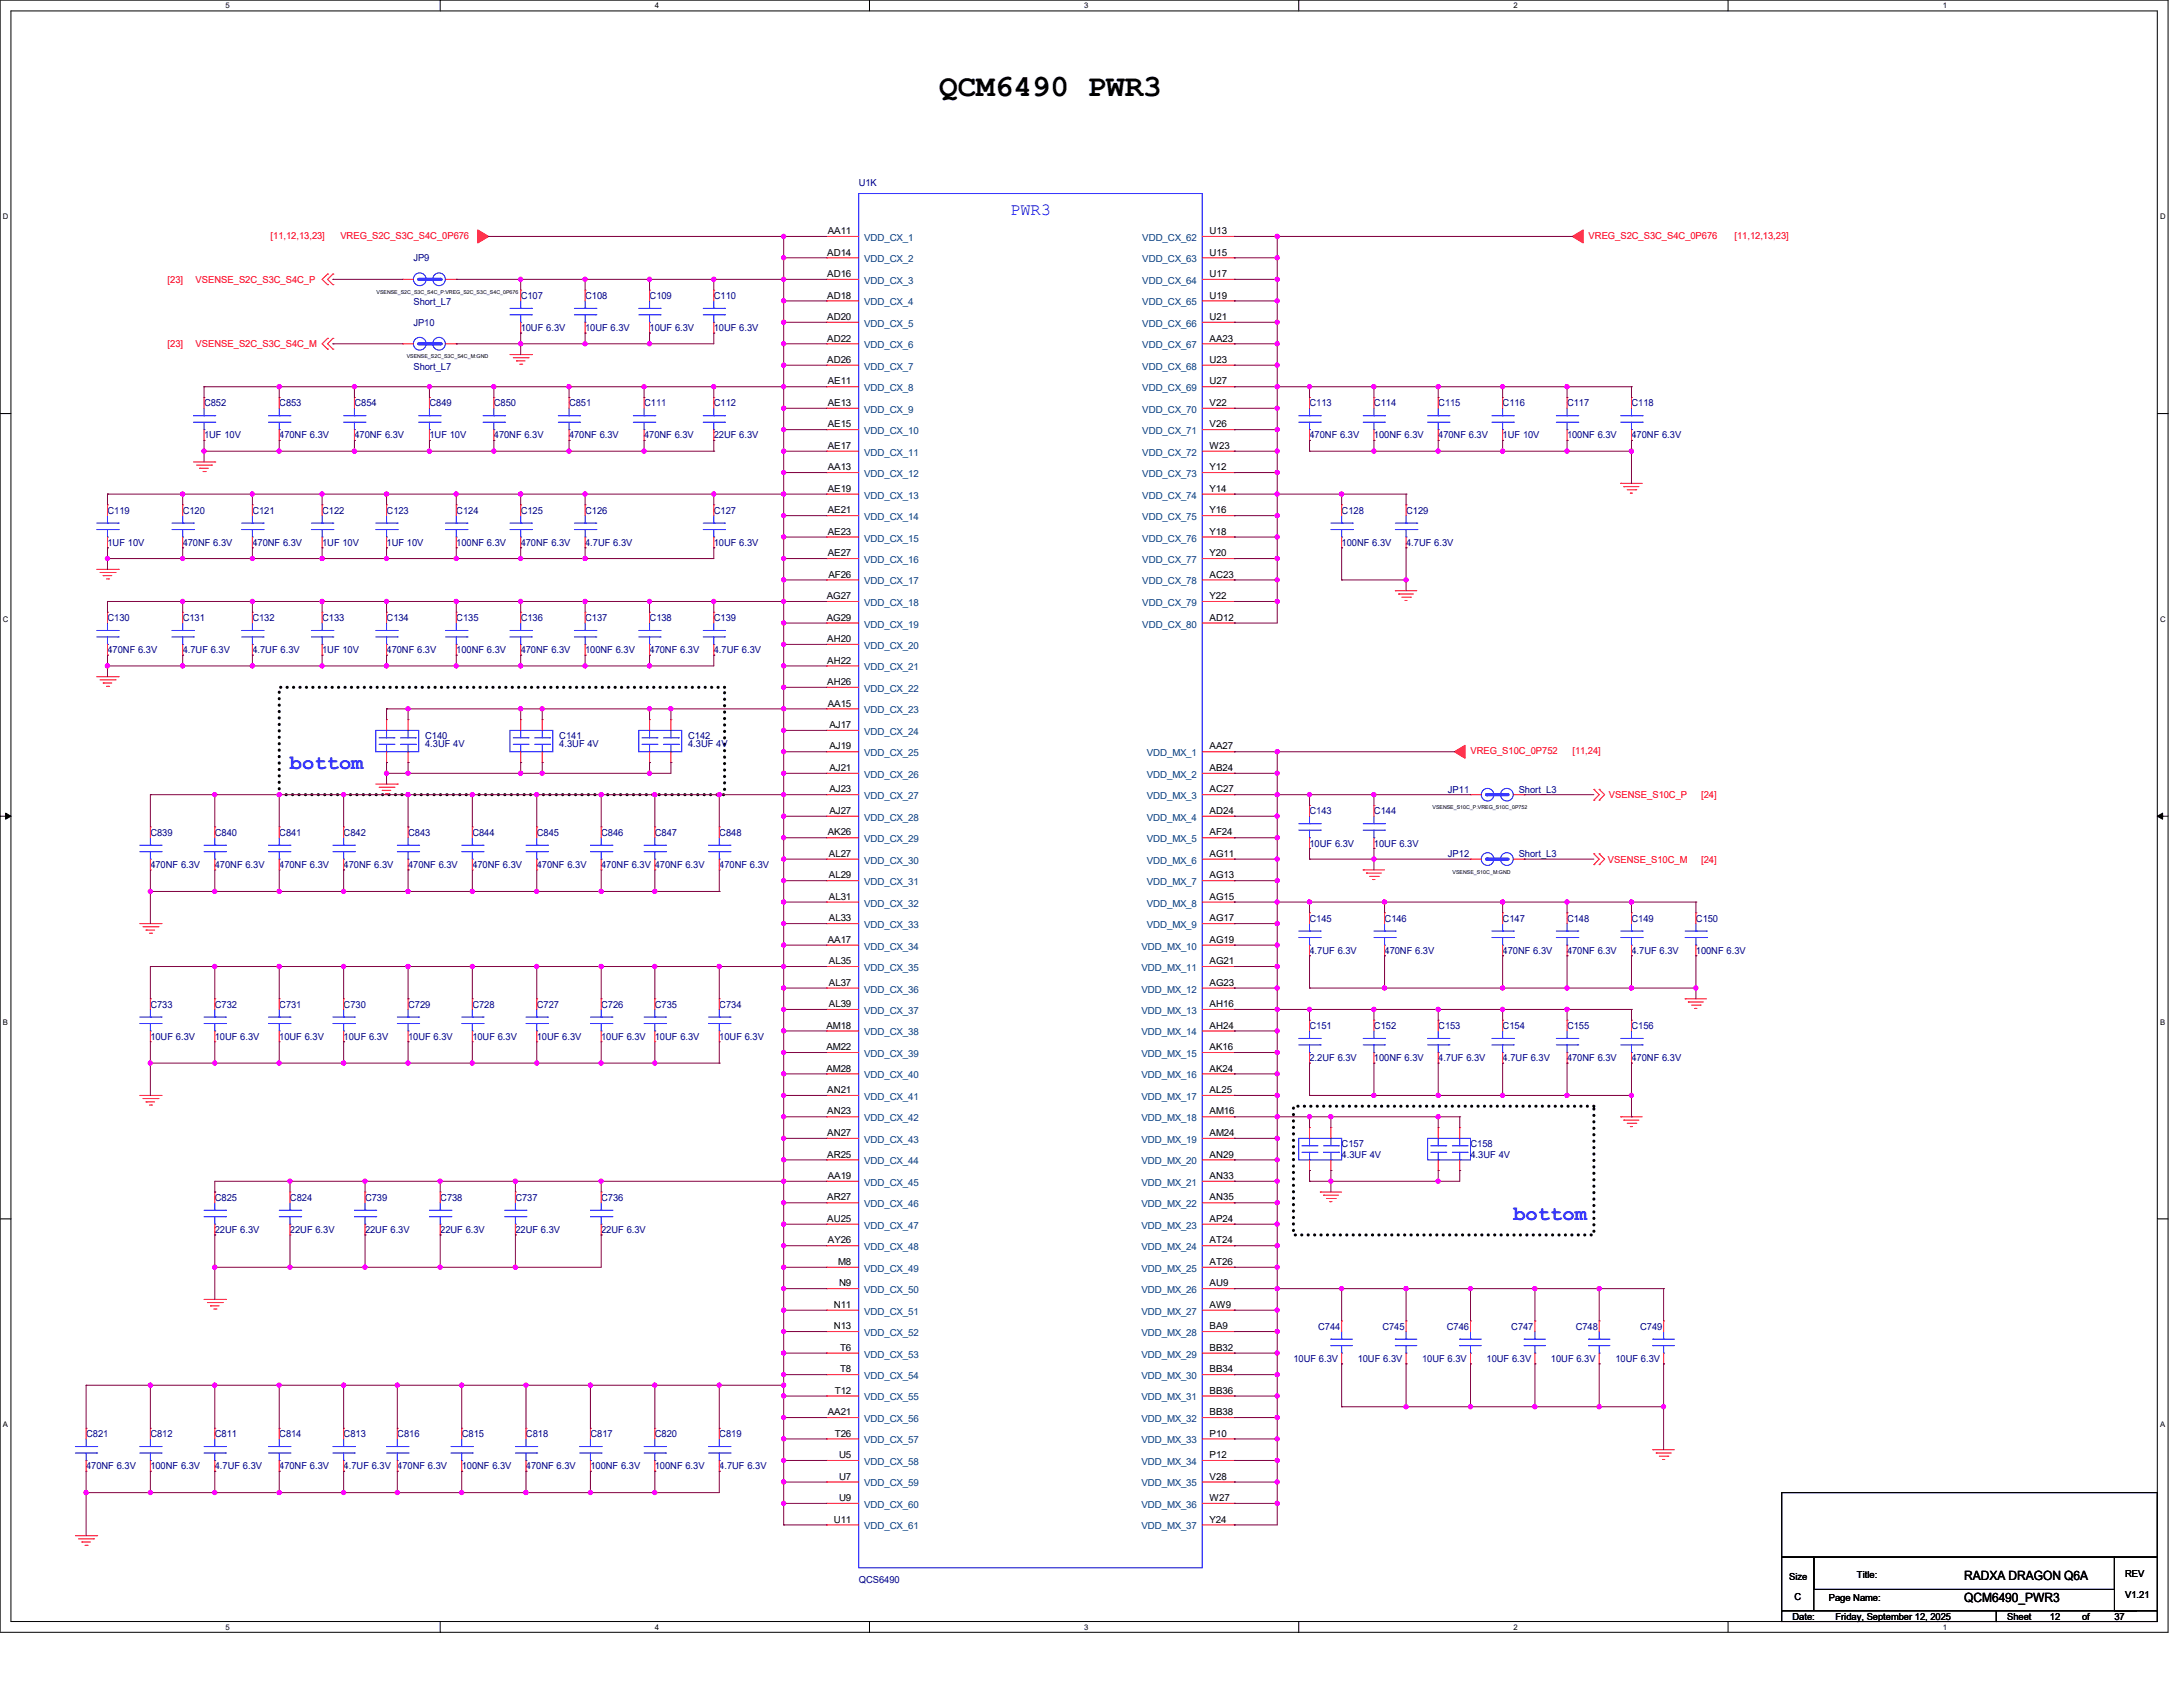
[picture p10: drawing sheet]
<svg xmlns="http://www.w3.org/2000/svg" width="558mm" height="431mm" viewBox="0 0 558 431" stroke-linecap="round" stroke-linejoin="round" font-family="sans-serif">
<defs><g id="words">
<text font-size="7.9" x="240.1" y="24.5">QCM6490 PWR3</text>
<g font-size="5.2" fill="#00f">
<text x="74.1" y="196.4">bottom</text>
<text x="386.8" y="311.7">bottom</text>
</g>
<text font-size="4.4" fill="#00f" x="258.2" y="54.8">PWR3</text>
<g font-size="3.3">
<text x="502.1" y="403.8">RADXA DRAGON Q6A</text>
<text x="502.1" y="409.3">QCM6490_PWR3</text>
</g>
<g font-size="2.5" fill="#000080">
<text x="219.5" y="47.5">U1K</text>
<text x="105.7" y="66.8">JP9</text>
<text x="133.1" y="76.4">C107</text>
<text x="149.6" y="76.4">C108</text>
<text x="166" y="76.4">C109</text>
<text x="182.5" y="76.4">C110</text>
<text x="105.7" y="83.2">JP10</text>
<text x="105.7" y="78">Short_L7</text>
<text x="133.1" y="84.6">10UF 6.3V</text>
<text x="149.6" y="84.6">10UF 6.3V</text>
<text x="166" y="84.6">10UF 6.3V</text>
<text x="182.5" y="84.6">10UF 6.3V</text>
<text x="105.7" y="94.4">Short_L7</text>
<text x="52.2" y="103.8">C852</text>
<text x="71.4" y="103.8">C853</text>
<text x="90.6" y="103.8">C854</text>
<text x="109.8" y="103.8">C849</text>
<text x="126.2" y="103.8">C850</text>
<text x="145.5" y="103.8">C851</text>
<text x="164.6" y="103.8">C111</text>
<text x="182.5" y="103.8">C112</text>
<text x="334.7" y="103.8">C113</text>
<text x="351.2" y="103.8">C114</text>
<text x="367.6" y="103.8">C115</text>
<text x="384.1" y="103.8">C116</text>
<text x="400.6" y="103.8">C117</text>
<text x="417" y="103.8">C118</text>
<text x="52.2" y="112">1UF 10V</text>
<text x="71.4" y="112">470NF 6.3V</text>
<text x="90.6" y="112">470NF 6.3V</text>
<text x="109.8" y="112">1UF 10V</text>
<text x="126.2" y="112">470NF 6.3V</text>
<text x="145.5" y="112">470NF 6.3V</text>
<text x="164.6" y="112">470NF 6.3V</text>
<text x="182.5" y="112">22UF 6.3V</text>
<text x="334.7" y="112">470NF 6.3V</text>
<text x="351.2" y="112">100NF 6.3V</text>
<text x="367.6" y="112">470NF 6.3V</text>
<text x="384.1" y="112">1UF 10V</text>
<text x="400.6" y="112">100NF 6.3V</text>
<text x="417" y="112">470NF 6.3V</text>
<text x="27.5" y="131.2">C119</text>
<text x="46.7" y="131.2">C120</text>
<text x="64.5" y="131.2">C121</text>
<text x="82.3" y="131.2">C122</text>
<text x="98.8" y="131.2">C123</text>
<text x="116.6" y="131.2">C124</text>
<text x="133.1" y="131.2">C125</text>
<text x="149.6" y="131.2">C126</text>
<text x="182.5" y="131.2">C127</text>
<text x="342.9" y="131.2">C128</text>
<text x="359.4" y="131.2">C129</text>
<text x="27.5" y="139.4">1UF 10V</text>
<text x="46.7" y="139.4">470NF 6.3V</text>
<text x="64.5" y="139.4">470NF 6.3V</text>
<text x="82.3" y="139.4">1UF 10V</text>
<text x="98.8" y="139.4">1UF 10V</text>
<text x="116.6" y="139.4">100NF 6.3V</text>
<text x="133.1" y="139.4">470NF 6.3V</text>
<text x="149.6" y="139.4">4.7UF 6.3V</text>
<text x="182.5" y="139.4">10UF 6.3V</text>
<text x="342.9" y="139.4">100NF 6.3V</text>
<text x="359.4" y="139.4">4.7UF 6.3V</text>
<text x="27.5" y="158.7">C130</text>
<text x="46.7" y="158.7">C131</text>
<text x="64.5" y="158.7">C132</text>
<text x="82.3" y="158.7">C133</text>
<text x="98.8" y="158.7">C134</text>
<text x="116.6" y="158.7">C135</text>
<text x="133.1" y="158.7">C136</text>
<text x="149.6" y="158.7">C137</text>
<text x="166" y="158.7">C138</text>
<text x="182.5" y="158.7">C139</text>
<text x="27.5" y="166.9">470NF 6.3V</text>
<text x="46.7" y="166.9">4.7UF 6.3V</text>
<text x="64.5" y="166.9">4.7UF 6.3V</text>
<text x="82.3" y="166.9">1UF 10V</text>
<text x="98.8" y="166.9">470NF 6.3V</text>
<text x="116.6" y="166.9">100NF 6.3V</text>
<text x="133.1" y="166.9">470NF 6.3V</text>
<text x="149.6" y="166.9">100NF 6.3V</text>
<text x="166" y="166.9">470NF 6.3V</text>
<text x="182.5" y="166.9">4.7UF 6.3V</text>
<text x="108.7" y="188.8">C140</text>
<text x="108.7" y="190.8">4.3UF 4V</text>
<text x="143" y="188.8">C141</text>
<text x="143" y="190.8">4.3UF 4V</text>
<text x="175.9" y="188.8">C142</text>
<text x="175.9" y="190.8">4.3UF 4V</text>
<text x="370.1" y="202.6">JP11</text>
<text x="388.2" y="202.6">Short_L3</text>
<text x="334.7" y="208">C143</text>
<text x="351.2" y="208">C144</text>
<text x="38.4" y="213.5">C839</text>
<text x="54.9" y="213.5">C840</text>
<text x="71.4" y="213.5">C841</text>
<text x="87.8" y="213.5">C842</text>
<text x="104.3" y="213.5">C843</text>
<text x="120.7" y="213.5">C844</text>
<text x="137.2" y="213.5">C845</text>
<text x="153.7" y="213.5">C846</text>
<text x="167.4" y="213.5">C847</text>
<text x="183.9" y="213.5">C848</text>
<text x="38.4" y="221.7">470NF 6.3V</text>
<text x="54.9" y="221.7">470NF 6.3V</text>
<text x="71.4" y="221.7">470NF 6.3V</text>
<text x="87.8" y="221.7">470NF 6.3V</text>
<text x="104.3" y="221.7">470NF 6.3V</text>
<text x="120.7" y="221.7">470NF 6.3V</text>
<text x="137.2" y="221.7">470NF 6.3V</text>
<text x="153.7" y="221.7">470NF 6.3V</text>
<text x="167.4" y="221.7">470NF 6.3V</text>
<text x="183.9" y="221.7">470NF 6.3V</text>
<text x="334.7" y="216.3">10UF 6.3V</text>
<text x="351.2" y="216.3">10UF 6.3V</text>
<text x="370.1" y="219">JP12</text>
<text x="388.2" y="219">Short_L3</text>
<text x="334.7" y="235.5">C145</text>
<text x="353.9" y="235.5">C146</text>
<text x="384.1" y="235.5">C147</text>
<text x="400.6" y="235.5">C148</text>
<text x="417" y="235.5">C149</text>
<text x="433.5" y="235.5">C150</text>
<text x="334.7" y="243.7">4.7UF 6.3V</text>
<text x="353.9" y="243.7">470NF 6.3V</text>
<text x="384.1" y="243.7">470NF 6.3V</text>
<text x="400.6" y="243.7">470NF 6.3V</text>
<text x="417" y="243.7">4.7UF 6.3V</text>
<text x="433.5" y="243.7">100NF 6.3V</text>
<text x="38.4" y="257.4">C733</text>
<text x="54.9" y="257.4">C732</text>
<text x="71.4" y="257.4">C731</text>
<text x="87.8" y="257.4">C730</text>
<text x="104.3" y="257.4">C729</text>
<text x="120.7" y="257.4">C728</text>
<text x="137.2" y="257.4">C727</text>
<text x="153.7" y="257.4">C726</text>
<text x="167.4" y="257.4">C735</text>
<text x="183.9" y="257.4">C734</text>
<text x="334.7" y="262.9">C151</text>
<text x="351.2" y="262.9">C152</text>
<text x="367.6" y="262.9">C153</text>
<text x="384.1" y="262.9">C154</text>
<text x="400.6" y="262.9">C155</text>
<text x="417" y="262.9">C156</text>
<text x="38.4" y="265.6">10UF 6.3V</text>
<text x="54.9" y="265.6">10UF 6.3V</text>
<text x="71.4" y="265.6">10UF 6.3V</text>
<text x="87.8" y="265.6">10UF 6.3V</text>
<text x="104.3" y="265.6">10UF 6.3V</text>
<text x="120.7" y="265.6">10UF 6.3V</text>
<text x="137.2" y="265.6">10UF 6.3V</text>
<text x="153.7" y="265.6">10UF 6.3V</text>
<text x="167.4" y="265.6">10UF 6.3V</text>
<text x="183.9" y="265.6">10UF 6.3V</text>
<text x="334.7" y="271.1">2.2UF 6.3V</text>
<text x="351.2" y="271.1">100NF 6.3V</text>
<text x="367.6" y="271.1">4.7UF 6.3V</text>
<text x="384.1" y="271.1">4.7UF 6.3V</text>
<text x="400.6" y="271.1">470NF 6.3V</text>
<text x="417" y="271.1">470NF 6.3V</text>
<text x="342.9" y="293.1">C157</text>
<text x="375.9" y="293.1">C158</text>
<text x="342.9" y="295.8">4.3UF 4V</text>
<text x="375.9" y="295.8">4.3UF 4V</text>
<text x="54.9" y="306.8">C825</text>
<text x="74.1" y="306.8">C824</text>
<text x="93.3" y="306.8">C739</text>
<text x="112.5" y="306.8">C738</text>
<text x="131.7" y="306.8">C737</text>
<text x="153.7" y="306.8">C736</text>
<text x="54.9" y="315">22UF 6.3V</text>
<text x="74.1" y="315">22UF 6.3V</text>
<text x="93.3" y="315">22UF 6.3V</text>
<text x="112.5" y="315">22UF 6.3V</text>
<text x="131.7" y="315">22UF 6.3V</text>
<text x="153.7" y="315">22UF 6.3V</text>
<text x="336.9" y="339.7">C744</text>
<text x="353.4" y="339.7">C745</text>
<text x="369.8" y="339.7">C746</text>
<text x="386.3" y="339.7">C747</text>
<text x="402.8" y="339.7">C748</text>
<text x="419.2" y="339.7">C749</text>
<text x="330.6" y="347.9">10UF 6.3V</text>
<text x="347" y="347.9">10UF 6.3V</text>
<text x="363.5" y="347.9">10UF 6.3V</text>
<text x="380" y="347.9">10UF 6.3V</text>
<text x="396.5" y="347.9">10UF 6.3V</text>
<text x="412.9" y="347.9">10UF 6.3V</text>
<text x="22" y="367.2">C821</text>
<text x="38.4" y="367.2">C812</text>
<text x="54.9" y="367.2">C811</text>
<text x="71.4" y="367.2">C814</text>
<text x="87.8" y="367.2">C813</text>
<text x="101.6" y="367.2">C816</text>
<text x="118" y="367.2">C815</text>
<text x="134.5" y="367.2">C818</text>
<text x="150.9" y="367.2">C817</text>
<text x="167.4" y="367.2">C820</text>
<text x="183.9" y="367.2">C819</text>
<text x="22" y="375.4">470NF 6.3V</text>
<text x="38.4" y="375.4">100NF 6.3V</text>
<text x="54.9" y="375.4">4.7UF 6.3V</text>
<text x="71.4" y="375.4">470NF 6.3V</text>
<text x="87.8" y="375.4">4.7UF 6.3V</text>
<text x="101.6" y="375.4">470NF 6.3V</text>
<text x="118" y="375.4">100NF 6.3V</text>
<text x="134.5" y="375.4">470NF 6.3V</text>
<text x="150.9" y="375.4">100NF 6.3V</text>
<text x="167.4" y="375.4">100NF 6.3V</text>
<text x="183.9" y="375.4">4.7UF 6.3V</text>
<text x="219.5" y="404.5">QCS6490</text>
</g>
<g font-size="2.5">
<text x="211.6" y="59.8">AA11</text>
<text x="309.2" y="59.8">U13</text>
<text x="211.5" y="65.3">AD14</text>
<text x="309.2" y="65.3">U15</text>
<text x="211.5" y="70.8">AD16</text>
<text x="309.2" y="70.8">U17</text>
<text x="211.5" y="76.3">AD18</text>
<text x="309.2" y="76.3">U19</text>
<text x="211.5" y="81.7">AD20</text>
<text x="309.2" y="81.7">U21</text>
<text x="211.5" y="87.2">AD22</text>
<text x="309.2" y="87.2">AA23</text>
<text x="211.5" y="92.7">AD26</text>
<text x="309.2" y="92.7">U23</text>
<text x="211.6" y="98.2">AE11</text>
<text x="309.2" y="98.2">U27</text>
<text x="211.6" y="103.7">AE13</text>
<text x="309.2" y="103.7">V22</text>
<text x="211.6" y="109.2">AE15</text>
<text x="309.2" y="109.2">V26</text>
<text x="211.6" y="114.7">AE17</text>
<text x="309.2" y="114.7">W23</text>
<text x="211.6" y="120.1">AA13</text>
<text x="211.6" y="125.6">AE19</text>
<text x="309.2" y="120.1">Y12</text>
<text x="309.2" y="125.6">Y14</text>
<text x="211.6" y="131.1">AE21</text>
<text x="309.2" y="131.1">Y16</text>
<text x="211.6" y="136.6">AE23</text>
<text x="309.2" y="136.6">Y18</text>
<text x="211.6" y="142.1">AE27</text>
<text x="309.2" y="142.1">Y20</text>
<text x="211.8" y="147.6">AF26</text>
<text x="309.2" y="147.6">AC23</text>
<text x="211.3" y="153.1">AG27</text>
<text x="309.2" y="153.1">Y22</text>
<text x="211.3" y="158.6">AG29</text>
<text x="309.2" y="158.6">AD12</text>
<text x="211.5" y="164">AH20</text>
<text x="211.5" y="169.5">AH22</text>
<text x="211.5" y="175">AH26</text>
<text x="211.6" y="180.5">AA15</text>
<text x="212" y="186">AJ17</text>
<text x="212" y="191.5">AJ19</text>
<text x="309.2" y="191.5">AA27</text>
<text x="212" y="197">AJ21</text>
<text x="309.2" y="197">AB24</text>
<text x="212" y="202.4">AJ23</text>
<text x="309.2" y="202.4">AC27</text>
<text x="212" y="207.9">AJ27</text>
<text x="309.2" y="207.9">AD24</text>
<text x="211.6" y="213.4">AK26</text>
<text x="309.2" y="213.4">AF24</text>
<text x="211.9" y="218.9">AL27</text>
<text x="309.2" y="218.9">AG11</text>
<text x="211.9" y="224.4">AL29</text>
<text x="309.2" y="224.4">AG13</text>
<text x="211.9" y="229.9">AL31</text>
<text x="309.2" y="229.9">AG15</text>
<text x="211.9" y="235.4">AL33</text>
<text x="309.2" y="235.4">AG17</text>
<text x="211.6" y="240.9">AA17</text>
<text x="309.2" y="240.9">AG19</text>
<text x="211.9" y="246.3">AL35</text>
<text x="211.9" y="251.8">AL37</text>
<text x="309.2" y="246.3">AG21</text>
<text x="309.2" y="251.8">AG23</text>
<text x="211.9" y="257.3">AL39</text>
<text x="309.2" y="257.3">AH16</text>
<text x="211.2" y="262.8">AM18</text>
<text x="309.2" y="262.8">AH24</text>
<text x="211.2" y="268.3">AM22</text>
<text x="309.2" y="268.3">AK16</text>
<text x="211.2" y="273.8">AM28</text>
<text x="309.2" y="273.8">AK24</text>
<text x="211.5" y="279.3">AN21</text>
<text x="309.2" y="279.3">AL25</text>
<text x="211.5" y="284.7">AN23</text>
<text x="309.2" y="284.7">AM16</text>
<text x="211.5" y="290.2">AN27</text>
<text x="309.2" y="290.2">AM24</text>
<text x="211.5" y="295.7">AR25</text>
<text x="309.2" y="295.7">AN29</text>
<text x="211.6" y="301.2">AA19</text>
<text x="309.2" y="301.2">AN33</text>
<text x="211.5" y="306.7">AR27</text>
<text x="309.2" y="306.7">AN35</text>
<text x="211.5" y="312.2">AU25</text>
<text x="211.6" y="317.7">AY26</text>
<text x="309.2" y="312.2">AP24</text>
<text x="309.2" y="317.7">AT24</text>
<text x="214.2" y="323.2">M8</text>
<text x="309.2" y="323.2">AT26</text>
<text x="214.5" y="328.6">N9</text>
<text x="309.2" y="328.6">AU9</text>
<text x="213.1" y="334.1">N11</text>
<text x="309.2" y="334.1">AW9</text>
<text x="213.1" y="339.6">N13</text>
<text x="309.2" y="339.6">BA9</text>
<text x="214.7" y="345.1">T6</text>
<text x="309.2" y="345.1">BB32</text>
<text x="214.7" y="350.6">T8</text>
<text x="309.2" y="350.6">BB34</text>
<text x="213.4" y="356.1">T12</text>
<text x="309.2" y="356.1">BB36</text>
<text x="211.6" y="361.6">AA21</text>
<text x="309.2" y="361.6">BB38</text>
<text x="213.4" y="367">T26</text>
<text x="309.2" y="367">P10</text>
<text x="214.5" y="372.5">U5</text>
<text x="309.2" y="372.5">P12</text>
<text x="214.5" y="378">U7</text>
<text x="214.5" y="383.5">U9</text>
<text x="309.2" y="378">V28</text>
<text x="309.2" y="383.5">W27</text>
<text x="213.1" y="389">U11</text>
<text x="309.2" y="389">Y24</text>
<text x="457.3" y="403.6">Size</text>
<text x="474.6" y="403.1">Title:</text>
<text x="543.2" y="402.8">REV</text>
<text x="458.2" y="413.8">Date:</text>
<text x="458.7" y="408.9">C</text>
<text x="467.5" y="409.1">Page Name:</text>
<text x="469.1" y="413.8">Friday, September 12, 2025</text>
<text x="513" y="413.8">Sheet</text>
<text x="524" y="413.8">12</text>
<text x="532.2" y="413.8">of</text>
<text x="540.5" y="413.8">37</text>
<text x="543.2" y="408.3">V1.21</text>
</g>
<g font-size="2.5" fill="#f00">
<text x="69.2" y="61">[11,12,13,23]</text>
<text x="87" y="61">VREG_S2C_S3C_S4C_0P676</text>
<text x="406.1" y="61">VREG_S2C_S3C_S4C_0P676</text>
<text x="443.4" y="61">[11,12,13,23]</text>
<text x="42.8" y="72.3">[23]</text>
<text x="50" y="72.3">VSENSE_S2C_S3C_S4C_P</text>
<text x="42.8" y="88.7">[23]</text>
<text x="50" y="88.7">VSENSE_S2C_S3C_S4C_M</text>
<text x="375.9" y="192.7">VREG_S10C_0P752</text>
<text x="401.9" y="192.7">[11,24]</text>
<text x="411.3" y="203.9">VSENSE_S10C_P</text>
<text x="434.8" y="203.9">[24]</text>
<text x="411" y="220.4">VSENSE_S10C_M</text>
<text x="434.8" y="220.4">[24]</text>
</g>
<g font-size="2.5" fill="#004080">
<text x="220.9" y="61.6">VDD_CX_1</text>
<text x="292" y="61.6">VDD_CX_62</text>
<text x="220.9" y="67">VDD_CX_2</text>
<text x="292" y="67">VDD_CX_63</text>
<text x="220.9" y="72.5">VDD_CX_3</text>
<text x="292" y="72.5">VDD_CX_64</text>
<text x="220.9" y="78">VDD_CX_4</text>
<text x="220.9" y="83.5">VDD_CX_5</text>
<text x="292" y="78">VDD_CX_65</text>
<text x="292" y="83.5">VDD_CX_66</text>
<text x="220.9" y="89">VDD_CX_6</text>
<text x="292" y="89">VDD_CX_67</text>
<text x="220.9" y="94.4">VDD_CX_7</text>
<text x="292" y="94.4">VDD_CX_68</text>
<text x="220.9" y="99.9">VDD_CX_8</text>
<text x="292" y="99.9">VDD_CX_69</text>
<text x="220.9" y="105.5">VDD_CX_9</text>
<text x="292" y="105.5">VDD_CX_70</text>
<text x="220.9" y="110.9">VDD_CX_10</text>
<text x="292" y="110.9">VDD_CX_71</text>
<text x="220.9" y="116.4">VDD_CX_11</text>
<text x="292" y="116.4">VDD_CX_72</text>
<text x="220.9" y="121.9">VDD_CX_12</text>
<text x="292" y="121.9">VDD_CX_73</text>
<text x="220.9" y="127.4">VDD_CX_13</text>
<text x="292" y="127.4">VDD_CX_74</text>
<text x="220.9" y="132.9">VDD_CX_14</text>
<text x="292" y="132.9">VDD_CX_75</text>
<text x="220.9" y="138.3">VDD_CX_15</text>
<text x="220.9" y="143.8">VDD_CX_16</text>
<text x="292" y="138.3">VDD_CX_76</text>
<text x="292" y="143.8">VDD_CX_77</text>
<text x="220.9" y="149.3">VDD_CX_17</text>
<text x="292" y="149.3">VDD_CX_78</text>
<text x="220.9" y="154.8">VDD_CX_18</text>
<text x="292" y="154.8">VDD_CX_79</text>
<text x="220.9" y="160.3">VDD_CX_19</text>
<text x="292" y="160.3">VDD_CX_80</text>
<text x="220.9" y="165.8">VDD_CX_20</text>
<text x="220.9" y="171.3">VDD_CX_21</text>
<text x="220.9" y="176.7">VDD_CX_22</text>
<text x="220.9" y="182.2">VDD_CX_23</text>
<text x="220.9" y="187.7">VDD_CX_24</text>
<text x="220.9" y="193.2">VDD_CX_25</text>
<text x="293.1" y="193.2">VDD_MX_1</text>
<text x="220.9" y="198.7">VDD_CX_26</text>
<text x="293.1" y="198.7">VDD_MX_2</text>
<text x="220.9" y="204.2">VDD_CX_27</text>
<text x="220.9" y="209.7">VDD_CX_28</text>
<text x="293.1" y="204.2">VDD_MX_3</text>
<text x="293.1" y="209.7">VDD_MX_4</text>
<text x="220.9" y="215.2">VDD_CX_29</text>
<text x="293.1" y="215.2">VDD_MX_5</text>
<text x="220.9" y="220.6">VDD_CX_30</text>
<text x="293.1" y="220.6">VDD_MX_6</text>
<text x="220.9" y="226.1">VDD_CX_31</text>
<text x="293.1" y="226.1">VDD_MX_7</text>
<text x="220.9" y="231.6">VDD_CX_32</text>
<text x="293.1" y="231.6">VDD_MX_8</text>
<text x="220.9" y="237.1">VDD_CX_33</text>
<text x="293.1" y="237.1">VDD_MX_9</text>
<text x="220.9" y="242.6">VDD_CX_34</text>
<text x="291.8" y="242.6">VDD_MX_10</text>
<text x="220.9" y="248.1">VDD_CX_35</text>
<text x="291.8" y="248.1">VDD_MX_11</text>
<text x="220.9" y="253.6">VDD_CX_36</text>
<text x="291.8" y="253.6">VDD_MX_12</text>
<text x="220.9" y="259">VDD_CX_37</text>
<text x="291.8" y="259">VDD_MX_13</text>
<text x="220.9" y="264.5">VDD_CX_38</text>
<text x="291.8" y="264.5">VDD_MX_14</text>
<text x="220.9" y="270">VDD_CX_39</text>
<text x="220.9" y="275.5">VDD_CX_40</text>
<text x="291.8" y="270">VDD_MX_15</text>
<text x="291.8" y="275.5">VDD_MX_16</text>
<text x="220.9" y="281">VDD_CX_41</text>
<text x="291.8" y="281">VDD_MX_17</text>
<text x="220.9" y="286.5">VDD_CX_42</text>
<text x="291.8" y="286.5">VDD_MX_18</text>
<text x="220.9" y="292">VDD_CX_43</text>
<text x="291.8" y="292">VDD_MX_19</text>
<text x="220.9" y="297.5">VDD_CX_44</text>
<text x="291.8" y="297.5">VDD_MX_20</text>
<text x="220.9" y="302.9">VDD_CX_45</text>
<text x="291.8" y="302.9">VDD_MX_21</text>
<text x="220.9" y="308.4">VDD_CX_46</text>
<text x="291.8" y="308.4">VDD_MX_22</text>
<text x="220.9" y="313.9">VDD_CX_47</text>
<text x="291.8" y="313.9">VDD_MX_23</text>
<text x="220.9" y="319.4">VDD_CX_48</text>
<text x="291.8" y="319.4">VDD_MX_24</text>
<text x="220.9" y="324.9">VDD_CX_49</text>
<text x="291.8" y="324.9">VDD_MX_25</text>
<text x="220.9" y="330.4">VDD_CX_50</text>
<text x="220.9" y="335.9">VDD_CX_51</text>
<text x="291.8" y="330.4">VDD_MX_26</text>
<text x="291.8" y="335.9">VDD_MX_27</text>
<text x="220.9" y="341.3">VDD_CX_52</text>
<text x="291.8" y="341.3">VDD_MX_28</text>
<text x="220.9" y="346.8">VDD_CX_53</text>
<text x="291.8" y="346.8">VDD_MX_29</text>
<text x="220.9" y="352.3">VDD_CX_54</text>
<text x="291.8" y="352.3">VDD_MX_30</text>
<text x="220.9" y="357.8">VDD_CX_55</text>
<text x="291.8" y="357.8">VDD_MX_31</text>
<text x="220.9" y="363.3">VDD_CX_56</text>
<text x="291.8" y="363.3">VDD_MX_32</text>
<text x="220.9" y="368.8">VDD_CX_57</text>
<text x="291.8" y="368.8">VDD_MX_33</text>
<text x="220.9" y="374.3">VDD_CX_58</text>
<text x="291.8" y="374.3">VDD_MX_34</text>
<text x="220.9" y="379.8">VDD_CX_59</text>
<text x="291.8" y="379.8">VDD_MX_35</text>
<text x="220.9" y="385.2">VDD_CX_60</text>
<text x="291.8" y="385.2">VDD_MX_36</text>
<text x="220.9" y="390.7">VDD_CX_61</text>
<text x="291.8" y="390.7">VDD_MX_37</text>
</g>
<g font-size="2">
<text x="57.7" y="2.1">5</text>
<text x="167.4" y="2.1">4</text>
<text x="277.1" y="2.1">3</text>
<text x="386.8" y="2.1">2</text>
<text x="496.6" y="2.1">1</text>
<text x=".8" y="56">D</text>
<text x="552.2" y="56">D</text>
<text x=".8" y="158.9">C</text>
<text x="552.2" y="158.9">C</text>
<text x=".8" y="261.7">B</text>
<text x="552.2" y="261.7">B</text>
<text x=".8" y="364.6">A</text>
<text x="552.2" y="364.6">A</text>
<text x="57.7" y="416.3">5</text>
<text x="167.4" y="416.3">4</text>
<text x="277.1" y="416.3">3</text>
<text x="386.8" y="416.3">2</text>
<text x="496.6" y="416.3">1</text>
</g>
<g font-size="1.4">
<text x="96.3" y="75.1">VSENSE_S2C_S3C_S4C_P:VREG_S2C_S3C_S4C_0P676</text>
<text x="104" y="91.5">VSENSE_S2C_S3C_S4C_M:GND</text>
<text x="366.2" y="206.8">VSENSE_S10C_P:VREG_S10C_0P752</text>
<text x="371.3" y="223.2">VSENSE_S10C_M:GND</text>
</g>
</g></defs>
<g fill="none" stroke="#000" stroke-width=".26">
<path d="M0 0h554.2v417h-554.2zM2.8 2.8h548.6v411.5h-548.6zM112.5 0v2.8M222.2 0v2.8M332 0v2.8M441.7 0v2.8M0 105.7h2.8M551.4 105.7h2.8M0 208.5h2.8M1.4 207.7l1.4 .8-1.4 .8zM551.4 208.5l1.4-.8v1.6zM551.4 208.5h2.8"/>
<path d="M0 311.4h2.8M551.4 311.4h2.8M112.5 414.3v2.7M222.2 414.3v2.7M332 414.3v2.7M441.7 414.3v2.7"/>
</g>
<path d="M1.4 207.7l1.4 .8-1.4 .8zM551.4 208.5l1.4-.8v1.6z" fill="#000"/>
<path d="M71.4 175.6h113.8v27.4h-113.8zM330.6 282.6h76.8v32.9h-76.8z" fill="none" stroke="#000" stroke-width=".8" stroke-dasharray="0 1.6"/>
<g fill="none" stroke="#f00" stroke-width=".26">
<path d="M130.3 90.6h5.5M131.2 91.4h3.8M132 92.2h.1M132 92.2h2.2M132.8 93h.5M133.3 93h.1M135 91.4h.1M135.8 90.6h.1M49.4 118h5.5M50.2 118.8h3.9M51.1 119.6h.1M51.1 119.6h2.2"/>
<path d="M54.1 118.8h.1M54.9 118h.1M51.9 120.5h.6M52.5 120.5h.1M414.3 123.5h.1M414.3 123.5h5.5M415.1 124.3h.1M415.1 124.3h3.8M415.9 125.1h2.2M416.7 126h.1M416.7 126h.6M418.1 125.1h.1"/>
<path d="M24.7 145.5h5.5M25.6 146.3h3.8M26.4 147.1h.1M26.4 147.1h2.2M27.2 147.9h.6M27.8 147.9h.1M29.4 146.3h.1M30.2 145.5h.1M356.7 150.9h.1M356.7 150.9h5.5M357.5 151.8h.1M357.5 151.8h3.8"/>
<path d="M358.3 152.6h2.2M359.2 153.4h.1M359.2 153.4h.5M360.5 152.6h.1M24.7 172.9h5.5M25.6 173.7h3.8M26.4 174.5h.1M26.4 174.5h2.2M27.2 175.3h.6M27.8 175.3h.1M29.4 173.7h.1M30.2 172.9h.1"/>
<path d="M96.1 200.3h5.5M96.9 201.1h3.8M97.7 201.9h.1M97.7 201.9h2.2M98.6 202.8h.5M99.1 202.8h.1M100.7 201.1h.1M101.6 200.3h.1M35.7 236h5.5M36.5 236.8h3.9M37.3 237.6h.1M37.3 237.6h2.2"/>
<path d="M38.2 238.4h.5M38.7 238.4h.1M40.4 236.8h.1M41.2 236h.1M348.4 222.2h.1M348.4 222.2h5.5M349.2 223.1h.1M349.2 223.1h3.9M350.1 223.9h2.2M350.9 224.7h.1M350.9 224.7h.6M352.3 223.9h.1"/>
<path d="M430.7 255.2h.1M430.7 255.2h5.5M431.5 256h.1M431.5 256h3.9M432.4 256.8h2.2M433.2 257.6h.1M433.2 257.6h.5M434.6 256.8h.1M35.7 279.9h5.5M41.2 279.9h.1M36.5 280.7h3.9M37.3 281.5h.1"/>
<path d="M37.3 281.5h2.2M38.2 282.3h.5M38.7 282.3h.1M40.4 280.7h.1M414.3 285.3h.1M414.3 285.3h5.5M415.1 286.2h.1M415.1 286.2h3.8M415.9 287h2.2M416.7 287.8h.1M416.7 287.8h.6M418.1 287h.1"/>
<path d="M337.5 304.5h.1M337.5 304.5h5.4M338.3 305.3h.1M338.3 305.3h3.8M339.1 306.2h2.2M339.9 307h.1M339.9 307h.6M341.3 306.2h.1M52.2 332h5.5M53 332.8h3.9M53.8 333.6h.1M53.8 333.6h2.2"/>
<path d="M54.7 334.4h.5M55.2 334.4h.1M56.9 332.8h.1M57.7 332h.1M422.5 370.4h.1M422.5 370.4h5.5M423.3 371.2h.1M423.3 371.2h3.9M424.1 372h2.2M425 372.9h.1M425 372.9h.5M426.3 372h.1"/>
<path d="M19.3 392.3h5.4M20.1 393.1h3.8M20.9 394h.1M20.9 394h2.2M21.7 394.8h.6M22.3 394.8h.1M23.9 393.1h.1M24.7 392.3h.1"/>
</g>
<path d="M122.1 58.8l2.8 1.6-2.8 1.7z" fill-rule="evenodd" fill="#f00"/>
<g fill="none" stroke="#f00" stroke-width=".26">
<path d="M122.1 58.8l2.8 1.6-2.8 1.7zM83.7 70h.1M83.7 72.7h.1M83.7 70l-1.4 1.4 1.4 1.3M85.1 70h.1M85.1 72.7h.1M85.1 70l-1.4 1.4 1.4 1.3M83.7 86.4h.1M83.7 89.2h.1M83.7 86.4l-1.4 1.4 1.4 1.4M85.1 86.4h.1M85.1 89.2h.1"/>
<path d="M85.1 86.4l-1.4 1.4 1.4 1.4"/>
</g>
<path d="M401.9 60.4l2.8-1.6v3.3z" fill-rule="evenodd" fill="#f00"/>
<path d="M401.9 60.4l2.8-1.6v3.3z" fill="none" stroke="#f00" stroke-width=".26"/>
<path d="M371.8 192.1l2.7-1.7v3.3z" fill-rule="evenodd" fill="#f00"/>
<g fill="none" stroke="#f00" stroke-width=".26">
<path d="M133.1 74.1h.1M133.1 74.1v2.8M149.6 74.1h.1M149.6 74.1v2.8M166 74.1h.1M166 74.1v2.8M182.5 74.1h.1M182.5 74.1v2.8M133.1 85.1h.1M133.1 82.3v2.8M149.6 85.1h.1M149.6 82.3v2.8"/>
<path d="M166 85.1h.1M166 82.3v2.8M182.5 85.1h.1M182.5 82.3v2.8M52.2 101.6h.1M52.2 112.5h.1M52.2 101.6v2.7M52.2 109.8v2.7M71.4 101.6h.1M71.4 112.5h.1M71.4 101.6v2.7M71.4 109.8v2.7"/>
<path d="M90.6 101.6h.1M90.6 112.5h.1M90.6 101.6v2.7M90.6 109.8v2.7M109.8 101.6h.1M109.8 112.5h.1M109.8 101.6v2.7M109.8 109.8v2.7M126.2 101.6h.1M126.2 112.5h.1M126.2 101.6v2.7M126.2 109.8v2.7"/>
<path d="M145.5 101.6h.1M145.5 112.5h.1M145.5 101.6v2.7M145.5 109.8v2.7M164.6 101.6h.1M164.6 112.5h.1M164.6 101.6v2.7M164.6 109.8v2.7M182.5 101.6h.1M182.5 112.5h.1M182.5 101.6v2.7M182.5 109.8v2.7"/>
<path d="M334.7 101.6h.1M334.7 112.5h.1M334.7 101.6v2.7M334.7 109.8v2.7M367.6 101.6h.1M367.6 112.5h.1M367.6 101.6v2.7M367.6 109.8v2.7M384.1 101.6h.1M384.1 112.5h.1M384.1 101.6v2.7M384.1 109.8v2.7"/>
<path d="M27.5 129h.1M27.5 140h.1M27.5 129v2.7M27.5 137.2v2.8M46.7 129h.1M46.7 140h.1M46.7 129v2.7M46.7 137.2v2.8M98.8 129h.1M98.8 140h.1M98.8 129v2.7M98.8 137.2v2.8"/>
<path d="M342.9 129h.1M342.9 140h.1M342.9 129v2.7M342.9 137.2v2.8M359.4 129h.1M359.4 140h.1M359.4 129v2.7M359.4 137.2v2.8M182.5 156.4h.1M182.5 156.4v2.8M182.5 167.4h.1M182.5 164.6v2.8"/>
<path d="M98.8 183.9h.1M98.8 194.8h.1M98.8 183.9v2.7M98.8 192.1v2.7M104.3 183.9h.1M104.3 194.8h.1M104.3 183.9v2.7M104.3 192.1v2.7M133.1 183.9h.1M133.1 194.8h.1M133.1 183.9v2.7M133.1 192.1v2.7"/>
<path d="M138.6 183.9h.1M138.6 194.8h.1M138.6 183.9v2.7M138.6 192.1v2.7M371.8 192.1l2.7-1.7v3.3zM38.4 211.3h.1M38.4 211.3v2.7M38.4 219.5v2.7M54.9 211.3h.1M54.9 211.3v2.7M54.9 219.5v2.7M71.4 211.3h.1"/>
<path d="M71.4 211.3v2.7M71.4 219.5v2.7M87.8 211.3h.1M87.8 211.3v2.7M87.8 219.5v2.7M104.3 211.3h.1M104.3 211.3v2.7M104.3 219.5v2.7M334.7 205.8h.1M334.7 216.7h.1M334.7 205.8v2.7M334.7 214v2.7"/>
<path d="M351.2 205.8h.1M351.2 216.7h.1M351.2 205.8v2.7M351.2 214v2.7M407.4 201.7h.1M407.4 204.4h.1M407.4 218.1h.1M407.4 201.7l1.4 1.3-1.4 1.4M407.4 218.1l1.4 1.4-1.4 1.4M408.8 201.7h.1M408.8 204.4h.1M408.8 218.1h.1"/>
<path d="M408.8 201.7l1.4 1.3-1.4 1.4M408.8 218.1l1.4 1.4-1.4 1.4M38.4 222.2h.1M54.9 222.2h.1M71.4 222.2h.1M87.8 222.2h.1M104.3 222.2h.1M334.7 233.2h.1M334.7 233.2v2.8M353.9 233.2h.1M353.9 233.2v2.8M384.1 233.2h.1"/>
<path d="M384.1 233.2v2.8M400.6 233.2h.1M400.6 233.2v2.8M407.4 220.9h.1M408.8 220.9h.1M417 233.2h.1M417 233.2v2.8M433.5 233.2h.1M433.5 233.2v2.8M38.4 255.2h.1M38.4 255.2v2.7M54.9 255.2h.1"/>
<path d="M54.9 255.2v2.7M71.4 255.2h.1M71.4 255.2v2.7M87.8 255.2h.1M87.8 255.2v2.7M137.2 255.2h.1M137.2 255.2v2.7M153.7 255.2h.1M153.7 255.2v2.7M167.4 255.2h.1M167.4 255.2v2.7M183.9 255.2h.1"/>
<path d="M183.9 255.2v2.7M334.7 244.2h.1M334.7 241.5v2.7M353.9 244.2h.1M353.9 241.5v2.7M384.1 244.2h.1M384.1 241.5v2.7M400.6 244.2h.1M400.6 241.5v2.7M417 244.2h.1M417 241.5v2.7M433.5 244.2h.1"/>
<path d="M433.5 241.5v2.7M38.4 266.1h.1M38.4 263.4v2.7M54.9 266.1h.1M54.9 263.4v2.7M71.4 266.1h.1M71.4 263.4v2.7M87.8 266.1h.1M87.8 263.4v2.7M137.2 266.1h.1M137.2 263.4v2.7M153.7 266.1h.1"/>
<path d="M153.7 263.4v2.7M167.4 266.1h.1M167.4 263.4v2.7M183.9 266.1h.1M183.9 263.4v2.7M351.2 260.6h.1M351.2 271.6h.1M351.2 260.6v2.8M351.2 268.9v2.7M367.6 260.6h.1M367.6 271.6h.1M367.6 260.6v2.8"/>
<path d="M367.6 268.9v2.7M384.1 260.6h.1M384.1 271.6h.1M384.1 260.6v2.8M384.1 268.9v2.7M400.6 260.6h.1M400.6 271.6h.1M400.6 260.6v2.8M400.6 268.9v2.7M367.6 288.1h.1M367.6 299h.1M367.6 288.1v2.7"/>
<path d="M367.6 296.3v2.7M373.1 288.1h.1M373.1 299h.1M373.1 288.1v2.7M373.1 296.3v2.7M54.9 304.5h.1M54.9 315.5h.1M54.9 304.5v2.8M54.9 312.8v2.7M74.1 304.5h.1M74.1 315.5h.1M74.1 304.5v2.8"/>
<path d="M74.1 312.8v2.7M131.7 304.5h.1M131.7 315.5h.1M131.7 304.5v2.8M131.7 312.8v2.7M153.7 304.5h.1M153.7 315.5h.1M153.7 304.5v2.8M153.7 312.8v2.7M342.9 337.5h.1M342.9 337.5v2.7M359.4 337.5h.1"/>
<path d="M359.4 337.5v2.7M375.9 337.5h.1M375.9 337.5v2.7M392.3 337.5h.1M392.3 337.5v2.7M408.8 337.5h.1M408.8 337.5v2.7M342.9 348.4h.1M342.9 345.7v2.7M359.4 348.4h.1M359.4 345.7v2.7M375.9 348.4h.1"/>
<path d="M375.9 345.7v2.7M392.3 348.4h.1M392.3 345.7v2.7M408.8 348.4h.1M408.8 345.7v2.7M71.4 364.9h.1M71.4 375.9h.1M71.4 364.9v2.7M71.4 373.1v2.8M87.8 364.9h.1M87.8 375.9h.1M87.8 364.9v2.7"/>
<path d="M87.8 373.1v2.8M101.6 364.9h.1M101.6 375.9h.1M101.6 364.9v2.7M101.6 373.1v2.8M118 364.9h.1M118 375.9h.1M118 364.9v2.7M118 373.1v2.8M167.4 364.9h.1M167.4 375.9h.1M167.4 364.9v2.7"/>
<path d="M167.4 373.1v2.8M183.9 364.9h.1M183.9 375.9h.1M183.9 364.9v2.7M183.9 373.1v2.8"/>
</g>
<path d="M455.4 381.3h96v16.5h-96zM455.4 397.8h8.2v13.7h-8.2zM463.6 397.8h76.9v8.3h-76.9zM540.5 397.8h10.9v13.7h-10.9zM455.4 411.5h54.9v2.8h-54.9zM463.6 411.5h82.3M510.3 411.5h41.1v2.8h-41.1zM545.9 411.5h.1" fill="none" stroke="#000" stroke-width=".26"/>
<g fill="none" stroke="#00f" stroke-width=".26">
<path d="M130.3 78.8h5.5M133.1 78.8h.1M133.1 76.9v1.9M135.8 78.8h.1M146.8 78.8h5.5M149.6 78.8h.1M149.6 76.9v1.9M152.3 78.8h.1M163.3 78.8h5.4M166 78.8h.1M166 76.9v1.9M168.7 78.8h.1"/>
<path d="M179.7 78.8h5.5M182.5 78.8h.1M182.5 76.9v1.9M185.2 78.8h.1M130.3 80.4h5.5M133.1 82.3h.1M133.1 80.4v1.9M135.8 80.4h.1M146.8 80.4h5.5M149.6 82.3h.1M149.6 80.4v1.9M152.3 80.4h.1"/>
<path d="M163.3 80.4h5.4M166 82.3h.1M166 80.4v1.9M168.7 80.4h.1M179.7 80.4h5.5M182.5 82.3h.1M182.5 80.4v1.9M185.2 80.4h.1M49.4 107.9h5.5M49.4 106.2h5.5M52.2 109.8h.1M52.2 106.2h.1"/>
<path d="M52.2 104.3v1.9M52.2 107.9v1.9M54.9 107.9h.1M54.9 106.2h.1M68.6 107.9h5.5M68.6 106.2h5.5M71.4 109.8h.1M71.4 106.2h.1M71.4 104.3v1.9M71.4 107.9v1.9M74.1 107.9h.1M74.1 106.2h.1"/>
<path d="M87.8 107.9h5.5M87.8 106.2h5.5M90.6 109.8h.1M90.6 106.2h.1M90.6 104.3v1.9M90.6 107.9v1.9M93.3 107.9h.1M93.3 106.2h.1M107 107.9h5.5M107 106.2h5.5M109.8 109.8h.1M109.8 106.2h.1"/>
<path d="M109.8 104.3v1.9M109.8 107.9v1.9M112.5 107.9h.1M112.5 106.2h.1M123.5 107.9h5.5M123.5 106.2h5.5M126.2 109.8h.1M126.2 106.2h.1M126.2 104.3v1.9M126.2 107.9v1.9M129 107.9h.1M129 106.2h.1"/>
<path d="M142.7 107.9h5.5M142.7 106.2h5.5M145.5 109.8h.1M145.5 106.2h.1M145.5 104.3v1.9M145.5 107.9v1.9M148.2 107.9h.1M148.2 106.2h.1M161.9 107.9h5.5M161.9 106.2h5.5M164.6 109.8h.1M164.6 106.2h.1"/>
<path d="M164.6 104.3v1.9M164.6 107.9v1.9M167.4 107.9h.1M167.4 106.2h.1M179.7 107.9h5.5M179.7 106.2h5.5M182.5 109.8h.1M182.5 106.2h.1M182.5 104.3v1.9M182.5 107.9v1.9M185.2 107.9h.1M185.2 106.2h.1"/>
<path d="M332 107.9h5.5M332 106.2h5.5M334.7 109.8h.1M334.7 106.2h.1M334.7 104.3v1.9M334.7 107.9v1.9M337.5 107.9h.1M337.5 106.2h.1M364.9 107.9h5.5M364.9 106.2h5.5M367.6 109.8h.1M367.6 106.2h.1"/>
<path d="M367.6 104.3v1.9M367.6 107.9v1.9M370.4 107.9h.1M370.4 106.2h.1M381.3 107.9h5.5M381.3 106.2h5.5M384.1 109.8h.1M384.1 106.2h.1M384.1 104.3v1.9M384.1 107.9v1.9M386.8 107.9h.1M386.8 106.2h.1"/>
<path d="M24.7 135.3h5.5M24.7 133.6h5.5M27.5 137.2h.1M27.5 133.6h.1M27.5 131.7v1.9M27.5 135.3v1.9M30.2 135.3h.1M30.2 133.6h.1M43.9 135.3h5.5M43.9 133.6h5.5M46.7 137.2h.1M46.7 133.6h.1"/>
<path d="M46.7 131.7v1.9M46.7 135.3v1.9M49.4 135.3h.1M49.4 133.6h.1M96.1 135.3h5.5M96.1 133.6h5.5M98.8 137.2h.1M98.8 133.6h.1M98.8 131.7v1.9M98.8 135.3v1.9M101.6 135.3h.1M101.6 133.6h.1"/>
<path d="M340.2 135.3h5.5M340.2 133.6h5.5M342.9 137.2h.1M342.9 133.6h.1M342.9 131.7v1.9M342.9 135.3v1.9M345.7 135.3h.1M345.7 133.6h.1M356.7 135.3h5.5M356.7 133.6h5.5M359.4 137.2h.1M359.4 133.6h.1"/>
<path d="M359.4 131.7v1.9M359.4 135.3v1.9M362.2 135.3h.1M362.2 133.6h.1M182.5 159.2v1.9M179.7 162.7h5.5M179.7 161.1h5.5M182.5 164.6h.1M182.5 161.1h.1M182.5 162.7v1.9M185.2 162.7h.1M185.2 161.1h.1"/>
<path d="M96.1 186.6h10.9v5.5h-10.9zM96.9 188.5h3.8M96.9 190.2h3.8M98.8 186.6h.1M98.8 192.1h.1M98.8 186.6v1.9M98.8 190.2v1.9M100.7 190.2h.1M100.7 188.5h.1M102.4 188.5h3.8M102.4 190.2h3.8M104.3 186.6h.1"/>
<path d="M104.3 192.1h.1M104.3 186.6v1.9M104.3 190.2v1.9M106.2 188.5h.1M106.2 190.2h.1M130.3 186.6h11v5.5h-11zM131.2 188.5h3.8M131.2 190.2h3.8M133.1 186.6h.1M133.1 192.1h.1M133.1 186.6v1.9M133.1 190.2v1.9"/>
<path d="M135 190.2h.1M135 188.5h.1M136.7 188.5h3.8M136.7 190.2h3.8M138.6 186.6h.1M138.6 192.1h.1M138.6 186.6v1.9M138.6 190.2v1.9M140.5 188.5h.1M140.5 190.2h.1M35.7 217.6h5.5M35.7 215.9h5.5"/>
<path d="M38.4 219.5h.1M38.4 215.9h.1M38.4 214v1.9M38.4 217.6v1.9M41.2 217.6h.1M41.2 215.9h.1M52.2 217.6h5.5M52.2 215.9h5.5M54.9 219.5h.1M54.9 215.9h.1M54.9 214v1.9M54.9 217.6v1.9"/>
<path d="M57.7 217.6h.1M57.7 215.9h.1M68.6 217.6h5.5M68.6 215.9h5.5M71.4 219.5h.1M71.4 215.9h.1M71.4 214v1.9M71.4 217.6v1.9M74.1 217.6h.1M74.1 215.9h.1M85.1 217.6h5.5M85.1 215.9h5.5"/>
<path d="M87.8 219.5h.1M87.8 215.9h.1M87.8 214v1.9M87.8 217.6v1.9M90.6 217.6h.1M90.6 215.9h.1M101.6 217.6h5.4M101.6 215.9h5.4M104.3 219.5h.1M104.3 215.9h.1M104.3 214v1.9M104.3 217.6v1.9"/>
<path d="M107 217.6h.1M107 215.9h.1M332 212.1h5.5M332 210.4h5.5M334.7 214h.1M334.7 210.4h.1M334.7 208.5v1.9M334.7 212.1v1.9M337.5 212.1h.1M337.5 210.4h.1M348.4 212.1h5.5M348.4 210.4h5.5"/>
<path d="M351.2 214h.1M351.2 210.4h.1M351.2 208.5v1.9M351.2 212.1v1.9M353.9 212.1h.1M353.9 210.4h.1M332 239.5h5.5M332 237.9h5.5M334.7 237.9h.1M334.7 236v1.9M334.7 239.5v2M337.5 239.5h.1"/>
<path d="M337.5 237.9h.1M351.2 239.5h5.5M351.2 237.9h5.5M353.9 237.9h.1M353.9 236v1.9M353.9 239.5v2M356.7 239.5h.1M356.7 237.9h.1M381.3 239.5h5.5M381.3 237.9h5.5M384.1 237.9h.1M384.1 236v1.9"/>
<path d="M384.1 239.5v2M386.8 239.5h.1M386.8 237.9h.1M397.8 239.5h5.5M397.8 237.9h5.5M400.6 237.9h.1M400.6 236v1.9M400.6 239.5v2M403.3 239.5h.1M403.3 237.9h.1M414.3 239.5h5.5M414.3 237.9h5.5"/>
<path d="M417 237.9h.1M417 236v1.9M417 239.5v2M419.8 239.5h.1M419.8 237.9h.1M430.7 239.5h5.5M430.7 237.9h5.5M433.5 237.9h.1M433.5 236v1.9M433.5 239.5v2M436.2 239.5h.1M436.2 237.9h.1"/>
<path d="M35.7 259.8h5.5M38.4 259.8h.1M38.4 257.9v1.9M41.2 259.8h.1M52.2 259.8h5.5M54.9 259.8h.1M54.9 257.9v1.9M57.7 259.8h.1M68.6 259.8h5.5M71.4 259.8h.1M71.4 257.9v1.9M74.1 259.8h.1"/>
<path d="M85.1 259.8h5.5M87.8 259.8h.1M87.8 257.9v1.9M90.6 259.8h.1M134.5 259.8h5.5M137.2 259.8h.1M137.2 257.9v1.9M140 259.8h.1M150.9 259.8h5.5M153.7 259.8h.1M153.7 257.9v1.9M156.4 259.8h.1"/>
<path d="M164.6 259.8h5.5M167.4 259.8h.1M167.4 257.9v1.9M170.1 259.8h.1M181.1 259.8h5.5M183.9 259.8h.1M183.9 257.9v1.9M186.6 259.8h.1M334.7 241.5h.1M353.9 241.5h.1M384.1 241.5h.1M400.6 241.5h.1"/>
<path d="M417 241.5h.1M433.5 241.5h.1M35.7 261.5h5.5M38.4 263.4h.1M38.4 261.5v1.9M41.2 261.5h.1M52.2 261.5h5.5M54.9 263.4h.1M54.9 261.5v1.9M57.7 261.5h.1M68.6 261.5h5.5M71.4 263.4h.1"/>
<path d="M71.4 261.5v1.9M74.1 261.5h.1M85.1 261.5h5.5M87.8 263.4h.1M87.8 261.5v1.9M90.6 261.5h.1M134.5 261.5h5.5M137.2 263.4h.1M137.2 261.5v1.9M140 261.5h.1M150.9 261.5h5.5M153.7 263.4h.1"/>
<path d="M153.7 261.5v1.9M156.4 261.5h.1M164.6 261.5h5.5M167.4 263.4h.1M167.4 261.5v1.9M170.1 261.5h.1M181.1 261.5h5.5M183.9 263.4h.1M183.9 261.5v1.9M186.6 261.5h.1M348.4 267h5.5M348.4 265.3h5.5"/>
<path d="M351.2 268.9h.1M351.2 265.3h.1M351.2 263.4v1.9M351.2 267v1.9M353.9 267h.1M353.9 265.3h.1M364.9 267h5.5M364.9 265.3h5.5M367.6 268.9h.1M367.6 265.3h.1M367.6 263.4v1.9M367.6 267v1.9"/>
<path d="M370.4 267h.1M370.4 265.3h.1M381.3 267h5.5M381.3 265.3h5.5M384.1 268.9h.1M384.1 265.3h.1M384.1 263.4v1.9M384.1 267v1.9M386.8 267h.1M386.8 265.3h.1M397.8 267h5.5M397.8 265.3h5.5"/>
<path d="M400.6 268.9h.1M400.6 265.3h.1M400.6 263.4v1.9M400.6 267v1.9M403.3 267h.1M403.3 265.3h.1M364.9 290.8h11v5.5h-11zM365.7 292.7h3.9M365.7 294.4h3.9M367.6 290.8h.1M367.6 296.3h.1M367.6 290.8v1.9"/>
<path d="M367.6 294.4v1.9M369.6 294.4h.1M369.6 292.7h.1M371.2 292.7h3.8M371.2 294.4h3.8M373.1 290.8h.1M373.1 296.3h.1M373.1 290.8v1.9M373.1 294.4v1.9M375 292.7h.1M375 294.4h.1M52.2 310.9h5.5"/>
<path d="M52.2 309.2h5.5M54.9 312.8h.1M54.9 309.2h.1M54.9 307.3v1.9M54.9 310.9v1.9M57.7 310.9h.1M57.7 309.2h.1M71.4 310.9h5.5M71.4 309.2h5.5M74.1 312.8h.1M74.1 309.2h.1M74.1 307.3v1.9"/>
<path d="M74.1 310.9v1.9M76.9 310.9h.1M76.9 309.2h.1M129 310.9h5.5M129 309.2h5.5M131.7 312.8h.1M131.7 309.2h.1M131.7 307.3v1.9M131.7 310.9v1.9M134.5 310.9h.1M134.5 309.2h.1M150.9 310.9h5.5"/>
<path d="M150.9 309.2h5.5M153.7 312.8h.1M153.7 309.2h.1M153.7 307.3v1.9M153.7 310.9v1.9M156.4 310.9h.1M156.4 309.2h.1M340.2 343.8h.1M340.2 342.1h.1M340.2 343.8h5.5M340.2 342.1h5.5M342.9 345.7h.1"/>
<path d="M342.9 342.1h.1M342.9 340.2v1.9M342.9 343.8v1.9M356.7 343.8h.1M356.7 342.1h.1M356.7 343.8h5.5M356.7 342.1h5.5M359.4 345.7h.1M359.4 342.1h.1M359.4 340.2v1.9M359.4 343.8v1.9M373.1 343.8h.1"/>
<path d="M373.1 342.1h.1M373.1 343.8h5.5M373.1 342.1h5.5M375.9 345.7h.1M375.9 342.1h.1M375.9 340.2v1.9M375.9 343.8v1.9M389.6 343.8h.1M389.6 342.1h.1M389.6 343.8h5.5M389.6 342.1h5.5M392.3 345.7h.1"/>
<path d="M392.3 342.1h.1M392.3 340.2v1.9M392.3 343.8v1.9M406.1 343.8h.1M406.1 342.1h.1M406.1 343.8h5.4M406.1 342.1h5.4M408.8 345.7h.1M408.8 342.1h.1M408.8 340.2v1.9M408.8 343.8v1.9M68.6 371.2h5.5"/>
<path d="M68.6 369.6h5.5M71.4 373.1h.1M71.4 369.6h.1M71.4 367.6v2M71.4 371.2v1.9M74.1 371.2h.1M74.1 369.6h.1M85.1 371.2h5.5M85.1 369.6h5.5M87.8 373.1h.1M87.8 369.6h.1M87.8 367.6v2"/>
<path d="M87.8 371.2v1.9M90.6 371.2h.1M90.6 369.6h.1M98.8 371.2h5.5M98.8 369.6h5.5M101.6 373.1h.1M101.6 369.6h.1M101.6 367.6v2M101.6 371.2v1.9M104.3 371.2h.1M104.3 369.6h.1M115.3 371.2h5.4"/>
<path d="M115.3 369.6h5.4M118 373.1h.1M118 369.6h.1M118 367.6v2M118 371.2v1.9M120.7 371.2h.1M120.7 369.6h.1M164.6 371.2h5.5M164.6 369.6h5.5M167.4 373.1h.1M167.4 369.6h.1M167.4 367.6v2"/>
<path d="M167.4 371.2v1.9M170.1 371.2h.1M170.1 369.6h.1M181.1 371.2h5.5M181.1 369.6h5.5M183.9 373.1h.1M183.9 369.6h.1M183.9 367.6v2M183.9 371.2v1.9M186.6 371.2h.1M186.6 369.6h.1"/>
</g>
<path d="M107 87.8h5.5" fill="none" stroke="#00f" stroke-width=".8"/>
<circle cx="112.5" cy="87.8" r=".4" fill="#00f"/>
<g fill="none" stroke="#00f" stroke-width=".26">
<path d="M348.4 107.9h5.5M348.4 106.2h5.5M351.2 109.8h.1M351.2 106.2h.1M351.2 104.3v1.9M351.2 107.9v1.9M353.9 107.9h.1M353.9 106.2h.1M414.3 107.9h5.5M414.3 106.2h5.5M417 109.8h.1M417 106.2h.1"/>
<path d="M417 104.3v1.9M417 107.9v1.9M419.8 107.9h.1M419.8 106.2h.1M113.9 135.3h5.5M113.9 133.6h5.5M116.6 137.2h.1M116.6 133.6h.1M116.6 131.7v1.9M116.6 135.3v1.9M119.4 135.3h.1M119.4 133.6h.1"/>
<path d="M27.5 159.2v1.9M46.7 159.2v1.9M64.5 159.2v1.9M82.3 159.2v1.9M98.8 159.2v1.9M24.7 162.7h5.5M24.7 161.1h5.5M27.5 164.6h.1M27.5 161.1h.1M27.5 162.7v1.9M30.2 162.7h.1M30.2 161.1h.1"/>
<path d="M43.9 162.7h5.5M43.9 161.1h5.5M46.7 164.6h.1M46.7 161.1h.1M46.7 162.7v1.9M49.4 162.7h.1M49.4 161.1h.1M61.8 162.7h5.5M61.8 161.1h5.5M64.5 164.6h.1M64.5 161.1h.1M64.5 162.7v1.9"/>
<path d="M67.3 162.7h.1M67.3 161.1h.1M79.6 162.7h5.5M79.6 161.1h5.5M82.3 164.6h.1M82.3 161.1h.1M82.3 162.7v1.9M85.1 162.7h.1M85.1 161.1h.1M96.1 162.7h5.5M96.1 161.1h5.5M98.8 164.6h.1"/>
<path d="M98.8 161.1h.1M98.8 162.7v1.9M101.6 162.7h.1M101.6 161.1h.1M118 217.6h5.5M118 215.9h5.5M120.7 219.5h.1M120.7 215.9h.1M120.7 214v1.9M120.7 217.6v1.9M123.5 217.6h.1M123.5 215.9h.1"/>
<path d="M134.5 217.6h5.5M134.5 215.9h5.5M137.2 219.5h.1M137.2 215.9h.1M137.2 214v1.9M137.2 217.6v1.9M140 217.6h.1M140 215.9h.1M118 259.8h5.5M120.7 259.8h.1M120.7 257.9v1.9M123.5 259.8h.1"/>
<path d="M118 261.5h5.5M120.7 263.4h.1M120.7 261.5v1.9M123.5 261.5h.1M414.3 267h5.5M414.3 265.3h5.5M417 268.9h.1M417 265.3h.1M417 263.4v1.9M417 267v1.9M419.8 267h.1M419.8 265.3h.1"/>
<path d="M109.8 310.9h5.5M109.8 309.2h5.5M112.5 312.8h.1M112.5 309.2h.1M112.5 307.3v1.9M112.5 310.9v1.9M115.3 310.9h.1M115.3 309.2h.1M422.5 343.8h.1M422.5 342.1h.1M422.5 343.8h5.5M422.5 342.1h5.5"/>
<path d="M425.2 345.7h.1M425.2 342.1h.1M425.2 340.2v1.9M425.2 343.8v1.9M148.2 371.2h5.5M148.2 369.6h5.5M150.9 373.1h.1M150.9 369.6h.1M150.9 367.6v2M150.9 371.2v1.9M153.7 371.2h.1M153.7 369.6h.1"/>
<circle cx="107.3" cy="87.8" r="1.63"/>
<circle cx="112.2" cy="87.8" r="1.62"/>
</g>
<g fill="none" stroke="#f00" stroke-width=".26">
<path d="M102.9 87.8h.1M102.9 87.8h2.8M113.9 87.8h2.7M116.6 87.8h.1M351.2 101.6h.1M351.2 112.5h.1M351.2 101.6v2.7M351.2 109.8v2.7M417 101.6h.1M417 112.5h.1M417 101.6v2.7M417 109.8v2.7"/>
<path d="M116.6 129h.1M116.6 140h.1M116.6 129v2.7M116.6 137.2v2.8M27.5 156.4h.1M27.5 156.4v2.8M46.7 156.4h.1M46.7 156.4v2.8M64.5 156.4h.1M64.5 156.4v2.8M82.3 156.4h.1M82.3 156.4v2.8"/>
<path d="M98.8 156.4h.1M98.8 156.4v2.8M27.5 167.4h.1M27.5 164.6v2.8M46.7 167.4h.1M46.7 164.6v2.8M64.5 167.4h.1M64.5 164.6v2.8M82.3 167.4h.1M82.3 164.6v2.8M98.8 167.4h.1M98.8 164.6v2.8"/>
<path d="M120.7 211.3h.1M120.7 211.3v2.7M120.7 219.5v2.7M137.2 211.3h.1M137.2 211.3v2.7M137.2 219.5v2.7M120.7 222.2h.1M137.2 222.2h.1M120.7 255.2h.1M120.7 255.2v2.7M120.7 266.1h.1M120.7 263.4v2.7"/>
<path d="M417 260.6h.1M417 271.6h.1M417 260.6v2.8M417 268.9v2.7M112.5 304.5h.1M112.5 315.5h.1M112.5 304.5v2.8M112.5 312.8v2.7M425.2 337.5h.1M425.2 337.5v2.7M425.2 348.4h.1M425.2 345.7v2.7"/>
<path d="M150.9 364.9h.1M150.9 375.9h.1M150.9 364.9v2.7M150.9 373.1v2.8"/>
</g>
<path d="M380 203h5.5" fill="none" stroke="#00f" stroke-width=".8"/>
<circle cx="380" cy="203" r=".4" fill="#00f"/>
<g fill="none" stroke="#00f" stroke-width=".26">
<path d="M61.8 135.3h5.5M61.8 133.6h5.5M64.5 137.2h.1M64.5 133.6h.1M64.5 131.7v1.9M64.5 135.3v1.9M67.3 135.3h.1M67.3 133.6h.1M149.6 159.2v1.9M146.8 162.7h5.5M146.8 161.1h5.5M149.6 164.6h.1"/>
<path d="M149.6 161.1h.1M149.6 162.7v1.9M152.3 162.7h.1M152.3 161.1h.1M163.3 186.6h10.9v5.5h-10.9zM164.1 188.5h3.8M164.1 190.2h3.8M166 186.6h.1M166 192.1h.1M166 186.6v1.9M166 190.2v1.9M167.9 190.2h.1"/>
<path d="M167.9 188.5h.1M169.6 188.5h3.8M169.6 190.2h3.8M171.5 186.6h.1M171.5 192.1h.1M171.5 186.6v1.9M171.5 190.2v1.9M173.4 188.5h.1M173.4 190.2h.1M101.6 259.8h5.4M104.3 259.8h.1M104.3 257.9v1.9"/>
<path d="M107 259.8h.1M101.6 261.5h5.4M104.3 263.4h.1M104.3 261.5v1.9M107 261.5h.1M90.6 310.9h5.5M90.6 309.2h5.5M93.3 312.8h.1M93.3 309.2h.1M93.3 307.3v1.9M93.3 310.9v1.9M96.1 310.9h.1"/>
<path d="M96.1 309.2h.1M131.7 371.2h5.5M131.7 369.6h5.5M134.5 373.1h.1M134.5 369.6h.1M134.5 367.6v2M134.5 371.2v1.9M137.2 371.2h.1M137.2 369.6h.1"/>
<circle cx="380.2" cy="203" r="1.61"/>
<circle cx="385.2" cy="203" r="1.62"/>
</g>
<g fill="none" stroke="#f00" stroke-width=".26">
<path d="M64.5 129h.1M64.5 140h.1M64.5 129v2.7M64.5 137.2v2.8M149.6 156.4h.1M149.6 156.4v2.8M149.6 167.4h.1M149.6 164.6v2.8M166 183.9h.1M166 194.8h.1M166 183.9v2.7M166 192.1v2.7"/>
<path d="M171.5 183.9h.1M171.5 194.8h.1M171.5 183.9v2.7M171.5 192.1v2.7M375.9 203h.1M375.9 203h2.7M386.8 203h2.8M389.6 203h.1M104.3 255.2h.1M104.3 255.2v2.7M104.3 266.1h.1M104.3 263.4v2.7"/>
<path d="M93.3 304.5h.1M93.3 315.5h.1M93.3 304.5v2.8M93.3 312.8v2.7M134.5 364.9h.1M134.5 375.9h.1M134.5 364.9v2.7M134.5 373.1v2.8"/>
</g>
<path d="M107 71.4h5.5" fill="none" stroke="#00f" stroke-width=".8"/>
<circle cx="112.5" cy="71.4" r=".4" fill="#00f"/>
<g fill="none" stroke="#00f" stroke-width=".26">
<path d="M79.6 135.3h5.5M79.6 133.6h5.5M82.3 137.2h.1M82.3 133.6h.1M82.3 131.7v1.9M82.3 135.3v1.9M85.1 135.3h.1M85.1 133.6h.1M130.3 135.3h5.5M130.3 133.6h5.5M133.1 137.2h.1M133.1 133.6h.1"/>
<path d="M133.1 131.7v1.9M133.1 135.3v1.9M135.8 135.3h.1M135.8 133.6h.1M146.8 135.3h5.5M146.8 133.6h5.5M149.6 137.2h.1M149.6 133.6h.1M149.6 131.7v1.9M149.6 135.3v1.9M152.3 135.3h.1M152.3 133.6h.1"/>
<path d="M179.7 135.3h5.5M179.7 133.6h5.5M182.5 137.2h.1M182.5 133.6h.1M182.5 131.7v1.9M182.5 135.3v1.9M185.2 135.3h.1M185.2 133.6h.1M166 159.2v1.9M163.3 162.7h5.4M163.3 161.1h5.4M166 164.6h.1"/>
<path d="M166 161.1h.1M166 162.7v1.9M168.7 162.7h.1M168.7 161.1h.1M150.9 217.6h5.5M150.9 215.9h5.5M153.7 219.5h.1M153.7 215.9h.1M153.7 214v1.9M153.7 217.6v1.9M156.4 217.6h.1M156.4 215.9h.1"/>
<path d="M164.6 217.6h5.5M164.6 215.9h5.5M167.4 219.5h.1M167.4 215.9h.1M167.4 214v1.9M167.4 217.6v1.9M170.1 217.6h.1M170.1 215.9h.1M19.3 371.2h5.4M19.3 369.6h5.4M22 373.1h.1M22 369.6h.1"/>
<path d="M22 367.6v2M22 371.2v1.9M24.7 371.2h.1M24.7 369.6h.1"/>
<circle cx="107.3" cy="71.4" r="1.63"/>
<circle cx="112.2" cy="71.4" r="1.62"/>
</g>
<g fill="none" stroke="#f00" stroke-width=".26">
<path d="M102.9 71.4h.1M102.9 71.4h2.8M113.9 71.4h2.7M116.6 71.4h.1M82.3 129h.1M82.3 140h.1M82.3 129v2.7M82.3 137.2v2.8M133.1 129h.1M133.1 140h.1M133.1 129v2.7M133.1 137.2v2.8"/>
<path d="M149.6 129h.1M149.6 140h.1M149.6 129v2.7M149.6 137.2v2.8M182.5 129h.1M182.5 140h.1M182.5 129v2.7M182.5 137.2v2.8M166 156.4h.1M166 156.4v2.8M166 167.4h.1M166 164.6v2.8"/>
<path d="M153.7 211.3h.1M153.7 211.3v2.7M153.7 219.5v2.7M167.4 211.3h.1M167.4 211.3v2.7M167.4 219.5v2.7M153.7 222.2h.1M167.4 222.2h.1M22 364.9h.1M22 375.9h.1M22 364.9v2.7M22 373.1v2.8"/>
</g>
<path d="M380 219.5h5.5" fill="none" stroke="#00f" stroke-width=".8"/>
<circle cx="380" cy="219.5" r=".4" fill="#00f"/>
<g fill="none" stroke="#00f" stroke-width=".26">
<path d="M219.5 49.4h87.8v351.2h-87.8zM397.8 107.9h5.5M397.8 106.2h5.5M400.6 109.8h.1M400.6 106.2h.1M400.6 104.3v1.9M400.6 107.9v1.9M403.3 107.9h.1M403.3 106.2h.1M116.6 159.2v1.9M133.1 159.2v1.9M113.9 162.7h5.5"/>
<path d="M113.9 161.1h5.5M116.6 164.6h.1M116.6 161.1h.1M116.6 162.7v1.9M119.4 162.7h.1M119.4 161.1h.1M130.3 162.7h5.5M130.3 161.1h5.5M133.1 164.6h.1M133.1 161.1h.1M133.1 162.7v1.9M135.8 162.7h.1"/>
<path d="M135.8 161.1h.1M181.1 217.6h5.5M181.1 215.9h5.5M183.9 219.5h.1M183.9 215.9h.1M183.9 214v1.9M183.9 217.6v1.9M186.6 217.6h.1M186.6 215.9h.1M332 267h5.5M332 265.3h5.5M334.7 268.9h.1"/>
<path d="M334.7 265.3h.1M334.7 263.4v1.9M334.7 267v1.9M337.5 267h.1M337.5 265.3h.1M332 290.8h10.9v5.5h-10.9zM332.8 292.7h3.8M332.8 294.4h3.8M334.7 290.8h.1M334.7 296.3h.1M334.7 290.8v1.9M334.7 294.4v1.9"/>
<path d="M336.6 294.4h.1M336.6 292.7h.1M338.3 292.7h3.8M338.3 294.4h3.8M340.2 290.8h.1M340.2 296.3h.1M340.2 290.8v1.9M340.2 294.4v1.9M342.1 292.7h.1M342.1 294.4h.1M35.7 371.2h5.5M35.7 369.6h5.5"/>
<path d="M38.4 373.1h.1M38.4 369.6h.1M38.4 367.6v2M38.4 371.2v1.9M41.2 371.2h.1M41.2 369.6h.1M52.2 371.2h5.5M52.2 369.6h5.5M54.9 373.1h.1M54.9 369.6h.1M54.9 367.6v2M54.9 371.2v1.9"/>
<path d="M57.7 371.2h.1M57.7 369.6h.1"/>
<circle cx="380.2" cy="219.5" r="1.62"/>
<circle cx="385.2" cy="219.5" r="1.63"/>
</g>
<g fill="none" stroke="#f00" stroke-width=".26">
<path d="M211.3 60.4h.1M211.3 65.9h.1M211.3 71.4h.1M211.3 76.9h.1M211.3 60.4h8.2M211.3 65.9h8.2M211.3 71.4h8.2M211.3 76.9h8.2M307.3 60.4h8.2M307.3 65.9h8.2M307.3 71.4h8.2M307.3 76.9h8.2"/>
<path d="M315.5 60.4h.1M315.5 65.9h.1M315.5 71.4h.1M315.5 76.9h.1M211.3 82.3h.1M211.3 87.8h.1M211.3 93.3h.1M211.3 98.8h.1M211.3 82.3h8.2M211.3 87.8h8.2M211.3 93.3h8.2M211.3 98.8h8.2"/>
<path d="M307.3 82.3h8.2M307.3 87.8h8.2M307.3 93.3h8.2M307.3 98.8h8.2M315.5 82.3h.1M315.5 87.8h.1M315.5 93.3h.1M315.5 98.8h.1M211.3 104.3h.1M211.3 109.8h.1M211.3 115.3h.1M211.3 104.3h8.2"/>
<path d="M211.3 109.8h8.2M211.3 115.3h8.2M307.3 104.3h8.2M307.3 109.8h8.2M307.3 115.3h8.2M315.5 104.3h.1M315.5 109.8h.1M315.5 115.3h.1M400.6 101.6h.1M400.6 112.5h.1M400.6 101.6v2.7M400.6 109.8v2.7"/>
<path d="M211.3 120.7h.1M211.3 126.2h.1M211.3 131.7h.1M211.3 137.2h.1M211.3 120.7h8.2M211.3 126.2h8.2M211.3 131.7h8.2M211.3 137.2h8.2M307.3 120.7h8.2M307.3 126.2h8.2M307.3 131.7h8.2M307.3 137.2h8.2"/>
<path d="M315.5 120.7h.1M315.5 126.2h.1M315.5 131.7h.1M315.5 137.2h.1M116.6 156.4h.1M116.6 156.4v2.8M133.1 156.4h.1M133.1 156.4v2.8M211.3 142.7h.1M211.3 148.2h.1M211.3 153.7h.1M211.3 159.2h.1"/>
<path d="M211.3 142.7h8.2M211.3 148.2h8.2M211.3 153.7h8.2M211.3 159.2h8.2M307.3 142.7h8.2M307.3 148.2h8.2M307.3 153.7h8.2M307.3 159.2h8.2M315.5 142.7h.1M315.5 148.2h.1M315.5 153.7h.1M315.5 159.2h.1"/>
<path d="M116.6 167.4h.1M116.6 164.6v2.8M133.1 167.4h.1M133.1 164.6v2.8M211.3 164.6h.1M211.3 170.1h.1M211.3 175.6h.1M211.3 164.6h8.2M211.3 170.1h8.2M211.3 175.6h8.2M211.3 181.1h.1M211.3 186.6h.1"/>
<path d="M211.3 192.1h.1M211.3 197.6h.1M211.3 181.1h8.2M211.3 186.6h8.2M211.3 192.1h8.2M211.3 197.6h8.2M307.3 192.1h8.2M307.3 197.6h8.2M315.5 192.1h.1M315.5 197.6h.1M183.9 211.3h.1M183.9 211.3v2.7"/>
<path d="M183.9 219.5v2.7M211.3 203h.1M211.3 208.5h.1M211.3 214h.1M211.3 219.5h.1M211.3 219.5h8.2M211.3 203h8.2M211.3 208.5h8.2M211.3 214h8.2M307.3 219.5h8.2M307.3 203h8.2M307.3 208.5h8.2"/>
<path d="M307.3 214h8.2M315.5 203h.1M315.5 208.5h.1M315.5 214h.1M315.5 219.5h.1M375.9 219.5h.1M375.9 219.5h2.7M386.8 219.5h2.8M389.6 219.5h.1M183.9 222.2h.1M211.3 225h.1M211.3 230.5h.1"/>
<path d="M211.3 236h.1M211.3 225h8.2M211.3 230.5h8.2M211.3 236h8.2M307.3 225h8.2M307.3 230.5h8.2M307.3 236h8.2M315.5 225h.1M315.5 230.5h.1M315.5 236h.1M211.3 241.5h.1M211.3 246.9h.1"/>
<path d="M211.3 252.4h.1M211.3 257.9h.1M211.3 241.5h8.2M211.3 246.9h8.2M211.3 252.4h8.2M211.3 257.9h8.2M307.3 241.5h8.2M307.3 246.9h8.2M307.3 252.4h8.2M307.3 257.9h8.2M315.5 241.5h.1M315.5 246.9h.1"/>
<path d="M315.5 252.4h.1M315.5 257.9h.1M211.3 263.4h.1M211.3 268.9h.1M211.3 274.4h.1M211.3 279.9h.1M211.3 263.4h8.2M211.3 268.9h8.2M211.3 274.4h8.2M211.3 279.9h8.2M307.3 263.4h8.2M307.3 268.9h8.2"/>
<path d="M307.3 274.4h8.2M307.3 279.9h8.2M315.5 263.4h.1M315.5 268.9h.1M315.5 274.4h.1M315.5 279.9h.1M334.7 260.6h.1M334.7 271.6h.1M334.7 260.6v2.8M334.7 268.9v2.7M211.3 285.3h.1M211.3 290.8h.1"/>
<path d="M211.3 296.3h.1M211.3 285.3h8.2M211.3 290.8h8.2M211.3 296.3h8.2M307.3 285.3h8.2M307.3 290.8h8.2M307.3 296.3h8.2M315.5 285.3h.1M315.5 290.8h.1M315.5 296.3h.1M334.7 288.1h.1M334.7 299h.1"/>
<path d="M334.7 288.1v2.7M334.7 296.3v2.7M340.2 288.1h.1M340.2 299h.1M340.2 288.1v2.7M340.2 296.3v2.7M211.3 301.8h.1M211.3 307.3h.1M211.3 312.8h.1M211.3 318.3h.1M211.3 301.8h8.2M211.3 307.3h8.2"/>
<path d="M211.3 312.8h8.2M211.3 318.3h8.2M307.3 301.8h8.2M307.3 307.3h8.2M307.3 312.8h8.2M307.3 318.3h8.2M315.5 301.8h.1M315.5 307.3h.1M315.5 312.8h.1M315.5 318.3h.1M211.3 323.8h.1M211.3 329.2h.1"/>
<path d="M211.3 334.7h.1M211.3 323.8h8.2M211.3 329.2h8.2M211.3 334.7h8.2M307.3 323.8h8.2M307.3 329.2h8.2M307.3 334.7h8.2M315.5 323.8h.1M315.5 329.2h.1M315.5 334.7h.1M211.3 340.2h.1M211.3 345.7h.1"/>
<path d="M211.3 351.2h.1M211.3 356.7h.1M211.3 340.2h8.2M211.3 345.7h8.2M211.3 351.2h8.2M211.3 356.7h8.2M307.3 340.2h8.2M307.3 345.7h8.2M307.3 351.2h8.2M307.3 356.7h8.2M315.5 340.2h.1M315.5 345.7h.1"/>
<path d="M315.5 351.2h.1M315.5 356.7h.1M38.4 364.9h.1M38.4 375.9h.1M38.4 364.9v2.7M38.4 373.1v2.8M54.9 364.9h.1M54.9 375.9h.1M54.9 364.9v2.7M54.9 373.1v2.8M211.3 362.2h.1M211.3 367.6h.1"/>
<path d="M211.3 373.1h.1M211.3 378.6h.1M211.3 362.2h8.2M211.3 367.6h8.2M211.3 373.1h8.2M211.3 378.6h8.2M307.3 362.2h8.2M307.3 367.6h8.2M307.3 373.1h8.2M307.3 378.6h8.2M315.5 362.2h.1M315.5 367.6h.1"/>
<path d="M315.5 373.1h.1M315.5 378.6h.1M211.3 384.1h.1M211.3 389.6h.1M211.3 384.1h8.2M211.3 389.6h8.2M307.3 384.1h8.2M307.3 389.6h8.2M315.5 384.1h.1M315.5 389.6h.1"/>
</g>
<path d="M124.9 60.4h.1M124.9 60.4h75.4" fill="none" stroke="#800040" stroke-width=".26"/>
<circle cx="200.3" cy="60.4" r=".53" fill="#f0f"/>
<circle cx="200.3" cy="60.4" r=".53" fill="none" stroke="#f0f" stroke-width=".26"/>
<path d="M200.3 60.4h.1M200.3 65.9h.1M200.3 60.4h11M200.3 60.4v11M200.3 65.9h11" fill="none" stroke="#800040" stroke-width=".26"/>
<circle cx="200.3" cy="65.8" r=".53" fill="#f0f"/>
<circle cx="200.3" cy="65.8" r=".53" fill="none" stroke="#f0f" stroke-width=".26"/>
<path d="M85.1 71.4h.1M85.1 71.4h17.8M116.6 71.4h.1M116.6 71.4h33M133.1 71.4h.1" fill="none" stroke="#800040" stroke-width=".26"/>
<circle cx="149.5" cy="71.4" r=".53" fill="#f0f"/>
<circle cx="149.5" cy="71.4" r=".53" fill="none" stroke="#f0f" stroke-width=".26"/>
<circle cx="133.1" cy="71.4" r=".53" fill="#f0f"/>
<circle cx="133.1" cy="71.4" r=".53" fill="none" stroke="#f0f" stroke-width=".26"/>
<path d="M133.1 71.4h.1M133.1 71.4v2.7M149.6 71.4h.1M149.6 71.4h32.9M149.6 71.4v2.7M166 71.4h.1" fill="none" stroke="#800040" stroke-width=".26"/>
<circle cx="182.4" cy="71.4" r=".53" fill="#f0f"/>
<circle cx="182.4" cy="71.4" r=".53" fill="none" stroke="#f0f" stroke-width=".26"/>
<circle cx="166" cy="71.4" r=".53" fill="#f0f"/>
<circle cx="166" cy="71.4" r=".53" fill="none" stroke="#f0f" stroke-width=".26"/>
<path d="M166 71.4h.1M166 71.4v2.7M182.5 71.4h.1M182.5 71.4h28.8M182.5 71.4v2.7M200.3 71.4h.1" fill="none" stroke="#800040" stroke-width=".26"/>
<circle cx="200.3" cy="71.4" r=".53" fill="#f0f"/>
<circle cx="200.3" cy="71.4" r=".53" fill="none" stroke="#f0f" stroke-width=".26"/>
<path d="M200.3 71.4h.1M200.3 76.9h.1M200.3 71.4v10.9M200.3 76.9h11" fill="none" stroke="#800040" stroke-width=".26"/>
<circle cx="200.3" cy="76.9" r=".53" fill="#f0f"/>
<circle cx="200.3" cy="76.9" r=".53" fill="none" stroke="#f0f" stroke-width=".26"/>
<path d="M200.3 82.3h.1M200.3 82.3h11" fill="none" stroke="#800040" stroke-width=".26"/>
<circle cx="200.3" cy="82.3" r=".53" fill="#f0f"/>
<circle cx="200.3" cy="82.3" r=".53" fill="none" stroke="#f0f" stroke-width=".26"/>
<g fill="none" stroke="#800040" stroke-width=".26">
<path d="M85.1 87.8h.1M85.1 87.8h17.8M116.6 87.8h.1M133.1 85.1h.1M133.1 87.8h.1M133.1 85.1v2.7M149.6 85.1h.1M149.6 85.1v2.7h-33M166 85.1h.1M166 85.1v2.7M182.5 85.1h.1M182.5 85.1v2.7"/>
<path d="M200.3 82.3h.1M200.3 82.3v5.5"/>
</g>
<circle cx="149.5" cy="87.8" r=".53" fill="#f0f"/>
<circle cx="149.5" cy="87.8" r=".53" fill="none" stroke="#f0f" stroke-width=".26"/>
<circle cx="133.1" cy="87.8" r=".53" fill="#f0f"/>
<circle cx="133.1" cy="87.8" r=".53" fill="none" stroke="#f0f" stroke-width=".26"/>
<path d="M133.1 87.8h.1M133.1 87.8v2.8M149.6 87.8h.1M149.6 87.8h32.9M166 87.8h.1" fill="none" stroke="#800040" stroke-width=".26"/>
<circle cx="166" cy="87.8" r=".53" fill="#f0f"/>
<circle cx="166" cy="87.8" r=".53" fill="none" stroke="#f0f" stroke-width=".26"/>
<path d="M200.3 87.8h.1M200.3 87.8h11" fill="none" stroke="#800040" stroke-width=".26"/>
<circle cx="200.3" cy="87.8" r=".53" fill="#f0f"/>
<circle cx="200.3" cy="87.8" r=".53" fill="none" stroke="#f0f" stroke-width=".26"/>
<path d="M200.3 87.8h.1M200.3 93.3h.1M200.3 87.8v11M200.3 93.3h11" fill="none" stroke="#800040" stroke-width=".26"/>
<circle cx="200.3" cy="93.3" r=".53" fill="#f0f"/>
<circle cx="200.3" cy="93.3" r=".53" fill="none" stroke="#f0f" stroke-width=".26"/>
<path d="M182.5 98.8h.1M182.5 98.8h28.8M182.5 98.8v2.8M200.3 98.8h.1" fill="none" stroke="#800040" stroke-width=".26"/>
<circle cx="200.3" cy="98.8" r=".53" fill="#f0f"/>
<circle cx="200.3" cy="98.8" r=".53" fill="none" stroke="#f0f" stroke-width=".26"/>
<path d="M200.3 98.8h.1M200.3 98.8v11M200.3 104.3h.1" fill="none" stroke="#800040" stroke-width=".26"/>
<circle cx="200.3" cy="109.7" r=".53" fill="#f0f"/>
<circle cx="200.3" cy="109.7" r=".53" fill="none" stroke="#f0f" stroke-width=".26"/>
<circle cx="200.3" cy="104.3" r=".53" fill="#f0f"/>
<circle cx="200.3" cy="104.3" r=".53" fill="none" stroke="#f0f" stroke-width=".26"/>
<path d="M52.2 115.3h.1M52.2 115.3v2.7M182.5 112.5h.1M182.5 112.5v2.8M200.3 104.3h.1M200.3 109.8h.1M200.3 104.3h11M200.3 109.8v5.5M200.3 109.8h11" fill="none" stroke="#800040" stroke-width=".26"/>
<circle cx="52.1" cy="115.3" r=".53" fill="#f0f"/>
<circle cx="52.1" cy="115.3" r=".53" fill="none" stroke="#f0f" stroke-width=".26"/>
<path d="M52.2 115.3h19.2M71.4 115.3h.1M200.3 115.3h.1M200.3 115.3h11" fill="none" stroke="#800040" stroke-width=".26"/>
<circle cx="200.3" cy="115.3" r=".53" fill="#f0f"/>
<circle cx="200.3" cy="115.3" r=".53" fill="none" stroke="#f0f" stroke-width=".26"/>
<path d="M200.3 115.3h.1M200.3 115.3v10.9M200.3 120.7h.1M200.3 120.7h11" fill="none" stroke="#800040" stroke-width=".26"/>
<circle cx="200.3" cy="120.7" r=".53" fill="#f0f"/>
<circle cx="200.3" cy="120.7" r=".53" fill="none" stroke="#f0f" stroke-width=".26"/>
<path d="M98.8 126.2h.1M98.8 126.2h17.8" fill="none" stroke="#800040" stroke-width=".26"/>
<circle cx="116.6" cy="126.2" r=".53" fill="#f0f"/>
<circle cx="116.6" cy="126.2" r=".53" fill="none" stroke="#f0f" stroke-width=".26"/>
<circle cx="98.8" cy="126.2" r=".53" fill="#f0f"/>
<circle cx="98.8" cy="126.2" r=".53" fill="none" stroke="#f0f" stroke-width=".26"/>
<path d="M98.8 126.2h.1M98.8 126.2v2.8M116.6 126.2h.1M116.6 126.2h33M116.6 126.2v2.8M133.1 126.2h.1M133.1 126.2v2.8" fill="none" stroke="#800040" stroke-width=".26"/>
<circle cx="149.5" cy="126.2" r=".53" fill="#f0f"/>
<circle cx="149.5" cy="126.2" r=".53" fill="none" stroke="#f0f" stroke-width=".26"/>
<circle cx="133.1" cy="126.2" r=".53" fill="#f0f"/>
<circle cx="133.1" cy="126.2" r=".53" fill="none" stroke="#f0f" stroke-width=".26"/>
<path d="M149.6 126.2h.1M149.6 126.2v2.8M149.6 126.2h32.9" fill="none" stroke="#800040" stroke-width=".26"/>
<circle cx="182.4" cy="126.2" r=".53" fill="#f0f"/>
<circle cx="182.4" cy="126.2" r=".53" fill="none" stroke="#f0f" stroke-width=".26"/>
<path d="M182.5 126.2h.1M182.5 126.2v2.8M182.5 126.2h28.8M200.3 126.2h.1M200.3 126.2v5.5" fill="none" stroke="#800040" stroke-width=".26"/>
<circle cx="200.3" cy="126.2" r=".53" fill="#f0f"/>
<circle cx="200.3" cy="126.2" r=".53" fill="none" stroke="#f0f" stroke-width=".26"/>
<path d="M200.3 131.7h.1M200.3 131.7h11" fill="none" stroke="#800040" stroke-width=".26"/>
<circle cx="200.3" cy="131.7" r=".53" fill="#f0f"/>
<circle cx="200.3" cy="131.7" r=".53" fill="none" stroke="#f0f" stroke-width=".26"/>
<path d="M200.3 131.7h.1M200.3 137.2h.1M200.3 131.7v5.5M200.3 137.2h11" fill="none" stroke="#800040" stroke-width=".26"/>
<circle cx="200.3" cy="137.2" r=".53" fill="#f0f"/>
<circle cx="200.3" cy="137.2" r=".53" fill="none" stroke="#f0f" stroke-width=".26"/>
<g fill="none" stroke="#800040" stroke-width=".26">
<path d="M98.8 140h.1M98.8 140v2.7M116.6 140h.1M116.6 140v2.7M133.1 140h.1M133.1 140v2.7M149.6 140h.1M149.6 140v2.7M182.5 140h.1M182.5 140v2.7M200.3 137.2h.1M200.3 137.2v5.5"/>
<path d="M27.5 142.7h.1M27.5 142.7h19.2"/>
</g>
<circle cx="46.7" cy="142.7" r=".53" fill="#f0f"/>
<circle cx="46.7" cy="142.7" r=".53" fill="none" stroke="#f0f" stroke-width=".26"/>
<circle cx="27.5" cy="142.7" r=".53" fill="#f0f"/>
<circle cx="27.5" cy="142.7" r=".53" fill="none" stroke="#f0f" stroke-width=".26"/>
<path d="M27.5 142.7h.1M27.5 142.7v2.8M116.6 142.7h.1M116.6 142.7h33M133.1 142.7h.1" fill="none" stroke="#800040" stroke-width=".26"/>
<circle cx="149.5" cy="142.7" r=".53" fill="#f0f"/>
<circle cx="149.5" cy="142.7" r=".53" fill="none" stroke="#f0f" stroke-width=".26"/>
<circle cx="133.1" cy="142.7" r=".53" fill="#f0f"/>
<circle cx="133.1" cy="142.7" r=".53" fill="none" stroke="#f0f" stroke-width=".26"/>
<path d="M149.6 142.7h.1M149.6 142.7h32.9M200.3 142.7h.1M200.3 142.7h11M200.3 142.7v5.5" fill="none" stroke="#800040" stroke-width=".26"/>
<circle cx="200.3" cy="142.7" r=".53" fill="#f0f"/>
<circle cx="200.3" cy="142.7" r=".53" fill="none" stroke="#f0f" stroke-width=".26"/>
<path d="M200.3 148.2h.1M200.3 148.2v5.5M200.3 148.2h11" fill="none" stroke="#800040" stroke-width=".26"/>
<circle cx="200.3" cy="148.1" r=".53" fill="#f0f"/>
<circle cx="200.3" cy="148.1" r=".53" fill="none" stroke="#f0f" stroke-width=".26"/>
<path d="M98.8 153.7h.1M98.8 153.7v2.7M98.8 153.7h17.8" fill="none" stroke="#800040" stroke-width=".26"/>
<circle cx="116.6" cy="153.6" r=".53" fill="#f0f"/>
<circle cx="116.6" cy="153.6" r=".53" fill="none" stroke="#f0f" stroke-width=".26"/>
<circle cx="98.8" cy="153.6" r=".53" fill="#f0f"/>
<circle cx="98.8" cy="153.6" r=".53" fill="none" stroke="#f0f" stroke-width=".26"/>
<path d="M133.1 153.7h.1M133.1 153.7h16.5" fill="none" stroke="#800040" stroke-width=".26"/>
<circle cx="149.5" cy="153.6" r=".53" fill="#f0f"/>
<circle cx="149.5" cy="153.6" r=".53" fill="none" stroke="#f0f" stroke-width=".26"/>
<circle cx="133.1" cy="153.6" r=".53" fill="#f0f"/>
<circle cx="133.1" cy="153.6" r=".53" fill="none" stroke="#f0f" stroke-width=".26"/>
<path d="M133.1 153.7h.1M133.1 153.7v2.7M200.3 153.7h.1M200.3 153.7h11M200.3 153.7v5.5" fill="none" stroke="#800040" stroke-width=".26"/>
<circle cx="200.3" cy="159.2" r=".53" fill="#f0f"/>
<circle cx="200.3" cy="159.2" r=".53" fill="none" stroke="#f0f" stroke-width=".26"/>
<circle cx="200.3" cy="153.6" r=".53" fill="#f0f"/>
<circle cx="200.3" cy="153.6" r=".53" fill="none" stroke="#f0f" stroke-width=".26"/>
<path d="M200.3 159.2h.1M200.3 159.2v10.9M200.3 159.2h11M200.3 164.6h.1M200.3 164.6h11" fill="none" stroke="#800040" stroke-width=".26"/>
<circle cx="200.3" cy="164.6" r=".53" fill="#f0f"/>
<circle cx="200.3" cy="164.6" r=".53" fill="none" stroke="#f0f" stroke-width=".26"/>
<path d="M27.5 170.1h.1M27.5 170.1v2.8M98.8 167.4h.1M98.8 167.4v2.7M133.1 167.4h.1M133.1 170.1h.1M133.1 167.4v2.7M133.1 170.1h16.5" fill="none" stroke="#800040" stroke-width=".26"/>
<circle cx="149.5" cy="170.1" r=".53" fill="#f0f"/>
<circle cx="149.5" cy="170.1" r=".53" fill="none" stroke="#f0f" stroke-width=".26"/>
<circle cx="133.1" cy="170.1" r=".53" fill="#f0f"/>
<circle cx="133.1" cy="170.1" r=".53" fill="none" stroke="#f0f" stroke-width=".26"/>
<path d="M200.3 170.1h.1M200.3 170.1h11" fill="none" stroke="#800040" stroke-width=".26"/>
<circle cx="200.3" cy="170.1" r=".53" fill="#f0f"/>
<circle cx="200.3" cy="170.1" r=".53" fill="none" stroke="#f0f" stroke-width=".26"/>
<path d="M200.3 170.1h.1M200.3 175.6h.1M200.3 170.1v11M200.3 175.6h11" fill="none" stroke="#800040" stroke-width=".26"/>
<circle cx="200.3" cy="175.6" r=".53" fill="#f0f"/>
<circle cx="200.3" cy="175.6" r=".53" fill="none" stroke="#f0f" stroke-width=".26"/>
<path d="M200.3 181.1h.1M200.3 181.1v5.5M200.3 181.1h11" fill="none" stroke="#800040" stroke-width=".26"/>
<circle cx="200.3" cy="181.1" r=".53" fill="#f0f"/>
<circle cx="200.3" cy="181.1" r=".53" fill="none" stroke="#f0f" stroke-width=".26"/>
<path d="M200.3 186.6h.1M200.3 186.6h11" fill="none" stroke="#800040" stroke-width=".26"/>
<circle cx="200.3" cy="186.6" r=".53" fill="#f0f"/>
<circle cx="200.3" cy="186.6" r=".53" fill="none" stroke="#f0f" stroke-width=".26"/>
<path d="M200.3 186.6h.1M200.3 192.1h.1M200.3 186.6v11M200.3 192.1h11" fill="none" stroke="#800040" stroke-width=".26"/>
<circle cx="200.3" cy="192" r=".53" fill="#f0f"/>
<circle cx="200.3" cy="192" r=".53" fill="none" stroke="#f0f" stroke-width=".26"/>
<path d="M200.3 197.6h.1M200.3 197.6h11" fill="none" stroke="#800040" stroke-width=".26"/>
<circle cx="200.3" cy="197.5" r=".53" fill="#f0f"/>
<circle cx="200.3" cy="197.5" r=".53" fill="none" stroke="#f0f" stroke-width=".26"/>
<path d="M200.3 197.6h.1M200.3 197.6v10.9M200.3 203h.1M200.3 203h11" fill="none" stroke="#800040" stroke-width=".26"/>
<circle cx="200.3" cy="203" r=".53" fill="#f0f"/>
<circle cx="200.3" cy="203" r=".53" fill="none" stroke="#f0f" stroke-width=".26"/>
<path d="M200.3 208.5h.1M200.3 208.5h11M200.3 208.5v5.5" fill="none" stroke="#800040" stroke-width=".26"/>
<circle cx="200.3" cy="214" r=".53" fill="#f0f"/>
<circle cx="200.3" cy="214" r=".53" fill="none" stroke="#f0f" stroke-width=".26"/>
<circle cx="200.3" cy="208.5" r=".53" fill="#f0f"/>
<circle cx="200.3" cy="208.5" r=".53" fill="none" stroke="#f0f" stroke-width=".26"/>
<path d="M200.3 214h.1M200.3 219.5h.1M200.3 214v5.5M200.3 214h11M200.3 219.5h11" fill="none" stroke="#800040" stroke-width=".26"/>
<circle cx="200.3" cy="219.5" r=".53" fill="#f0f"/>
<circle cx="200.3" cy="219.5" r=".53" fill="none" stroke="#f0f" stroke-width=".26"/>
<path d="M200.3 219.5h.1M200.3 219.5v5.5M200.3 225h.1M200.3 225h11" fill="none" stroke="#800040" stroke-width=".26"/>
<circle cx="200.3" cy="225" r=".53" fill="#f0f"/>
<circle cx="200.3" cy="225" r=".53" fill="none" stroke="#f0f" stroke-width=".26"/>
<path d="M200.3 225h.1M200.3 230.5h.1M200.3 225v11M200.3 230.5h11" fill="none" stroke="#800040" stroke-width=".26"/>
<circle cx="200.3" cy="230.4" r=".53" fill="#f0f"/>
<circle cx="200.3" cy="230.4" r=".53" fill="none" stroke="#f0f" stroke-width=".26"/>
<path d="M200.3 236h.1M200.3 236v5.5M200.3 236h11" fill="none" stroke="#800040" stroke-width=".26"/>
<circle cx="200.3" cy="235.9" r=".53" fill="#f0f"/>
<circle cx="200.3" cy="235.9" r=".53" fill="none" stroke="#f0f" stroke-width=".26"/>
<path d="M200.3 241.5h.1M200.3 241.5v5.4M200.3 241.5h11" fill="none" stroke="#800040" stroke-width=".26"/>
<circle cx="200.3" cy="241.4" r=".53" fill="#f0f"/>
<circle cx="200.3" cy="241.4" r=".53" fill="none" stroke="#f0f" stroke-width=".26"/>
<path d="M200.3 246.9h.1M200.3 246.9h11" fill="none" stroke="#800040" stroke-width=".26"/>
<circle cx="200.3" cy="246.9" r=".53" fill="#f0f"/>
<circle cx="200.3" cy="246.9" r=".53" fill="none" stroke="#f0f" stroke-width=".26"/>
<path d="M200.3 246.9h.1M200.3 252.4h.1M200.3 246.9v5.5M200.3 252.4h11" fill="none" stroke="#800040" stroke-width=".26"/>
<circle cx="200.3" cy="252.4" r=".53" fill="#f0f"/>
<circle cx="200.3" cy="252.4" r=".53" fill="none" stroke="#f0f" stroke-width=".26"/>
<path d="M200.3 252.4h.1M200.3 257.9h.1M200.3 252.4v11M200.3 257.9h11" fill="none" stroke="#800040" stroke-width=".26"/>
<circle cx="200.3" cy="263.4" r=".53" fill="#f0f"/>
<circle cx="200.3" cy="263.4" r=".53" fill="none" stroke="#f0f" stroke-width=".26"/>
<circle cx="200.3" cy="257.9" r=".53" fill="#f0f"/>
<circle cx="200.3" cy="257.9" r=".53" fill="none" stroke="#f0f" stroke-width=".26"/>
<path d="M200.3 263.4h.1M200.3 268.9h.1M200.3 263.4h11M200.3 263.4v11M200.3 268.9h11" fill="none" stroke="#800040" stroke-width=".26"/>
<circle cx="200.3" cy="268.9" r=".53" fill="#f0f"/>
<circle cx="200.3" cy="268.9" r=".53" fill="none" stroke="#f0f" stroke-width=".26"/>
<path d="M200.3 274.4h.1M200.3 274.4h11" fill="none" stroke="#800040" stroke-width=".26"/>
<circle cx="200.3" cy="274.3" r=".53" fill="#f0f"/>
<circle cx="200.3" cy="274.3" r=".53" fill="none" stroke="#f0f" stroke-width=".26"/>
<path d="M200.3 274.4h.1M200.3 279.9h.1M200.3 274.4v5.5M200.3 279.9h11" fill="none" stroke="#800040" stroke-width=".26"/>
<circle cx="200.3" cy="279.8" r=".53" fill="#f0f"/>
<circle cx="200.3" cy="279.8" r=".53" fill="none" stroke="#f0f" stroke-width=".26"/>
<path d="M200.3 279.9h.1M200.3 279.9v10.9M200.3 285.3h.1M200.3 285.3h11" fill="none" stroke="#800040" stroke-width=".26"/>
<circle cx="200.3" cy="285.3" r=".53" fill="#f0f"/>
<circle cx="200.3" cy="285.3" r=".53" fill="none" stroke="#f0f" stroke-width=".26"/>
<path d="M200.3 290.8h.1M200.3 290.8h11" fill="none" stroke="#800040" stroke-width=".26"/>
<circle cx="200.3" cy="290.8" r=".53" fill="#f0f"/>
<circle cx="200.3" cy="290.8" r=".53" fill="none" stroke="#f0f" stroke-width=".26"/>
<path d="M200.3 290.8h.1M200.3 296.3h.1M200.3 290.8v5.5M200.3 296.3h11" fill="none" stroke="#800040" stroke-width=".26"/>
<circle cx="200.3" cy="296.3" r=".53" fill="#f0f"/>
<circle cx="200.3" cy="296.3" r=".53" fill="none" stroke="#f0f" stroke-width=".26"/>
<path d="M200.3 296.3h.1M200.3 296.3v5.5M200.3 301.8h.1M200.3 301.8h11" fill="none" stroke="#800040" stroke-width=".26"/>
<circle cx="200.3" cy="301.8" r=".53" fill="#f0f"/>
<circle cx="200.3" cy="301.8" r=".53" fill="none" stroke="#f0f" stroke-width=".26"/>
<path d="M200.3 307.3h.1M200.3 307.3h11" fill="none" stroke="#800040" stroke-width=".26"/>
<circle cx="200.3" cy="307.3" r=".53" fill="#f0f"/>
<circle cx="200.3" cy="307.3" r=".53" fill="none" stroke="#f0f" stroke-width=".26"/>
<path d="M200.3 307.3h.1M200.3 312.8h.1M200.3 307.3v11M200.3 312.8h11" fill="none" stroke="#800040" stroke-width=".26"/>
<circle cx="200.3" cy="318.2" r=".53" fill="#f0f"/>
<circle cx="200.3" cy="318.2" r=".53" fill="none" stroke="#f0f" stroke-width=".26"/>
<circle cx="200.3" cy="312.7" r=".53" fill="#f0f"/>
<circle cx="200.3" cy="312.7" r=".53" fill="none" stroke="#f0f" stroke-width=".26"/>
<path d="M200.3 318.3h.1M200.3 318.3v5.5M200.3 318.3h11M200.3 323.8h.1M200.3 323.8h11" fill="none" stroke="#800040" stroke-width=".26"/>
<circle cx="200.3" cy="323.7" r=".53" fill="#f0f"/>
<circle cx="200.3" cy="323.7" r=".53" fill="none" stroke="#f0f" stroke-width=".26"/>
<path d="M200.3 323.8h.1M200.3 329.2h.1M200.3 323.8v10.9M200.3 329.2h11" fill="none" stroke="#800040" stroke-width=".26"/>
<circle cx="200.3" cy="329.2" r=".53" fill="#f0f"/>
<circle cx="200.3" cy="329.2" r=".53" fill="none" stroke="#f0f" stroke-width=".26"/>
<path d="M200.3 334.7h.1M200.3 334.7h11" fill="none" stroke="#800040" stroke-width=".26"/>
<circle cx="200.3" cy="334.7" r=".53" fill="#f0f"/>
<circle cx="200.3" cy="334.7" r=".53" fill="none" stroke="#f0f" stroke-width=".26"/>
<path d="M200.3 334.7h.1M200.3 334.7v11M200.3 340.2h.1M200.3 340.2h11" fill="none" stroke="#800040" stroke-width=".26"/>
<circle cx="200.3" cy="340.2" r=".53" fill="#f0f"/>
<circle cx="200.3" cy="340.2" r=".53" fill="none" stroke="#f0f" stroke-width=".26"/>
<path d="M200.3 345.7h.1M200.3 345.7v5.5M200.3 345.7h11" fill="none" stroke="#800040" stroke-width=".26"/>
<circle cx="200.3" cy="345.7" r=".53" fill="#f0f"/>
<circle cx="200.3" cy="345.7" r=".53" fill="none" stroke="#f0f" stroke-width=".26"/>
<path d="M200.3 351.2h.1M200.3 351.2h11" fill="none" stroke="#800040" stroke-width=".26"/>
<circle cx="200.3" cy="351.2" r=".53" fill="#f0f"/>
<circle cx="200.3" cy="351.2" r=".53" fill="none" stroke="#f0f" stroke-width=".26"/>
<path d="M200.3 353.9h.1M200.3 351.2v2.7" fill="none" stroke="#800040" stroke-width=".26"/>
<circle cx="200.3" cy="353.9" r=".53" fill="#f0f"/>
<circle cx="200.3" cy="353.9" r=".53" fill="none" stroke="#f0f" stroke-width=".26"/>
<path d="M200.3 356.7h.1M200.3 356.7v5.5M200.3 356.7h11" fill="none" stroke="#800040" stroke-width=".26"/>
<circle cx="200.3" cy="356.6" r=".53" fill="#f0f"/>
<circle cx="200.3" cy="356.6" r=".53" fill="none" stroke="#f0f" stroke-width=".26"/>
<path d="M200.3 362.2h.1M200.3 362.2h11" fill="none" stroke="#800040" stroke-width=".26"/>
<circle cx="200.3" cy="362.1" r=".53" fill="#f0f"/>
<circle cx="200.3" cy="362.1" r=".53" fill="none" stroke="#f0f" stroke-width=".26"/>
<path d="M200.3 362.2h.1M200.3 367.6h.1M200.3 362.2v5.4M200.3 367.6h11" fill="none" stroke="#800040" stroke-width=".26"/>
<circle cx="200.3" cy="367.6" r=".53" fill="#f0f"/>
<circle cx="200.3" cy="367.6" r=".53" fill="none" stroke="#f0f" stroke-width=".26"/>
<path d="M200.3 367.6h.1M200.3 373.1h.1M200.3 367.6v11M200.3 373.1h11" fill="none" stroke="#800040" stroke-width=".26"/>
<circle cx="200.3" cy="373.1" r=".53" fill="#f0f"/>
<circle cx="200.3" cy="373.1" r=".53" fill="none" stroke="#f0f" stroke-width=".26"/>
<path d="M200.3 378.6h.1M200.3 378.6h11" fill="none" stroke="#800040" stroke-width=".26"/>
<circle cx="200.3" cy="378.6" r=".53" fill="#f0f"/>
<circle cx="200.3" cy="378.6" r=".53" fill="none" stroke="#f0f" stroke-width=".26"/>
<path d="M200.3 378.6h.1M200.3 378.6v5.5M200.3 384.1h.1M200.3 384.1h11" fill="none" stroke="#800040" stroke-width=".26"/>
<circle cx="200.3" cy="384.1" r=".53" fill="#f0f"/>
<circle cx="200.3" cy="384.1" r=".53" fill="none" stroke="#f0f" stroke-width=".26"/>
<g fill="none" stroke="#800040" stroke-width=".26">
<path d="M149.6 167.4h.1M149.6 170.1h.1M149.6 167.4v2.7M166 167.4h.1M166 170.1h.1M166 167.4v2.7M182.5 167.4h.1M182.5 167.4v2.7h-32.9M98.8 181.1h.1M98.8 181.1h5.5M200.3 384.1h.1M200.3 389.6h.1"/>
<path d="M200.3 384.1v5.5M200.3 389.6h11"/>
</g>
<circle cx="166" cy="170.1" r=".53" fill="#f0f"/>
<circle cx="166" cy="170.1" r=".53" fill="none" stroke="#f0f" stroke-width=".26"/>
<path d="M315.5 60.4h.1M315.5 60.4h86.4M326.5 60.4h.1M326.5 60.4v5.5" fill="none" stroke="#800040" stroke-width=".26"/>
<circle cx="326.5" cy="60.4" r=".53" fill="#f0f"/>
<circle cx="326.5" cy="60.4" r=".53" fill="none" stroke="#f0f" stroke-width=".26"/>
<path d="M315.5 65.9h.1M315.5 65.9h11" fill="none" stroke="#800040" stroke-width=".26"/>
<circle cx="326.5" cy="65.8" r=".53" fill="#f0f"/>
<circle cx="326.5" cy="65.8" r=".53" fill="none" stroke="#f0f" stroke-width=".26"/>
<path d="M315.5 71.4h.1M315.5 71.4h11M326.5 65.9h.1M326.5 71.4h.1M326.5 65.9v11" fill="none" stroke="#800040" stroke-width=".26"/>
<circle cx="326.5" cy="71.4" r=".53" fill="#f0f"/>
<circle cx="326.5" cy="71.4" r=".53" fill="none" stroke="#f0f" stroke-width=".26"/>
<path d="M315.5 76.9h.1M315.5 76.9h11M326.5 76.9h.1M326.5 76.9v5.4" fill="none" stroke="#800040" stroke-width=".26"/>
<circle cx="326.5" cy="82.3" r=".53" fill="#f0f"/>
<circle cx="326.5" cy="82.3" r=".53" fill="none" stroke="#f0f" stroke-width=".26"/>
<circle cx="326.5" cy="76.9" r=".53" fill="#f0f"/>
<circle cx="326.5" cy="76.9" r=".53" fill="none" stroke="#f0f" stroke-width=".26"/>
<path d="M315.5 82.3h.1M315.5 87.8h.1M315.5 82.3h11M326.5 82.3h.1M326.5 82.3v5.5h-11" fill="none" stroke="#800040" stroke-width=".26"/>
<circle cx="326.5" cy="87.8" r=".53" fill="#f0f"/>
<circle cx="326.5" cy="87.8" r=".53" fill="none" stroke="#f0f" stroke-width=".26"/>
<path d="M326.5 87.8h.1M326.5 87.8v5.5" fill="none" stroke="#800040" stroke-width=".26"/>
<circle cx="326.5" cy="93.3" r=".53" fill="#f0f"/>
<circle cx="326.5" cy="93.3" r=".53" fill="none" stroke="#f0f" stroke-width=".26"/>
<path d="M315.5 93.3h.1M315.5 98.8h.1M315.5 93.3h11M315.5 98.8h11M326.5 93.3h.1M326.5 98.8h.1M326.5 93.3v16.5M315.5 104.3h.1M315.5 104.3h11M326.5 104.3h.1" fill="none" stroke="#800040" stroke-width=".26"/>
<circle cx="326.5" cy="109.7" r=".53" fill="#f0f"/>
<circle cx="326.5" cy="109.7" r=".53" fill="none" stroke="#f0f" stroke-width=".26"/>
<circle cx="326.5" cy="104.3" r=".53" fill="#f0f"/>
<circle cx="326.5" cy="104.3" r=".53" fill="none" stroke="#f0f" stroke-width=".26"/>
<path d="M315.5 109.8h.1M315.5 109.8h11M326.5 109.8h.1M326.5 109.8v5.5" fill="none" stroke="#800040" stroke-width=".26"/>
<circle cx="326.5" cy="115.3" r=".53" fill="#f0f"/>
<circle cx="326.5" cy="115.3" r=".53" fill="none" stroke="#f0f" stroke-width=".26"/>
<path d="M315.5 115.3h.1M315.5 115.3h11M326.5 115.3h.1M326.5 115.3v5.4h-11M315.5 120.7h.1" fill="none" stroke="#800040" stroke-width=".26"/>
<circle cx="326.5" cy="120.7" r=".53" fill="#f0f"/>
<circle cx="326.5" cy="120.7" r=".53" fill="none" stroke="#f0f" stroke-width=".26"/>
<path d="M315.5 126.2h.1M315.5 131.7h.1M315.5 126.2h11M315.5 131.7h11M326.5 120.7h.1M326.5 126.2h.1M326.5 131.7h.1M326.5 120.7v16.5" fill="none" stroke="#800040" stroke-width=".26"/>
<circle cx="326.5" cy="137.2" r=".53" fill="#f0f"/>
<circle cx="326.5" cy="137.2" r=".53" fill="none" stroke="#f0f" stroke-width=".26"/>
<circle cx="326.5" cy="131.7" r=".53" fill="#f0f"/>
<circle cx="326.5" cy="131.7" r=".53" fill="none" stroke="#f0f" stroke-width=".26"/>
<path d="M315.5 137.2h.1M315.5 137.2h11M326.5 137.2h.1M326.5 137.2v11M315.5 142.7h.1M315.5 142.7h11M326.5 142.7h.1" fill="none" stroke="#800040" stroke-width=".26"/>
<circle cx="326.5" cy="148.1" r=".53" fill="#f0f"/>
<circle cx="326.5" cy="148.1" r=".53" fill="none" stroke="#f0f" stroke-width=".26"/>
<circle cx="326.5" cy="142.7" r=".53" fill="#f0f"/>
<circle cx="326.5" cy="142.7" r=".53" fill="none" stroke="#f0f" stroke-width=".26"/>
<path d="M315.5 148.2h.1M315.5 153.7h.1M315.5 148.2h11M315.5 153.7h11M326.5 148.2h.1M326.5 153.7h.1M326.5 148.2v11" fill="none" stroke="#800040" stroke-width=".26"/>
<circle cx="326.5" cy="153.6" r=".53" fill="#f0f"/>
<circle cx="326.5" cy="153.6" r=".53" fill="none" stroke="#f0f" stroke-width=".26"/>
<path d="M315.5 159.2h.1M315.5 159.2h11M315.5 192.1h.1M315.5 192.1h56.3M326.5 192.1h.1M326.5 192.1v5.5" fill="none" stroke="#800040" stroke-width=".26"/>
<circle cx="326.5" cy="192" r=".53" fill="#f0f"/>
<circle cx="326.5" cy="192" r=".53" fill="none" stroke="#f0f" stroke-width=".26"/>
<path d="M315.5 197.6h.1M315.5 197.6h11" fill="none" stroke="#800040" stroke-width=".26"/>
<circle cx="326.5" cy="197.5" r=".53" fill="#f0f"/>
<circle cx="326.5" cy="197.5" r=".53" fill="none" stroke="#f0f" stroke-width=".26"/>
<path d="M326.5 197.6h.1M326.5 197.6v5.4M315.5 203h.1M315.5 203h19.2M326.5 203h.1" fill="none" stroke="#800040" stroke-width=".26"/>
<circle cx="326.5" cy="203" r=".53" fill="#f0f"/>
<circle cx="326.5" cy="203" r=".53" fill="none" stroke="#f0f" stroke-width=".26"/>
<path d="M326.5 203h.1M326.5 203v5.5M334.7 203h.1M334.7 203h16.5" fill="none" stroke="#800040" stroke-width=".26"/>
<circle cx="351.2" cy="203" r=".53" fill="#f0f"/>
<circle cx="351.2" cy="203" r=".53" fill="none" stroke="#f0f" stroke-width=".26"/>
<circle cx="334.7" cy="203" r=".53" fill="#f0f"/>
<circle cx="334.7" cy="203" r=".53" fill="none" stroke="#f0f" stroke-width=".26"/>
<path d="M315.5 208.5h.1M315.5 208.5h11M326.5 208.5h.1M326.5 208.5v5.5M334.7 203h.1M334.7 203v2.8M351.2 203h.1M351.2 203v2.8M351.2 203h24.7M389.6 203h.1M389.6 203h17.8" fill="none" stroke="#800040" stroke-width=".26"/>
<circle cx="326.5" cy="214" r=".53" fill="#f0f"/>
<circle cx="326.5" cy="214" r=".53" fill="none" stroke="#f0f" stroke-width=".26"/>
<circle cx="326.5" cy="208.5" r=".53" fill="#f0f"/>
<circle cx="326.5" cy="208.5" r=".53" fill="none" stroke="#f0f" stroke-width=".26"/>
<path d="M315.5 214h.1M315.5 219.5h.1M315.5 214h11M315.5 219.5h11M326.5 214h.1M326.5 219.5h.1M326.5 214v11M334.7 216.7h.1M334.7 216.7v2.8M351.2 216.7h.1M351.2 216.7v2.8" fill="none" stroke="#800040" stroke-width=".26"/>
<circle cx="326.5" cy="225" r=".53" fill="#f0f"/>
<circle cx="326.5" cy="225" r=".53" fill="none" stroke="#f0f" stroke-width=".26"/>
<circle cx="326.5" cy="219.5" r=".53" fill="#f0f"/>
<circle cx="326.5" cy="219.5" r=".53" fill="none" stroke="#f0f" stroke-width=".26"/>
<path d="M334.7 219.5h.1M334.7 219.5h16.5" fill="none" stroke="#800040" stroke-width=".26"/>
<circle cx="351.2" cy="219.5" r=".53" fill="#f0f"/>
<circle cx="351.2" cy="219.5" r=".53" fill="none" stroke="#f0f" stroke-width=".26"/>
<path d="M351.2 219.5h.1M351.2 219.5v2.7M351.2 219.5h24.7M389.6 219.5h.1M389.6 219.5h17.8M315.5 225h.1M315.5 230.5h.1M315.5 225h11M315.5 230.5h19.2M326.5 225h.1M326.5 230.5h.1M326.5 225v5.5" fill="none" stroke="#800040" stroke-width=".26"/>
<circle cx="326.5" cy="230.4" r=".53" fill="#f0f"/>
<circle cx="326.5" cy="230.4" r=".53" fill="none" stroke="#f0f" stroke-width=".26"/>
<path d="M326.5 230.5h.1M326.5 230.5v5.5M334.7 230.5h.1M334.7 230.5v2.7M334.7 230.5h19.2" fill="none" stroke="#800040" stroke-width=".26"/>
<circle cx="353.9" cy="230.4" r=".53" fill="#f0f"/>
<circle cx="353.9" cy="230.4" r=".53" fill="none" stroke="#f0f" stroke-width=".26"/>
<circle cx="334.7" cy="230.4" r=".53" fill="#f0f"/>
<circle cx="334.7" cy="230.4" r=".53" fill="none" stroke="#f0f" stroke-width=".26"/>
<path d="M353.9 230.5h.1M353.9 230.5v2.7M353.9 230.5h30.2" fill="none" stroke="#800040" stroke-width=".26"/>
<circle cx="384.1" cy="230.4" r=".53" fill="#f0f"/>
<circle cx="384.1" cy="230.4" r=".53" fill="none" stroke="#f0f" stroke-width=".26"/>
<path d="M315.5 236h.1M315.5 236h11M326.5 236h.1M326.5 236v5.5M384.1 230.5h.1M384.1 230.5v2.7" fill="none" stroke="#800040" stroke-width=".26"/>
<circle cx="326.5" cy="241.4" r=".53" fill="#f0f"/>
<circle cx="326.5" cy="241.4" r=".53" fill="none" stroke="#f0f" stroke-width=".26"/>
<circle cx="326.5" cy="235.9" r=".53" fill="#f0f"/>
<circle cx="326.5" cy="235.9" r=".53" fill="none" stroke="#f0f" stroke-width=".26"/>
<path d="M315.5 241.5h.1M315.5 246.9h.1M315.5 241.5h11M326.5 241.5h.1M326.5 241.5v5.4h-11M334.7 244.2h.1M334.7 244.2v8.2M353.9 244.2h.1M353.9 244.2v8.2M384.1 244.2h.1M384.1 244.2v8.2" fill="none" stroke="#800040" stroke-width=".26"/>
<circle cx="326.5" cy="246.9" r=".53" fill="#f0f"/>
<circle cx="326.5" cy="246.9" r=".53" fill="none" stroke="#f0f" stroke-width=".26"/>
<path d="M326.5 246.9h.1M326.5 246.9v5.5M334.7 252.4h.1M334.7 252.4h19.2" fill="none" stroke="#800040" stroke-width=".26"/>
<circle cx="353.9" cy="252.4" r=".53" fill="#f0f"/>
<circle cx="353.9" cy="252.4" r=".53" fill="none" stroke="#f0f" stroke-width=".26"/>
<path d="M353.9 252.4h.1M353.9 252.4h30.2" fill="none" stroke="#800040" stroke-width=".26"/>
<circle cx="384.1" cy="252.4" r=".53" fill="#f0f"/>
<circle cx="384.1" cy="252.4" r=".53" fill="none" stroke="#f0f" stroke-width=".26"/>
<path d="M315.5 252.4h.1M315.5 252.4h11" fill="none" stroke="#800040" stroke-width=".26"/>
<circle cx="326.5" cy="252.4" r=".53" fill="#f0f"/>
<circle cx="326.5" cy="252.4" r=".53" fill="none" stroke="#f0f" stroke-width=".26"/>
<path d="M315.5 257.9h.1M315.5 257.9h11M326.5 252.4h.1M326.5 257.9h.1M326.5 252.4v11" fill="none" stroke="#800040" stroke-width=".26"/>
<circle cx="326.5" cy="263.4" r=".53" fill="#f0f"/>
<circle cx="326.5" cy="263.4" r=".53" fill="none" stroke="#f0f" stroke-width=".26"/>
<circle cx="326.5" cy="257.9" r=".53" fill="#f0f"/>
<circle cx="326.5" cy="257.9" r=".53" fill="none" stroke="#f0f" stroke-width=".26"/>
<path d="M326.5 257.9h.1M326.5 257.9h24.7M334.7 257.9h.1" fill="none" stroke="#800040" stroke-width=".26"/>
<circle cx="351.2" cy="257.9" r=".53" fill="#f0f"/>
<circle cx="351.2" cy="257.9" r=".53" fill="none" stroke="#f0f" stroke-width=".26"/>
<circle cx="334.7" cy="257.9" r=".53" fill="#f0f"/>
<circle cx="334.7" cy="257.9" r=".53" fill="none" stroke="#f0f" stroke-width=".26"/>
<path d="M334.7 257.9h.1M334.7 257.9v2.7M351.2 257.9h.1M351.2 257.9h32.9M351.2 257.9v2.7M367.6 257.9h.1M367.6 257.9v2.7" fill="none" stroke="#800040" stroke-width=".26"/>
<circle cx="384.1" cy="257.9" r=".53" fill="#f0f"/>
<circle cx="384.1" cy="257.9" r=".53" fill="none" stroke="#f0f" stroke-width=".26"/>
<circle cx="367.6" cy="257.9" r=".53" fill="#f0f"/>
<circle cx="367.6" cy="257.9" r=".53" fill="none" stroke="#f0f" stroke-width=".26"/>
<path d="M384.1 257.9h.1M384.1 257.9h32.9M384.1 257.9v2.7M400.6 257.9h.1M400.6 257.9v2.7" fill="none" stroke="#800040" stroke-width=".26"/>
<circle cx="400.5" cy="257.9" r=".53" fill="#f0f"/>
<circle cx="400.5" cy="257.9" r=".53" fill="none" stroke="#f0f" stroke-width=".26"/>
<path d="M417 257.9h.1M417 257.9v2.7M315.5 263.4h.1M315.5 268.9h.1M315.5 263.4h11M315.5 268.9h11M326.5 263.4h.1M326.5 268.9h.1M326.5 263.4v11" fill="none" stroke="#800040" stroke-width=".26"/>
<circle cx="326.5" cy="274.3" r=".53" fill="#f0f"/>
<circle cx="326.5" cy="274.3" r=".53" fill="none" stroke="#f0f" stroke-width=".26"/>
<circle cx="326.5" cy="268.9" r=".53" fill="#f0f"/>
<circle cx="326.5" cy="268.9" r=".53" fill="none" stroke="#f0f" stroke-width=".26"/>
<g fill="none" stroke="#800040" stroke-width=".26">
<path d="M315.5 274.4h.1M315.5 274.4h11M326.5 274.4h.1M326.5 274.4v5.5M334.7 271.6h.1M334.7 279.9h.1M334.7 271.6v8.3M351.2 271.6h.1M351.2 271.6v8.3h-16.5M367.6 271.6h.1M367.6 271.6v8.3M384.1 271.6h.1"/>
<path d="M384.1 271.6v8.3M400.6 271.6h.1M400.6 271.6v8.3"/>
</g>
<circle cx="351.2" cy="279.8" r=".53" fill="#f0f"/>
<circle cx="351.2" cy="279.8" r=".53" fill="none" stroke="#f0f" stroke-width=".26"/>
<path d="M351.2 279.9h.1M351.2 279.9h32.9M367.6 279.9h.1" fill="none" stroke="#800040" stroke-width=".26"/>
<circle cx="384.1" cy="279.8" r=".53" fill="#f0f"/>
<circle cx="384.1" cy="279.8" r=".53" fill="none" stroke="#f0f" stroke-width=".26"/>
<circle cx="367.6" cy="279.8" r=".53" fill="#f0f"/>
<circle cx="367.6" cy="279.8" r=".53" fill="none" stroke="#f0f" stroke-width=".26"/>
<path d="M384.1 279.9h.1M384.1 279.9h32.9M400.6 279.9h.1" fill="none" stroke="#800040" stroke-width=".26"/>
<circle cx="417" cy="279.8" r=".53" fill="#f0f"/>
<circle cx="417" cy="279.8" r=".53" fill="none" stroke="#f0f" stroke-width=".26"/>
<circle cx="400.5" cy="279.8" r=".53" fill="#f0f"/>
<circle cx="400.5" cy="279.8" r=".53" fill="none" stroke="#f0f" stroke-width=".26"/>
<path d="M315.5 279.9h.1M315.5 279.9h11" fill="none" stroke="#800040" stroke-width=".26"/>
<circle cx="326.5" cy="279.8" r=".53" fill="#f0f"/>
<circle cx="326.5" cy="279.8" r=".53" fill="none" stroke="#f0f" stroke-width=".26"/>
<path d="M326.5 279.9h.1M326.5 279.9v10.9M315.5 285.3h.1M315.5 285.3h11M326.5 285.3h.1" fill="none" stroke="#800040" stroke-width=".26"/>
<circle cx="326.5" cy="290.8" r=".53" fill="#f0f"/>
<circle cx="326.5" cy="290.8" r=".53" fill="none" stroke="#f0f" stroke-width=".26"/>
<circle cx="326.5" cy="285.3" r=".53" fill="#f0f"/>
<circle cx="326.5" cy="285.3" r=".53" fill="none" stroke="#f0f" stroke-width=".26"/>
<path d="M315.5 290.8h.1M315.5 290.8h11M326.5 290.8h.1M326.5 290.8v5.5" fill="none" stroke="#800040" stroke-width=".26"/>
<circle cx="326.5" cy="296.3" r=".53" fill="#f0f"/>
<circle cx="326.5" cy="296.3" r=".53" fill="none" stroke="#f0f" stroke-width=".26"/>
<path d="M315.5 296.3h.1M315.5 296.3h11M326.5 296.3h.1M326.5 296.3v5.5h-11M315.5 301.8h.1" fill="none" stroke="#800040" stroke-width=".26"/>
<circle cx="326.5" cy="301.8" r=".53" fill="#f0f"/>
<circle cx="326.5" cy="301.8" r=".53" fill="none" stroke="#f0f" stroke-width=".26"/>
<path d="M315.5 307.3h.1M315.5 307.3h11M326.5 301.8h.1M326.5 307.3h.1M326.5 301.8v11" fill="none" stroke="#800040" stroke-width=".26"/>
<circle cx="326.5" cy="307.3" r=".53" fill="#f0f"/>
<circle cx="326.5" cy="307.3" r=".53" fill="none" stroke="#f0f" stroke-width=".26"/>
<path d="M315.5 312.8h.1M315.5 312.8h11M326.5 312.8h.1M326.5 312.8v5.5" fill="none" stroke="#800040" stroke-width=".26"/>
<circle cx="326.5" cy="318.2" r=".53" fill="#f0f"/>
<circle cx="326.5" cy="318.2" r=".53" fill="none" stroke="#f0f" stroke-width=".26"/>
<circle cx="326.5" cy="312.7" r=".53" fill="#f0f"/>
<circle cx="326.5" cy="312.7" r=".53" fill="none" stroke="#f0f" stroke-width=".26"/>
<path d="M315.5 318.3h.1M315.5 318.3h11M326.5 318.3h.1M326.5 318.3v5.5" fill="none" stroke="#800040" stroke-width=".26"/>
<circle cx="326.5" cy="323.7" r=".53" fill="#f0f"/>
<circle cx="326.5" cy="323.7" r=".53" fill="none" stroke="#f0f" stroke-width=".26"/>
<path d="M315.5 323.8h.1M315.5 329.2h.1M315.5 334.7h.1M315.5 323.8h11M315.5 329.2h11M326.5 323.8h.1M326.5 329.2h.1M326.5 323.8v10.9h-11" fill="none" stroke="#800040" stroke-width=".26"/>
<circle cx="326.5" cy="334.7" r=".53" fill="#f0f"/>
<circle cx="326.5" cy="334.7" r=".53" fill="none" stroke="#f0f" stroke-width=".26"/>
<path d="M417 271.6h.1M417 271.6v13.7M326.5 285.3h.1M326.5 285.3h8.2M417 285.3h.1M326.5 334.7h.1M326.5 334.7v5.5h-11M315.5 340.2h.1" fill="none" stroke="#800040" stroke-width=".26"/>
<circle cx="334.7" cy="285.3" r=".53" fill="#f0f"/>
<circle cx="334.7" cy="285.3" r=".53" fill="none" stroke="#f0f" stroke-width=".26"/>
<path d="M400.6 244.2h.1M400.6 244.2v8.2" fill="none" stroke="#800040" stroke-width=".26"/>
<circle cx="400.5" cy="252.4" r=".53" fill="#f0f"/>
<circle cx="400.5" cy="252.4" r=".53" fill="none" stroke="#f0f" stroke-width=".26"/>
<path d="M400.6 252.4h.1M400.6 252.4h16.4M433.5 244.2h.1M433.5 252.4h.1M433.5 244.2v11M326.5 340.2h.1M326.5 340.2v5.5" fill="none" stroke="#800040" stroke-width=".26"/>
<circle cx="326.5" cy="345.7" r=".53" fill="#f0f"/>
<circle cx="326.5" cy="345.7" r=".53" fill="none" stroke="#f0f" stroke-width=".26"/>
<circle cx="326.5" cy="340.2" r=".53" fill="#f0f"/>
<circle cx="326.5" cy="340.2" r=".53" fill="none" stroke="#f0f" stroke-width=".26"/>
<path d="M315.5 345.7h.1M315.5 351.2h.1M315.5 345.7h11M315.5 351.2h11M326.5 345.7h.1M326.5 351.2h.1M326.5 345.7v11" fill="none" stroke="#800040" stroke-width=".26"/>
<circle cx="326.5" cy="356.6" r=".53" fill="#f0f"/>
<circle cx="326.5" cy="356.6" r=".53" fill="none" stroke="#f0f" stroke-width=".26"/>
<circle cx="326.5" cy="351.2" r=".53" fill="#f0f"/>
<circle cx="326.5" cy="351.2" r=".53" fill="none" stroke="#f0f" stroke-width=".26"/>
<path d="M315.5 356.7h.1M315.5 356.7h11M326.5 356.7h.1M326.5 356.7v10.9M315.5 362.2h.1M315.5 362.2h11M326.5 362.2h.1" fill="none" stroke="#800040" stroke-width=".26"/>
<circle cx="326.5" cy="367.6" r=".53" fill="#f0f"/>
<circle cx="326.5" cy="367.6" r=".53" fill="none" stroke="#f0f" stroke-width=".26"/>
<circle cx="326.5" cy="362.1" r=".53" fill="#f0f"/>
<circle cx="326.5" cy="362.1" r=".53" fill="none" stroke="#f0f" stroke-width=".26"/>
<path d="M315.5 367.6h.1M315.5 373.1h.1M315.5 367.6h11M315.5 373.1h11M326.5 367.6h.1M326.5 373.1h.1M326.5 367.6v11" fill="none" stroke="#800040" stroke-width=".26"/>
<circle cx="326.5" cy="373.1" r=".53" fill="#f0f"/>
<circle cx="326.5" cy="373.1" r=".53" fill="none" stroke="#f0f" stroke-width=".26"/>
<path d="M315.5 378.6h.1M315.5 378.6h11" fill="none" stroke="#800040" stroke-width=".26"/>
<circle cx="326.5" cy="378.6" r=".53" fill="#f0f"/>
<circle cx="326.5" cy="378.6" r=".53" fill="none" stroke="#f0f" stroke-width=".26"/>
<path d="M326.5 378.6h.1M326.5 378.6v11M315.5 384.1h.1M315.5 384.1h11M326.5 384.1h.1" fill="none" stroke="#800040" stroke-width=".26"/>
<circle cx="326.5" cy="384.1" r=".53" fill="#f0f"/>
<circle cx="326.5" cy="384.1" r=".53" fill="none" stroke="#f0f" stroke-width=".26"/>
<path d="M326.5 98.8h.1M326.5 98.8h8.2M315.5 389.6h.1M315.5 389.6h11" fill="none" stroke="#800040" stroke-width=".26"/>
<circle cx="326.5" cy="98.8" r=".53" fill="#f0f"/>
<circle cx="326.5" cy="98.8" r=".53" fill="none" stroke="#f0f" stroke-width=".26"/>
<path d="M334.7 98.8h.1M334.7 98.8v2.8M334.7 98.8h16.5" fill="none" stroke="#800040" stroke-width=".26"/>
<circle cx="351.2" cy="98.8" r=".53" fill="#f0f"/>
<circle cx="351.2" cy="98.8" r=".53" fill="none" stroke="#f0f" stroke-width=".26"/>
<circle cx="334.7" cy="98.8" r=".53" fill="#f0f"/>
<circle cx="334.7" cy="98.8" r=".53" fill="none" stroke="#f0f" stroke-width=".26"/>
<path d="M351.2 98.8h.1M351.2 98.8h32.9M351.2 98.8v2.8M367.6 98.8h.1M367.6 98.8v2.8" fill="none" stroke="#800040" stroke-width=".26"/>
<circle cx="384.1" cy="98.8" r=".53" fill="#f0f"/>
<circle cx="384.1" cy="98.8" r=".53" fill="none" stroke="#f0f" stroke-width=".26"/>
<circle cx="367.6" cy="98.8" r=".53" fill="#f0f"/>
<circle cx="367.6" cy="98.8" r=".53" fill="none" stroke="#f0f" stroke-width=".26"/>
<path d="M384.1 98.8h.1M384.1 98.8v2.8M334.7 112.5h.1M334.7 115.3h.1M334.7 112.5v2.8M351.2 112.5h.1M351.2 112.5v2.8h-16.5M367.6 112.5h.1M367.6 112.5v2.8M384.1 112.5h.1M384.1 112.5v2.8" fill="none" stroke="#800040" stroke-width=".26"/>
<circle cx="351.2" cy="115.3" r=".53" fill="#f0f"/>
<circle cx="351.2" cy="115.3" r=".53" fill="none" stroke="#f0f" stroke-width=".26"/>
<path d="M351.2 115.3h.1M351.2 115.3h32.9M384.1 115.3h.1" fill="none" stroke="#800040" stroke-width=".26"/>
<circle cx="367.6" cy="115.3" r=".53" fill="#f0f"/>
<circle cx="367.6" cy="115.3" r=".53" fill="none" stroke="#f0f" stroke-width=".26"/>
<circle cx="384.1" cy="115.3" r=".53" fill="#f0f"/>
<circle cx="384.1" cy="115.3" r=".53" fill="none" stroke="#f0f" stroke-width=".26"/>
<path d="M417 115.3h.1M417 115.3v8.2" fill="none" stroke="#800040" stroke-width=".26"/>
<circle cx="417" cy="115.3" r=".53" fill="#f0f"/>
<circle cx="417" cy="115.3" r=".53" fill="none" stroke="#f0f" stroke-width=".26"/>
<path d="M149.6 153.7h.1M149.6 153.7v2.7M149.6 153.7h32.9M166 153.7h.1M166 153.7v2.7" fill="none" stroke="#800040" stroke-width=".26"/>
<circle cx="182.4" cy="153.6" r=".53" fill="#f0f"/>
<circle cx="182.4" cy="153.6" r=".53" fill="none" stroke="#f0f" stroke-width=".26"/>
<circle cx="166" cy="153.6" r=".53" fill="#f0f"/>
<circle cx="166" cy="153.6" r=".53" fill="none" stroke="#f0f" stroke-width=".26"/>
<path d="M182.5 153.7h.1M182.5 153.7v2.7M182.5 153.7h17.8M171.5 181.1h.1M171.5 181.1v2.8M171.5 181.1h28.8" fill="none" stroke="#800040" stroke-width=".26"/>
<circle cx="171.5" cy="181.1" r=".53" fill="#f0f"/>
<circle cx="171.5" cy="181.1" r=".53" fill="none" stroke="#f0f" stroke-width=".26"/>
<path d="M138.6 181.1h.1M138.6 181.1h32.9M138.6 181.1v2.8M166 181.1h.1M166 181.1v2.8" fill="none" stroke="#800040" stroke-width=".26"/>
<circle cx="166" cy="181.1" r=".53" fill="#f0f"/>
<circle cx="166" cy="181.1" r=".53" fill="none" stroke="#f0f" stroke-width=".26"/>
<circle cx="138.6" cy="181.1" r=".53" fill="#f0f"/>
<circle cx="138.6" cy="181.1" r=".53" fill="none" stroke="#f0f" stroke-width=".26"/>
<path d="M104.3 181.1h.1M104.3 181.1h34.3M104.3 181.1v2.8M133.1 181.1h.1M133.1 181.1v2.8" fill="none" stroke="#800040" stroke-width=".26"/>
<circle cx="133.1" cy="181.1" r=".53" fill="#f0f"/>
<circle cx="133.1" cy="181.1" r=".53" fill="none" stroke="#f0f" stroke-width=".26"/>
<circle cx="104.3" cy="181.1" r=".53" fill="#f0f"/>
<circle cx="104.3" cy="181.1" r=".53" fill="none" stroke="#f0f" stroke-width=".26"/>
<g fill="none" stroke="#800040" stroke-width=".26">
<path d="M98.8 181.1h.1M98.8 194.8h.1M98.8 197.6h.1M98.8 181.1v2.8M98.8 194.8v2.8M98.8 197.6h5.5M133.1 194.8h.1M133.1 194.8v2.8M138.6 194.8h.1M138.6 194.8v2.8M166 194.8h.1M166 194.8v2.8"/>
<path d="M171.5 194.8h.1M171.5 194.8v2.8"/>
</g>
<circle cx="98.8" cy="197.5" r=".53" fill="#f0f"/>
<circle cx="98.8" cy="197.5" r=".53" fill="none" stroke="#f0f" stroke-width=".26"/>
<path d="M98.8 197.6h.1M98.8 197.6v2.7M133.1 197.6h.1M133.1 197.6h32.9M138.6 197.6h.1" fill="none" stroke="#800040" stroke-width=".26"/>
<circle cx="166" cy="197.5" r=".53" fill="#f0f"/>
<circle cx="166" cy="197.5" r=".53" fill="none" stroke="#f0f" stroke-width=".26"/>
<circle cx="138.6" cy="197.5" r=".53" fill="#f0f"/>
<circle cx="138.6" cy="197.5" r=".53" fill="none" stroke="#f0f" stroke-width=".26"/>
<path d="M104.3 194.8h.1M104.3 197.6h.1M104.3 197.6h28.8M104.3 194.8v2.8M166 197.6h.1M166 197.6h5.5" fill="none" stroke="#800040" stroke-width=".26"/>
<circle cx="133.1" cy="197.5" r=".53" fill="#f0f"/>
<circle cx="133.1" cy="197.5" r=".53" fill="none" stroke="#f0f" stroke-width=".26"/>
<circle cx="104.3" cy="197.5" r=".53" fill="#f0f"/>
<circle cx="104.3" cy="197.5" r=".53" fill="none" stroke="#f0f" stroke-width=".26"/>
<g fill="none" stroke="#800040" stroke-width=".26">
<path d="M384.1 230.5h.1M384.1 230.5h16.5M400.6 230.5h.1M400.6 230.5v2.7M433.5 230.5h.1M433.5 230.5v2.7M334.7 285.3h.1M334.7 299h.1M334.7 285.3v2.8M334.7 299v2.8M334.7 285.3h5.5M340.2 285.3h.1"/>
<path d="M340.2 299h.1M340.2 285.3v2.8M340.2 299v5.5M334.7 301.8h.1M334.7 301.8h5.5M340.2 301.8h.1"/>
</g>
<circle cx="400.5" cy="230.4" r=".53" fill="#f0f"/>
<circle cx="400.5" cy="230.4" r=".53" fill="none" stroke="#f0f" stroke-width=".26"/>
<path d="M64.5 126.2h.1M64.5 126.2v2.8M64.5 126.2h17.8M400.6 230.5h.1M400.6 230.5h16.4M384.1 252.4h.1M384.1 252.4h16.5" fill="none" stroke="#800040" stroke-width=".26"/>
<circle cx="82.3" cy="126.2" r=".53" fill="#f0f"/>
<circle cx="82.3" cy="126.2" r=".53" fill="none" stroke="#f0f" stroke-width=".26"/>
<circle cx="64.5" cy="126.2" r=".53" fill="#f0f"/>
<circle cx="64.5" cy="126.2" r=".53" fill="none" stroke="#f0f" stroke-width=".26"/>
<path d="M64.5 140h.1M64.5 140v2.7M82.3 126.2h.1M82.3 140h.1M82.3 126.2v2.8M82.3 140v2.7h-17.8M82.3 126.2h16.5M64.5 142.7h.1" fill="none" stroke="#800040" stroke-width=".26"/>
<circle cx="82.3" cy="142.7" r=".53" fill="#f0f"/>
<circle cx="82.3" cy="142.7" r=".53" fill="none" stroke="#f0f" stroke-width=".26"/>
<circle cx="64.5" cy="142.7" r=".53" fill="#f0f"/>
<circle cx="64.5" cy="142.7" r=".53" fill="none" stroke="#f0f" stroke-width=".26"/>
<path d="M64.5 153.7h.1M64.5 153.7v2.7M64.5 153.7h17.8" fill="none" stroke="#800040" stroke-width=".26"/>
<circle cx="82.3" cy="153.6" r=".53" fill="#f0f"/>
<circle cx="82.3" cy="153.6" r=".53" fill="none" stroke="#f0f" stroke-width=".26"/>
<circle cx="64.5" cy="153.6" r=".53" fill="#f0f"/>
<circle cx="64.5" cy="153.6" r=".53" fill="none" stroke="#f0f" stroke-width=".26"/>
<path d="M82.3 153.7h.1M82.3 153.7v2.7M82.3 153.7h16.5M64.5 167.4h.1M64.5 170.1h.1M64.5 167.4v2.7M82.3 167.4h.1M82.3 167.4v2.7h-17.8" fill="none" stroke="#800040" stroke-width=".26"/>
<circle cx="82.3" cy="170.1" r=".53" fill="#f0f"/>
<circle cx="82.3" cy="170.1" r=".53" fill="none" stroke="#f0f" stroke-width=".26"/>
<circle cx="64.5" cy="170.1" r=".53" fill="#f0f"/>
<circle cx="64.5" cy="170.1" r=".53" fill="none" stroke="#f0f" stroke-width=".26"/>
<path d="M46.7 126.2h.1M46.7 140h.1M46.7 126.2h17.8M46.7 126.2v2.8M46.7 140v2.7M27.5 153.7h.1M27.5 153.7v2.7M27.5 153.7h19.2M46.7 142.7h.1M46.7 142.7h17.8" fill="none" stroke="#800040" stroke-width=".26"/>
<circle cx="46.7" cy="153.6" r=".53" fill="#f0f"/>
<circle cx="46.7" cy="153.6" r=".53" fill="none" stroke="#f0f" stroke-width=".26"/>
<path d="M46.7 153.7h.1M46.7 153.7v2.7M46.7 153.7h17.8M27.5 167.4h.1M27.5 170.1h.1M27.5 167.4v2.7M46.7 167.4h.1M46.7 167.4v2.7h-19.2" fill="none" stroke="#800040" stroke-width=".26"/>
<circle cx="46.7" cy="170.1" r=".53" fill="#f0f"/>
<circle cx="46.7" cy="170.1" r=".53" fill="none" stroke="#f0f" stroke-width=".26"/>
<circle cx="27.5" cy="170.1" r=".53" fill="#f0f"/>
<circle cx="27.5" cy="170.1" r=".53" fill="none" stroke="#f0f" stroke-width=".26"/>
<path d="M27.5 126.2h.1M27.5 126.2v2.8M27.5 126.2h19.2M46.7 170.1h.1M46.7 170.1h17.8" fill="none" stroke="#800040" stroke-width=".26"/>
<circle cx="46.7" cy="126.2" r=".53" fill="#f0f"/>
<circle cx="46.7" cy="126.2" r=".53" fill="none" stroke="#f0f" stroke-width=".26"/>
<path d="M164.6 98.8h.1M164.6 98.8v2.8M164.6 98.8h17.9M27.5 140h.1M27.5 140v2.7M116.6 153.7h.1M116.6 153.7v2.7M116.6 153.7h16.5M116.6 167.4h.1M116.6 170.1h.1M116.6 167.4v2.7M116.6 170.1h16.5" fill="none" stroke="#800040" stroke-width=".26"/>
<circle cx="182.4" cy="98.8" r=".53" fill="#f0f"/>
<circle cx="182.4" cy="98.8" r=".53" fill="none" stroke="#f0f" stroke-width=".26"/>
<circle cx="164.6" cy="98.8" r=".53" fill="#f0f"/>
<circle cx="164.6" cy="98.8" r=".53" fill="none" stroke="#f0f" stroke-width=".26"/>
<path d="M164.6 112.5h.1M164.6 112.5v2.8M417 230.5h.1M417 230.5v2.7M417 230.5h16.5M417 244.2h.1M417 244.2v8.2" fill="none" stroke="#800040" stroke-width=".26"/>
<circle cx="417" cy="230.4" r=".53" fill="#f0f"/>
<circle cx="417" cy="230.4" r=".53" fill="none" stroke="#f0f" stroke-width=".26"/>
<path d="M417 252.4h.1M417 252.4h16.5" fill="none" stroke="#800040" stroke-width=".26"/>
<circle cx="433.5" cy="252.4" r=".53" fill="#f0f"/>
<circle cx="433.5" cy="252.4" r=".53" fill="none" stroke="#f0f" stroke-width=".26"/>
<circle cx="417" cy="252.4" r=".53" fill="#f0f"/>
<circle cx="417" cy="252.4" r=".53" fill="none" stroke="#f0f" stroke-width=".26"/>
<path d="M384.1 98.8h.1M384.1 98.8h32.9M400.6 98.8h.1" fill="none" stroke="#800040" stroke-width=".26"/>
<circle cx="400.5" cy="98.8" r=".53" fill="#f0f"/>
<circle cx="400.5" cy="98.8" r=".53" fill="none" stroke="#f0f" stroke-width=".26"/>
<path d="M400.6 98.8h.1M400.6 98.8v2.8M417 98.8h.1M417 98.8v2.8M400.6 112.5h.1M400.6 112.5v2.8" fill="none" stroke="#800040" stroke-width=".26"/>
<circle cx="400.5" cy="115.3" r=".53" fill="#f0f"/>
<circle cx="400.5" cy="115.3" r=".53" fill="none" stroke="#f0f" stroke-width=".26"/>
<path d="M400.6 115.3h16.4M417 112.5h.1M417 115.3h.1M417 112.5v2.8M340.2 285.3h.1M340.2 285.3h27.4" fill="none" stroke="#800040" stroke-width=".26"/>
<circle cx="367.6" cy="285.3" r=".53" fill="#f0f"/>
<circle cx="367.6" cy="285.3" r=".53" fill="none" stroke="#f0f" stroke-width=".26"/>
<circle cx="340.2" cy="285.3" r=".53" fill="#f0f"/>
<circle cx="340.2" cy="285.3" r=".53" fill="none" stroke="#f0f" stroke-width=".26"/>
<path d="M367.6 285.3h.1M367.6 299h.1M367.6 285.3v2.8M367.6 299v2.8h-27.4M340.2 301.8h.1" fill="none" stroke="#800040" stroke-width=".26"/>
<circle cx="367.6" cy="301.8" r=".53" fill="#f0f"/>
<circle cx="367.6" cy="301.8" r=".53" fill="none" stroke="#f0f" stroke-width=".26"/>
<circle cx="340.2" cy="301.8" r=".53" fill="#f0f"/>
<circle cx="340.2" cy="301.8" r=".53" fill="none" stroke="#f0f" stroke-width=".26"/>
<path d="M326.5 126.2h.1M326.5 126.2h16.4M367.6 285.3h.1M367.6 285.3h5.5M373.1 285.3h.1M373.1 299h.1M373.1 285.3v2.8M373.1 299v2.8h-5.5M367.6 301.8h.1" fill="none" stroke="#800040" stroke-width=".26"/>
<circle cx="326.5" cy="126.2" r=".53" fill="#f0f"/>
<circle cx="326.5" cy="126.2" r=".53" fill="none" stroke="#f0f" stroke-width=".26"/>
<path d="M342.9 126.2h.1M342.9 140h.1M342.9 126.2v2.8M342.9 140v8.2M342.9 126.2h16.5" fill="none" stroke="#800040" stroke-width=".26"/>
<circle cx="342.9" cy="126.2" r=".53" fill="#f0f"/>
<circle cx="342.9" cy="126.2" r=".53" fill="none" stroke="#f0f" stroke-width=".26"/>
<path d="M359.4 126.2h.1M359.4 140h.1M359.4 126.2v2.8M359.4 140v8.2h-16.5M342.9 148.2h.1" fill="none" stroke="#800040" stroke-width=".26"/>
<circle cx="359.4" cy="148.1" r=".53" fill="#f0f"/>
<circle cx="359.4" cy="148.1" r=".53" fill="none" stroke="#f0f" stroke-width=".26"/>
<path d="M359.4 148.2h.1M359.4 148.2v2.7M38.4 246.9h.1M38.4 246.9v8.3M38.4 246.9h16.5M54.9 246.9h.1" fill="none" stroke="#800040" stroke-width=".26"/>
<circle cx="54.9" cy="246.9" r=".53" fill="#f0f"/>
<circle cx="54.9" cy="246.9" r=".53" fill="none" stroke="#f0f" stroke-width=".26"/>
<path d="M54.9 246.9h.1M54.9 246.9v8.3M54.9 246.9h32.9M71.4 246.9h.1M71.4 246.9v8.3M87.8 246.9h.1" fill="none" stroke="#800040" stroke-width=".26"/>
<circle cx="71.4" cy="246.9" r=".53" fill="#f0f"/>
<circle cx="71.4" cy="246.9" r=".53" fill="none" stroke="#f0f" stroke-width=".26"/>
<circle cx="87.8" cy="246.9" r=".53" fill="#f0f"/>
<circle cx="87.8" cy="246.9" r=".53" fill="none" stroke="#f0f" stroke-width=".26"/>
<path d="M87.8 246.9h.1M87.8 246.9v8.3M87.8 246.9h32.9M104.3 246.9h.1M104.3 255.2h.1M104.3 246.9v8.3M120.7 246.9h.1" fill="none" stroke="#800040" stroke-width=".26"/>
<circle cx="104.3" cy="246.9" r=".53" fill="#f0f"/>
<circle cx="104.3" cy="246.9" r=".53" fill="none" stroke="#f0f" stroke-width=".26"/>
<circle cx="120.7" cy="246.9" r=".53" fill="#f0f"/>
<circle cx="120.7" cy="246.9" r=".53" fill="none" stroke="#f0f" stroke-width=".26"/>
<path d="M120.7 246.9h.1M120.7 246.9v8.3M120.7 246.9h33M137.2 246.9h.1M137.2 246.9v8.3M153.7 246.9h.1" fill="none" stroke="#800040" stroke-width=".26"/>
<circle cx="137.2" cy="246.9" r=".53" fill="#f0f"/>
<circle cx="137.2" cy="246.9" r=".53" fill="none" stroke="#f0f" stroke-width=".26"/>
<circle cx="153.6" cy="246.9" r=".53" fill="#f0f"/>
<circle cx="153.6" cy="246.9" r=".53" fill="none" stroke="#f0f" stroke-width=".26"/>
<path d="M153.7 246.9h.1M153.7 246.9v8.3M153.7 246.9h30.2M167.4 246.9h.1M167.4 246.9v8.3M183.9 246.9h.1" fill="none" stroke="#800040" stroke-width=".26"/>
<circle cx="167.4" cy="246.9" r=".53" fill="#f0f"/>
<circle cx="167.4" cy="246.9" r=".53" fill="none" stroke="#f0f" stroke-width=".26"/>
<circle cx="183.8" cy="246.9" r=".53" fill="#f0f"/>
<circle cx="183.8" cy="246.9" r=".53" fill="none" stroke="#f0f" stroke-width=".26"/>
<g fill="none" stroke="#800040" stroke-width=".26">
<path d="M183.9 246.9h.1M183.9 246.9v8.3M183.9 246.9h16.4M200.3 246.9h.1M54.9 271.6h.1M54.9 266.1v5.5M71.4 271.6h.1M71.4 266.1v5.5M87.8 266.1h.1M87.8 266.1v5.5M104.3 266.1h.1M104.3 266.1v5.5"/>
<path d="M120.7 271.6h.1M120.7 266.1v5.5M137.2 271.6h.1M137.2 266.1v5.5M153.7 271.6h.1M153.7 266.1v5.5M167.4 271.6h.1M167.4 266.1v5.5M183.9 271.6h.1M183.9 266.1v5.5"/>
</g>
<circle cx="54.9" cy="271.6" r=".53" fill="#f0f"/>
<circle cx="54.9" cy="271.6" r=".53" fill="none" stroke="#f0f" stroke-width=".26"/>
<path d="M38.4 271.6h.1M38.4 266.1v5.5M38.4 271.6h49.4M54.9 271.6h.1M71.4 271.6h.1" fill="none" stroke="#800040" stroke-width=".26"/>
<circle cx="87.8" cy="271.6" r=".53" fill="#f0f"/>
<circle cx="87.8" cy="271.6" r=".53" fill="none" stroke="#f0f" stroke-width=".26"/>
<circle cx="71.4" cy="271.6" r=".53" fill="#f0f"/>
<circle cx="71.4" cy="271.6" r=".53" fill="none" stroke="#f0f" stroke-width=".26"/>
<path d="M87.8 271.6h.1M87.8 271.6h32.9M104.3 271.6h.1" fill="none" stroke="#800040" stroke-width=".26"/>
<circle cx="120.7" cy="271.6" r=".53" fill="#f0f"/>
<circle cx="120.7" cy="271.6" r=".53" fill="none" stroke="#f0f" stroke-width=".26"/>
<circle cx="104.3" cy="271.6" r=".53" fill="#f0f"/>
<circle cx="104.3" cy="271.6" r=".53" fill="none" stroke="#f0f" stroke-width=".26"/>
<path d="M120.7 271.6h.1M120.7 271.6h33M137.2 271.6h.1" fill="none" stroke="#800040" stroke-width=".26"/>
<circle cx="153.6" cy="271.6" r=".53" fill="#f0f"/>
<circle cx="153.6" cy="271.6" r=".53" fill="none" stroke="#f0f" stroke-width=".26"/>
<circle cx="137.2" cy="271.6" r=".53" fill="#f0f"/>
<circle cx="137.2" cy="271.6" r=".53" fill="none" stroke="#f0f" stroke-width=".26"/>
<path d="M153.7 271.6h.1M153.7 271.6h30.2M167.4 271.6h.1" fill="none" stroke="#800040" stroke-width=".26"/>
<circle cx="167.4" cy="271.6" r=".53" fill="#f0f"/>
<circle cx="167.4" cy="271.6" r=".53" fill="none" stroke="#f0f" stroke-width=".26"/>
<path d="M38.4 271.6h.1M38.4 271.6v8.3" fill="none" stroke="#800040" stroke-width=".26"/>
<circle cx="38.4" cy="271.6" r=".53" fill="#f0f"/>
<circle cx="38.4" cy="271.6" r=".53" fill="none" stroke="#f0f" stroke-width=".26"/>
<path d="M93.3 301.8h.1M93.3 301.8v2.7M93.3 301.8h19.2" fill="none" stroke="#800040" stroke-width=".26"/>
<circle cx="112.5" cy="301.8" r=".53" fill="#f0f"/>
<circle cx="112.5" cy="301.8" r=".53" fill="none" stroke="#f0f" stroke-width=".26"/>
<circle cx="93.3" cy="301.8" r=".53" fill="#f0f"/>
<circle cx="93.3" cy="301.8" r=".53" fill="none" stroke="#f0f" stroke-width=".26"/>
<path d="M131.7 301.8h.1M131.7 301.8v2.7M131.7 301.8h22M153.7 301.8h.1M153.7 301.8v2.7" fill="none" stroke="#800040" stroke-width=".26"/>
<circle cx="153.6" cy="301.8" r=".53" fill="#f0f"/>
<circle cx="153.6" cy="301.8" r=".53" fill="none" stroke="#f0f" stroke-width=".26"/>
<circle cx="131.7" cy="301.8" r=".53" fill="#f0f"/>
<circle cx="131.7" cy="301.8" r=".53" fill="none" stroke="#f0f" stroke-width=".26"/>
<path d="M93.3 315.5h.1M93.3 315.5v8.3M112.5 301.8h.1M112.5 301.8v2.7M112.5 301.8h19.2M54.9 323.8h19.2M74.1 323.8h.1" fill="none" stroke="#800040" stroke-width=".26"/>
<circle cx="54.9" cy="323.7" r=".53" fill="#f0f"/>
<circle cx="54.9" cy="323.7" r=".53" fill="none" stroke="#f0f" stroke-width=".26"/>
<circle cx="74.1" cy="323.7" r=".53" fill="#f0f"/>
<circle cx="74.1" cy="323.7" r=".53" fill="none" stroke="#f0f" stroke-width=".26"/>
<path d="M131.7 315.5h.1M131.7 315.5v8.3M153.7 315.5h.1M153.7 315.5v8.3h-22M131.7 323.8h.1" fill="none" stroke="#800040" stroke-width=".26"/>
<circle cx="131.7" cy="323.7" r=".53" fill="#f0f"/>
<circle cx="131.7" cy="323.7" r=".53" fill="none" stroke="#f0f" stroke-width=".26"/>
<g fill="none" stroke="#800040" stroke-width=".26">
<path d="M112.5 315.5h.1M112.5 315.5v8.3M153.7 301.8h.1M153.7 301.8h46.6M200.3 301.8h.1M200.3 301.8v5.5M54.9 323.8h.1M54.9 323.8v8.2M112.5 323.8h.1M112.5 323.8h19.2M408.8 329.2h.1M408.8 329.2h16.4"/>
<path d="M425.2 329.2h.1M425.2 329.2v8.3"/>
</g>
<circle cx="408.7" cy="329.2" r=".53" fill="#f0f"/>
<circle cx="408.7" cy="329.2" r=".53" fill="none" stroke="#f0f" stroke-width=".26"/>
<path d="M375.9 329.2h.1M375.9 329.2h32.9M392.3 329.2h.1M392.3 329.2v8.3M408.8 329.2h.1M408.8 329.2v8.3" fill="none" stroke="#800040" stroke-width=".26"/>
<circle cx="392.3" cy="329.2" r=".53" fill="#f0f"/>
<circle cx="392.3" cy="329.2" r=".53" fill="none" stroke="#f0f" stroke-width=".26"/>
<circle cx="375.9" cy="329.2" r=".53" fill="#f0f"/>
<circle cx="375.9" cy="329.2" r=".53" fill="none" stroke="#f0f" stroke-width=".26"/>
<path d="M342.9 329.2h.1M342.9 329.2h33M359.4 329.2h.1M359.4 329.2v8.3M375.9 329.2h.1M375.9 329.2v8.3" fill="none" stroke="#800040" stroke-width=".26"/>
<circle cx="359.4" cy="329.2" r=".53" fill="#f0f"/>
<circle cx="359.4" cy="329.2" r=".53" fill="none" stroke="#f0f" stroke-width=".26"/>
<circle cx="342.9" cy="329.2" r=".53" fill="#f0f"/>
<circle cx="342.9" cy="329.2" r=".53" fill="none" stroke="#f0f" stroke-width=".26"/>
<path d="M326.5 329.2h.1M326.5 329.2h16.4M342.9 329.2h.1M342.9 329.2v8.3" fill="none" stroke="#800040" stroke-width=".26"/>
<circle cx="326.5" cy="329.2" r=".53" fill="#f0f"/>
<circle cx="326.5" cy="329.2" r=".53" fill="none" stroke="#f0f" stroke-width=".26"/>
<g fill="none" stroke="#800040" stroke-width=".26">
<path d="M342.9 348.4h.1M342.9 348.4v11M359.4 348.4h.1M359.4 348.4v11M375.9 348.4h.1M375.9 348.4v11M392.3 348.4h.1M392.3 348.4v11M408.8 348.4h.1M408.8 359.4h.1M408.8 348.4v11M425.2 348.4h.1"/>
<path d="M425.2 348.4v11h-16.4"/>
</g>
<circle cx="425.2" cy="359.4" r=".53" fill="#f0f"/>
<circle cx="425.2" cy="359.4" r=".53" fill="none" stroke="#f0f" stroke-width=".26"/>
<circle cx="408.7" cy="359.4" r=".53" fill="#f0f"/>
<circle cx="408.7" cy="359.4" r=".53" fill="none" stroke="#f0f" stroke-width=".26"/>
<path d="M375.9 359.4h.1M375.9 359.4h32.9M392.3 359.4h.1" fill="none" stroke="#800040" stroke-width=".26"/>
<circle cx="392.3" cy="359.4" r=".53" fill="#f0f"/>
<circle cx="392.3" cy="359.4" r=".53" fill="none" stroke="#f0f" stroke-width=".26"/>
<circle cx="375.9" cy="359.4" r=".53" fill="#f0f"/>
<circle cx="375.9" cy="359.4" r=".53" fill="none" stroke="#f0f" stroke-width=".26"/>
<path d="M342.9 359.4h.1M342.9 359.4h33M359.4 359.4h.1" fill="none" stroke="#800040" stroke-width=".26"/>
<circle cx="359.4" cy="359.4" r=".53" fill="#f0f"/>
<circle cx="359.4" cy="359.4" r=".53" fill="none" stroke="#f0f" stroke-width=".26"/>
<path d="M425.2 359.4h.1M425.2 359.4v11M38.4 375.9h.1M38.4 375.9v5.4M54.9 375.9h.1M54.9 375.9v5.4" fill="none" stroke="#800040" stroke-width=".26"/>
<circle cx="54.9" cy="381.3" r=".53" fill="#f0f"/>
<circle cx="54.9" cy="381.3" r=".53" fill="none" stroke="#f0f" stroke-width=".26"/>
<path d="M38.4 353.9h.1M38.4 353.9v11M54.9 353.9h.1M54.9 353.9v11" fill="none" stroke="#800040" stroke-width=".26"/>
<circle cx="54.9" cy="353.9" r=".53" fill="#f0f"/>
<circle cx="54.9" cy="353.9" r=".53" fill="none" stroke="#f0f" stroke-width=".26"/>
<g fill="none" stroke="#800040" stroke-width=".26">
<path d="M22 353.9h.1M22 353.9v11M22 353.9h16.4M38.4 353.9h.1M71.4 353.9h.1M71.4 353.9v11M87.8 353.9h.1M87.8 353.9v11M101.6 353.9h.1M101.6 353.9v11M118 353.9h.1M118 353.9v11"/>
<path d="M134.5 353.9h.1M134.5 353.9v11M150.9 353.9h.1M150.9 353.9v11M167.4 353.9h.1M167.4 353.9v11M183.9 353.9h.1M183.9 353.9v11M22 375.9v5.4M71.4 375.9h.1M71.4 375.9v5.4M87.8 375.9h.1"/>
<path d="M87.8 375.9v5.4M101.6 375.9h.1M101.6 375.9v5.4M118 375.9h.1M118 375.9v5.4M134.5 375.9h.1M134.5 375.9v5.4M150.9 375.9h.1M150.9 375.9v5.4M167.4 375.9h.1M167.4 375.9v5.4M183.9 375.9h.1"/>
<path d="M183.9 375.9v5.4M22 381.3h.1"/>
</g>
<circle cx="38.4" cy="353.9" r=".53" fill="#f0f"/>
<circle cx="38.4" cy="353.9" r=".53" fill="none" stroke="#f0f" stroke-width=".26"/>
<path d="M38.4 353.9h49.4M54.9 353.9h.1M71.4 353.9h.1M87.8 353.9h.1M200.3 356.7h.1M200.3 353.9v2.8" fill="none" stroke="#800040" stroke-width=".26"/>
<circle cx="71.4" cy="353.9" r=".53" fill="#f0f"/>
<circle cx="71.4" cy="353.9" r=".53" fill="none" stroke="#f0f" stroke-width=".26"/>
<circle cx="87.8" cy="353.9" r=".53" fill="#f0f"/>
<circle cx="87.8" cy="353.9" r=".53" fill="none" stroke="#f0f" stroke-width=".26"/>
<path d="M87.8 353.9h30.2M101.6 353.9h.1M118 353.9h.1" fill="none" stroke="#800040" stroke-width=".26"/>
<circle cx="101.5" cy="353.9" r=".53" fill="#f0f"/>
<circle cx="101.5" cy="353.9" r=".53" fill="none" stroke="#f0f" stroke-width=".26"/>
<circle cx="118" cy="353.9" r=".53" fill="#f0f"/>
<circle cx="118" cy="353.9" r=".53" fill="none" stroke="#f0f" stroke-width=".26"/>
<path d="M118 353.9h32.9M134.5 353.9h.1M150.9 353.9h.1" fill="none" stroke="#800040" stroke-width=".26"/>
<circle cx="134.4" cy="353.9" r=".53" fill="#f0f"/>
<circle cx="134.4" cy="353.9" r=".53" fill="none" stroke="#f0f" stroke-width=".26"/>
<circle cx="150.9" cy="353.9" r=".53" fill="#f0f"/>
<circle cx="150.9" cy="353.9" r=".53" fill="none" stroke="#f0f" stroke-width=".26"/>
<path d="M150.9 353.9h33M167.4 353.9h.1M183.9 353.9h.1" fill="none" stroke="#800040" stroke-width=".26"/>
<circle cx="167.4" cy="353.9" r=".53" fill="#f0f"/>
<circle cx="167.4" cy="353.9" r=".53" fill="none" stroke="#f0f" stroke-width=".26"/>
<circle cx="183.8" cy="353.9" r=".53" fill="#f0f"/>
<circle cx="183.8" cy="353.9" r=".53" fill="none" stroke="#f0f" stroke-width=".26"/>
<path d="M54.9 301.8h19.2M74.1 301.8h.1M183.9 353.9h16.4M200.3 353.9h.1" fill="none" stroke="#800040" stroke-width=".26"/>
<circle cx="74.1" cy="301.8" r=".53" fill="#f0f"/>
<circle cx="74.1" cy="301.8" r=".53" fill="none" stroke="#f0f" stroke-width=".26"/>
<g fill="none" stroke="#800040" stroke-width=".26">
<path d="M38.4 203h.1M38.4 203h16.5M38.4 203v8.3M54.9 203h.1M54.9 203v8.3M54.9 304.5h.1M54.9 315.5h.1M54.9 301.8v2.7M54.9 315.5v8.3M74.1 301.8h.1M74.1 301.8v2.7M74.1 315.5v8.3"/>
<path d="M74.1 301.8h19.2M93.3 301.8h.1M74.1 323.8h.1"/>
</g>
<circle cx="54.9" cy="203" r=".53" fill="#f0f"/>
<circle cx="54.9" cy="203" r=".53" fill="none" stroke="#f0f" stroke-width=".26"/>
<path d="M54.9 203h32.9M71.4 203h.1M71.4 203v8.3M87.8 203h.1" fill="none" stroke="#800040" stroke-width=".26"/>
<circle cx="71.4" cy="203" r=".53" fill="#f0f"/>
<circle cx="71.4" cy="203" r=".53" fill="none" stroke="#f0f" stroke-width=".26"/>
<path d="M87.8 203h.1M87.8 203h16.5M87.8 203v8.3M104.3 203h.1" fill="none" stroke="#800040" stroke-width=".26"/>
<circle cx="87.8" cy="203" r=".53" fill="#f0f"/>
<circle cx="87.8" cy="203" r=".53" fill="none" stroke="#f0f" stroke-width=".26"/>
<path d="M104.3 211.3h.1M120.7 203h.1M120.7 203h-16.4v8.3" fill="none" stroke="#800040" stroke-width=".26"/>
<circle cx="104.3" cy="203" r=".53" fill="#f0f"/>
<circle cx="104.3" cy="203" r=".53" fill="none" stroke="#f0f" stroke-width=".26"/>
<path d="M120.7 203h.1M120.7 203v8.3" fill="none" stroke="#800040" stroke-width=".26"/>
<circle cx="120.7" cy="203" r=".53" fill="#f0f"/>
<circle cx="120.7" cy="203" r=".53" fill="none" stroke="#f0f" stroke-width=".26"/>
<path d="M120.7 203h16.5M137.2 203h.1M137.2 203v8.3" fill="none" stroke="#800040" stroke-width=".26"/>
<circle cx="137.2" cy="203" r=".53" fill="#f0f"/>
<circle cx="137.2" cy="203" r=".53" fill="none" stroke="#f0f" stroke-width=".26"/>
<path d="M137.2 203h16.5M153.7 203h.1M153.7 203v8.3" fill="none" stroke="#800040" stroke-width=".26"/>
<circle cx="153.6" cy="203" r=".53" fill="#f0f"/>
<circle cx="153.6" cy="203" r=".53" fill="none" stroke="#f0f" stroke-width=".26"/>
<path d="M153.7 203h30.2M167.4 203h.1M167.4 203v8.3M183.9 203h.1" fill="none" stroke="#800040" stroke-width=".26"/>
<circle cx="167.4" cy="203" r=".53" fill="#f0f"/>
<circle cx="167.4" cy="203" r=".53" fill="none" stroke="#f0f" stroke-width=".26"/>
<path d="M183.9 203h.1M183.9 203v8.3" fill="none" stroke="#800040" stroke-width=".26"/>
<circle cx="183.8" cy="203" r=".53" fill="#f0f"/>
<circle cx="183.8" cy="203" r=".53" fill="none" stroke="#f0f" stroke-width=".26"/>
<path d="M183.9 203h16.4M200.3 203h.1M38.4 227.8h.1M38.4 222.2v5.6" fill="none" stroke="#800040" stroke-width=".26"/>
<circle cx="38.4" cy="227.7" r=".53" fill="#f0f"/>
<circle cx="38.4" cy="227.7" r=".53" fill="none" stroke="#f0f" stroke-width=".26"/>
<g fill="none" stroke="#800040" stroke-width=".26">
<path d="M38.4 227.8h.1M38.4 227.8h33M38.4 227.8v8.2M54.9 227.8h.1M54.9 222.2v5.6M71.4 227.8h.1M71.4 222.2v5.6M87.8 222.2h.1M87.8 222.2v5.6M104.3 222.2h.1M104.3 222.2v5.6M120.7 227.8h.1"/>
<path d="M120.7 222.2v5.6M137.2 227.8h.1M137.2 222.2v5.6M153.7 227.8h.1M153.7 222.2v5.6M167.4 227.8h.1M167.4 222.2v5.6M183.9 227.8h.1M183.9 222.2v5.6"/>
</g>
<circle cx="54.9" cy="227.7" r=".53" fill="#f0f"/>
<circle cx="54.9" cy="227.7" r=".53" fill="none" stroke="#f0f" stroke-width=".26"/>
<path d="M71.4 227.8h.1M71.4 227.8h16.4" fill="none" stroke="#800040" stroke-width=".26"/>
<circle cx="87.8" cy="227.7" r=".53" fill="#f0f"/>
<circle cx="87.8" cy="227.7" r=".53" fill="none" stroke="#f0f" stroke-width=".26"/>
<circle cx="71.4" cy="227.7" r=".53" fill="#f0f"/>
<circle cx="71.4" cy="227.7" r=".53" fill="none" stroke="#f0f" stroke-width=".26"/>
<path d="M87.8 227.8h.1M87.8 227.8h32.9M104.3 227.8h.1" fill="none" stroke="#800040" stroke-width=".26"/>
<circle cx="120.7" cy="227.7" r=".53" fill="#f0f"/>
<circle cx="120.7" cy="227.7" r=".53" fill="none" stroke="#f0f" stroke-width=".26"/>
<circle cx="104.3" cy="227.7" r=".53" fill="#f0f"/>
<circle cx="104.3" cy="227.7" r=".53" fill="none" stroke="#f0f" stroke-width=".26"/>
<path d="M120.7 227.8h.1M120.7 227.8h33M137.2 227.8h.1" fill="none" stroke="#800040" stroke-width=".26"/>
<circle cx="153.6" cy="227.7" r=".53" fill="#f0f"/>
<circle cx="153.6" cy="227.7" r=".53" fill="none" stroke="#f0f" stroke-width=".26"/>
<circle cx="137.2" cy="227.7" r=".53" fill="#f0f"/>
<circle cx="137.2" cy="227.7" r=".53" fill="none" stroke="#f0f" stroke-width=".26"/>
<path d="M153.7 227.8h.1M153.7 227.8h30.2M167.4 227.8h.1" fill="none" stroke="#800040" stroke-width=".26"/>
<circle cx="167.4" cy="227.7" r=".53" fill="#f0f"/>
<circle cx="167.4" cy="227.7" r=".53" fill="none" stroke="#f0f" stroke-width=".26"/>
<path d="M109.8 98.8h.1M109.8 98.8v2.8M109.8 98.8h35.7M126.2 98.8h.1M126.2 98.8v2.8" fill="none" stroke="#800040" stroke-width=".26"/>
<circle cx="145.4" cy="98.8" r=".53" fill="#f0f"/>
<circle cx="145.4" cy="98.8" r=".53" fill="none" stroke="#f0f" stroke-width=".26"/>
<circle cx="126.2" cy="98.8" r=".53" fill="#f0f"/>
<circle cx="126.2" cy="98.8" r=".53" fill="none" stroke="#f0f" stroke-width=".26"/>
<path d="M109.8 112.5h.1M109.8 115.3h.1M109.8 112.5v2.8M109.8 115.3h35.7M126.2 112.5h.1M126.2 115.3h.1M126.2 112.5v2.8" fill="none" stroke="#800040" stroke-width=".26"/>
<circle cx="145.4" cy="115.3" r=".53" fill="#f0f"/>
<circle cx="145.4" cy="115.3" r=".53" fill="none" stroke="#f0f" stroke-width=".26"/>
<circle cx="126.2" cy="115.3" r=".53" fill="#f0f"/>
<circle cx="126.2" cy="115.3" r=".53" fill="none" stroke="#f0f" stroke-width=".26"/>
<path d="M52.2 98.8h.1M52.2 98.8v2.8M52.2 98.8h38.4M71.4 98.8h.1M71.4 98.8v2.8M90.6 98.8h.1" fill="none" stroke="#800040" stroke-width=".26"/>
<circle cx="71.4" cy="98.8" r=".53" fill="#f0f"/>
<circle cx="71.4" cy="98.8" r=".53" fill="none" stroke="#f0f" stroke-width=".26"/>
<circle cx="90.6" cy="98.8" r=".53" fill="#f0f"/>
<circle cx="90.6" cy="98.8" r=".53" fill="none" stroke="#f0f" stroke-width=".26"/>
<g fill="none" stroke="#800040" stroke-width=".26">
<path d="M90.6 98.8h.1M90.6 98.8v2.8M90.6 98.8h19.2M145.5 98.8h.1M145.5 98.8v2.8M145.5 98.8h19.1M52.2 112.5h.1M52.2 112.5v2.8M71.4 112.5h.1M71.4 112.5v2.8M90.6 112.5h.1M90.6 112.5v2.8"/>
<path d="M145.5 112.5h.1M145.5 112.5v2.8"/>
</g>
<circle cx="109.7" cy="98.8" r=".53" fill="#f0f"/>
<circle cx="109.7" cy="98.8" r=".53" fill="none" stroke="#f0f" stroke-width=".26"/>
<path d="M90.6 115.3h.1M90.6 115.3h19.2" fill="none" stroke="#800040" stroke-width=".26"/>
<circle cx="109.7" cy="115.3" r=".53" fill="#f0f"/>
<circle cx="109.7" cy="115.3" r=".53" fill="none" stroke="#f0f" stroke-width=".26"/>
<path d="M145.5 115.3h.1M145.5 115.3h37M182.5 115.3h.1" fill="none" stroke="#800040" stroke-width=".26"/>
<circle cx="164.6" cy="115.3" r=".53" fill="#f0f"/>
<circle cx="164.6" cy="115.3" r=".53" fill="none" stroke="#f0f" stroke-width=".26"/>
<path d="M71.4 115.3h19.2M90.6 115.3h.1" fill="none" stroke="#800040" stroke-width=".26"/>
<circle cx="71.4" cy="115.3" r=".53" fill="#f0f"/>
<circle cx="71.4" cy="115.3" r=".53" fill="none" stroke="#f0f" stroke-width=".26"/>
<circle cx="90.6" cy="115.3" r=".53" fill="#f0f"/>
<circle cx="90.6" cy="115.3" r=".53" fill="none" stroke="#f0f" stroke-width=".26"/>
<path d="M82.3 142.7h34.3M98.8 142.7h.1M116.6 142.7h.1" fill="none" stroke="#800040" stroke-width=".26"/>
<circle cx="98.8" cy="142.7" r=".53" fill="#f0f"/>
<circle cx="98.8" cy="142.7" r=".53" fill="none" stroke="#f0f" stroke-width=".26"/>
<circle cx="116.6" cy="142.7" r=".53" fill="#f0f"/>
<circle cx="116.6" cy="142.7" r=".53" fill="none" stroke="#f0f" stroke-width=".26"/>
<path d="M82.3 170.1h34.3M98.8 170.1h.1M116.6 170.1h.1" fill="none" stroke="#800040" stroke-width=".26"/>
<circle cx="98.8" cy="170.1" r=".53" fill="#f0f"/>
<circle cx="98.8" cy="170.1" r=".53" fill="none" stroke="#f0f" stroke-width=".26"/>
<circle cx="116.6" cy="170.1" r=".53" fill="#f0f"/>
<circle cx="116.6" cy="170.1" r=".53" fill="none" stroke="#f0f" stroke-width=".26"/>
<path d="M74.1 323.8h38.4M93.3 323.8h.1M112.5 323.8h.1" fill="none" stroke="#800040" stroke-width=".26"/>
<circle cx="93.3" cy="323.7" r=".53" fill="#f0f"/>
<circle cx="93.3" cy="323.7" r=".53" fill="none" stroke="#f0f" stroke-width=".26"/>
<circle cx="112.5" cy="323.7" r=".53" fill="#f0f"/>
<circle cx="112.5" cy="323.7" r=".53" fill="none" stroke="#f0f" stroke-width=".26"/>
<path d="M22 381.3h.1M22 381.3h16.4" fill="none" stroke="#800040" stroke-width=".26"/>
<circle cx="38.4" cy="381.3" r=".53" fill="#f0f"/>
<circle cx="38.4" cy="381.3" r=".53" fill="none" stroke="#f0f" stroke-width=".26"/>
<circle cx="22" cy="381.3" r=".53" fill="#f0f"/>
<circle cx="22" cy="381.3" r=".53" fill="none" stroke="#f0f" stroke-width=".26"/>
<path d="M22 381.3h.1M22 381.3v11M38.4 381.3h.1M38.4 381.3h49.4M54.9 381.3h.1M71.4 381.3h.1" fill="none" stroke="#800040" stroke-width=".26"/>
<circle cx="87.8" cy="381.3" r=".53" fill="#f0f"/>
<circle cx="87.8" cy="381.3" r=".53" fill="none" stroke="#f0f" stroke-width=".26"/>
<circle cx="71.4" cy="381.3" r=".53" fill="#f0f"/>
<circle cx="71.4" cy="381.3" r=".53" fill="none" stroke="#f0f" stroke-width=".26"/>
<path d="M87.8 381.3h.1M87.8 381.3h30.2M101.6 381.3h.1" fill="none" stroke="#800040" stroke-width=".26"/>
<circle cx="118" cy="381.3" r=".53" fill="#f0f"/>
<circle cx="118" cy="381.3" r=".53" fill="none" stroke="#f0f" stroke-width=".26"/>
<circle cx="101.5" cy="381.3" r=".53" fill="#f0f"/>
<circle cx="101.5" cy="381.3" r=".53" fill="none" stroke="#f0f" stroke-width=".26"/>
<path d="M118 381.3h.1M118 381.3h32.9M134.5 381.3h.1" fill="none" stroke="#800040" stroke-width=".26"/>
<circle cx="150.9" cy="381.3" r=".53" fill="#f0f"/>
<circle cx="150.9" cy="381.3" r=".53" fill="none" stroke="#f0f" stroke-width=".26"/>
<circle cx="134.4" cy="381.3" r=".53" fill="#f0f"/>
<circle cx="134.4" cy="381.3" r=".53" fill="none" stroke="#f0f" stroke-width=".26"/>
<path d="M150.9 381.3h.1M150.9 381.3h33M167.4 381.3h.1" fill="none" stroke="#800040" stroke-width=".26"/>
<circle cx="167.4" cy="381.3" r=".53" fill="#f0f"/>
<circle cx="167.4" cy="381.3" r=".53" fill="none" stroke="#f0f" stroke-width=".26"/>
<path d="M384.1 115.3h16.5M400.6 115.3h.1" fill="none" stroke="#800040" stroke-width=".26"/>
<circle cx="200.3" cy="60.4" r=".53" fill="#f0f"/>
<circle cx="200.3" cy="60.4" r=".53" fill="none" stroke="#f0f" stroke-width=".26"/>
<circle cx="200.3" cy="65.8" r=".53" fill="#f0f"/>
<circle cx="200.3" cy="65.8" r=".53" fill="none" stroke="#f0f" stroke-width=".26"/>
<circle cx="149.5" cy="71.4" r=".53" fill="#f0f"/>
<circle cx="149.5" cy="71.4" r=".53" fill="none" stroke="#f0f" stroke-width=".26"/>
<circle cx="133.1" cy="71.4" r=".53" fill="#f0f"/>
<circle cx="133.1" cy="71.4" r=".53" fill="none" stroke="#f0f" stroke-width=".26"/>
<circle cx="182.4" cy="71.4" r=".53" fill="#f0f"/>
<circle cx="182.4" cy="71.4" r=".53" fill="none" stroke="#f0f" stroke-width=".26"/>
<circle cx="166" cy="71.4" r=".53" fill="#f0f"/>
<circle cx="166" cy="71.4" r=".53" fill="none" stroke="#f0f" stroke-width=".26"/>
<circle cx="200.3" cy="71.4" r=".53" fill="#f0f"/>
<circle cx="200.3" cy="71.4" r=".53" fill="none" stroke="#f0f" stroke-width=".26"/>
<circle cx="200.3" cy="76.9" r=".53" fill="#f0f"/>
<circle cx="200.3" cy="76.9" r=".53" fill="none" stroke="#f0f" stroke-width=".26"/>
<circle cx="200.3" cy="82.3" r=".53" fill="#f0f"/>
<circle cx="200.3" cy="82.3" r=".53" fill="none" stroke="#f0f" stroke-width=".26"/>
<circle cx="149.5" cy="87.8" r=".53" fill="#f0f"/>
<circle cx="149.5" cy="87.8" r=".53" fill="none" stroke="#f0f" stroke-width=".26"/>
<circle cx="133.1" cy="87.8" r=".53" fill="#f0f"/>
<circle cx="133.1" cy="87.8" r=".53" fill="none" stroke="#f0f" stroke-width=".26"/>
<circle cx="166" cy="87.8" r=".53" fill="#f0f"/>
<circle cx="166" cy="87.8" r=".53" fill="none" stroke="#f0f" stroke-width=".26"/>
<circle cx="200.3" cy="87.8" r=".53" fill="#f0f"/>
<circle cx="200.3" cy="87.8" r=".53" fill="none" stroke="#f0f" stroke-width=".26"/>
<circle cx="200.3" cy="93.3" r=".53" fill="#f0f"/>
<circle cx="200.3" cy="93.3" r=".53" fill="none" stroke="#f0f" stroke-width=".26"/>
<circle cx="200.3" cy="98.8" r=".53" fill="#f0f"/>
<circle cx="200.3" cy="98.8" r=".53" fill="none" stroke="#f0f" stroke-width=".26"/>
<circle cx="200.3" cy="109.7" r=".53" fill="#f0f"/>
<circle cx="200.3" cy="109.7" r=".53" fill="none" stroke="#f0f" stroke-width=".26"/>
<circle cx="200.3" cy="104.3" r=".53" fill="#f0f"/>
<circle cx="200.3" cy="104.3" r=".53" fill="none" stroke="#f0f" stroke-width=".26"/>
<circle cx="52.1" cy="115.3" r=".53" fill="#f0f"/>
<circle cx="52.1" cy="115.3" r=".53" fill="none" stroke="#f0f" stroke-width=".26"/>
<circle cx="200.3" cy="115.3" r=".53" fill="#f0f"/>
<circle cx="200.3" cy="115.3" r=".53" fill="none" stroke="#f0f" stroke-width=".26"/>
<circle cx="200.3" cy="120.7" r=".53" fill="#f0f"/>
<circle cx="200.3" cy="120.7" r=".53" fill="none" stroke="#f0f" stroke-width=".26"/>
<circle cx="116.6" cy="126.2" r=".53" fill="#f0f"/>
<circle cx="116.6" cy="126.2" r=".53" fill="none" stroke="#f0f" stroke-width=".26"/>
<circle cx="98.8" cy="126.2" r=".53" fill="#f0f"/>
<circle cx="98.8" cy="126.2" r=".53" fill="none" stroke="#f0f" stroke-width=".26"/>
<circle cx="149.5" cy="126.2" r=".53" fill="#f0f"/>
<circle cx="149.5" cy="126.2" r=".53" fill="none" stroke="#f0f" stroke-width=".26"/>
<circle cx="133.1" cy="126.2" r=".53" fill="#f0f"/>
<circle cx="133.1" cy="126.2" r=".53" fill="none" stroke="#f0f" stroke-width=".26"/>
<circle cx="182.4" cy="126.2" r=".53" fill="#f0f"/>
<circle cx="182.4" cy="126.2" r=".53" fill="none" stroke="#f0f" stroke-width=".26"/>
<circle cx="200.3" cy="126.2" r=".53" fill="#f0f"/>
<circle cx="200.3" cy="126.2" r=".53" fill="none" stroke="#f0f" stroke-width=".26"/>
<circle cx="200.3" cy="131.7" r=".53" fill="#f0f"/>
<circle cx="200.3" cy="131.7" r=".53" fill="none" stroke="#f0f" stroke-width=".26"/>
<circle cx="200.3" cy="137.2" r=".53" fill="#f0f"/>
<circle cx="200.3" cy="137.2" r=".53" fill="none" stroke="#f0f" stroke-width=".26"/>
<circle cx="46.7" cy="142.7" r=".53" fill="#f0f"/>
<circle cx="46.7" cy="142.7" r=".53" fill="none" stroke="#f0f" stroke-width=".26"/>
<circle cx="27.5" cy="142.7" r=".53" fill="#f0f"/>
<circle cx="27.5" cy="142.7" r=".53" fill="none" stroke="#f0f" stroke-width=".26"/>
<circle cx="149.5" cy="142.7" r=".53" fill="#f0f"/>
<circle cx="149.5" cy="142.7" r=".53" fill="none" stroke="#f0f" stroke-width=".26"/>
<circle cx="133.1" cy="142.7" r=".53" fill="#f0f"/>
<circle cx="133.1" cy="142.7" r=".53" fill="none" stroke="#f0f" stroke-width=".26"/>
<circle cx="200.3" cy="142.7" r=".53" fill="#f0f"/>
<circle cx="200.3" cy="142.7" r=".53" fill="none" stroke="#f0f" stroke-width=".26"/>
<circle cx="200.3" cy="148.1" r=".53" fill="#f0f"/>
<circle cx="200.3" cy="148.1" r=".53" fill="none" stroke="#f0f" stroke-width=".26"/>
<circle cx="116.6" cy="153.6" r=".53" fill="#f0f"/>
<circle cx="116.6" cy="153.6" r=".53" fill="none" stroke="#f0f" stroke-width=".26"/>
<circle cx="98.8" cy="153.6" r=".53" fill="#f0f"/>
<circle cx="98.8" cy="153.6" r=".53" fill="none" stroke="#f0f" stroke-width=".26"/>
<circle cx="149.5" cy="153.6" r=".53" fill="#f0f"/>
<circle cx="149.5" cy="153.6" r=".53" fill="none" stroke="#f0f" stroke-width=".26"/>
<circle cx="133.1" cy="153.6" r=".53" fill="#f0f"/>
<circle cx="133.1" cy="153.6" r=".53" fill="none" stroke="#f0f" stroke-width=".26"/>
<circle cx="200.3" cy="159.2" r=".53" fill="#f0f"/>
<circle cx="200.3" cy="159.2" r=".53" fill="none" stroke="#f0f" stroke-width=".26"/>
<circle cx="200.3" cy="153.6" r=".53" fill="#f0f"/>
<circle cx="200.3" cy="153.6" r=".53" fill="none" stroke="#f0f" stroke-width=".26"/>
<circle cx="200.3" cy="164.6" r=".53" fill="#f0f"/>
<circle cx="200.3" cy="164.6" r=".53" fill="none" stroke="#f0f" stroke-width=".26"/>
<circle cx="149.5" cy="170.1" r=".53" fill="#f0f"/>
<circle cx="149.5" cy="170.1" r=".53" fill="none" stroke="#f0f" stroke-width=".26"/>
<circle cx="133.1" cy="170.1" r=".53" fill="#f0f"/>
<circle cx="133.1" cy="170.1" r=".53" fill="none" stroke="#f0f" stroke-width=".26"/>
<circle cx="200.3" cy="170.1" r=".53" fill="#f0f"/>
<circle cx="200.3" cy="170.1" r=".53" fill="none" stroke="#f0f" stroke-width=".26"/>
<circle cx="200.3" cy="175.6" r=".53" fill="#f0f"/>
<circle cx="200.3" cy="175.6" r=".53" fill="none" stroke="#f0f" stroke-width=".26"/>
<circle cx="200.3" cy="181.1" r=".53" fill="#f0f"/>
<circle cx="200.3" cy="181.1" r=".53" fill="none" stroke="#f0f" stroke-width=".26"/>
<circle cx="200.3" cy="186.6" r=".53" fill="#f0f"/>
<circle cx="200.3" cy="186.6" r=".53" fill="none" stroke="#f0f" stroke-width=".26"/>
<circle cx="200.3" cy="192" r=".53" fill="#f0f"/>
<circle cx="200.3" cy="192" r=".53" fill="none" stroke="#f0f" stroke-width=".26"/>
<circle cx="200.3" cy="197.5" r=".53" fill="#f0f"/>
<circle cx="200.3" cy="197.5" r=".53" fill="none" stroke="#f0f" stroke-width=".26"/>
<circle cx="200.3" cy="203" r=".53" fill="#f0f"/>
<circle cx="200.3" cy="203" r=".53" fill="none" stroke="#f0f" stroke-width=".26"/>
<circle cx="200.3" cy="214" r=".53" fill="#f0f"/>
<circle cx="200.3" cy="214" r=".53" fill="none" stroke="#f0f" stroke-width=".26"/>
<circle cx="200.3" cy="208.5" r=".53" fill="#f0f"/>
<circle cx="200.3" cy="208.5" r=".53" fill="none" stroke="#f0f" stroke-width=".26"/>
<circle cx="200.3" cy="219.5" r=".53" fill="#f0f"/>
<circle cx="200.3" cy="219.5" r=".53" fill="none" stroke="#f0f" stroke-width=".26"/>
<circle cx="200.3" cy="225" r=".53" fill="#f0f"/>
<circle cx="200.3" cy="225" r=".53" fill="none" stroke="#f0f" stroke-width=".26"/>
<circle cx="200.3" cy="230.4" r=".53" fill="#f0f"/>
<circle cx="200.3" cy="230.4" r=".53" fill="none" stroke="#f0f" stroke-width=".26"/>
<circle cx="200.3" cy="235.9" r=".53" fill="#f0f"/>
<circle cx="200.3" cy="235.9" r=".53" fill="none" stroke="#f0f" stroke-width=".26"/>
<circle cx="200.3" cy="241.4" r=".53" fill="#f0f"/>
<circle cx="200.3" cy="241.4" r=".53" fill="none" stroke="#f0f" stroke-width=".26"/>
<circle cx="200.3" cy="246.9" r=".53" fill="#f0f"/>
<circle cx="200.3" cy="246.9" r=".53" fill="none" stroke="#f0f" stroke-width=".26"/>
<circle cx="200.3" cy="252.4" r=".53" fill="#f0f"/>
<circle cx="200.3" cy="252.4" r=".53" fill="none" stroke="#f0f" stroke-width=".26"/>
<circle cx="200.3" cy="263.4" r=".53" fill="#f0f"/>
<circle cx="200.3" cy="263.4" r=".53" fill="none" stroke="#f0f" stroke-width=".26"/>
<circle cx="200.3" cy="257.9" r=".53" fill="#f0f"/>
<circle cx="200.3" cy="257.9" r=".53" fill="none" stroke="#f0f" stroke-width=".26"/>
<circle cx="200.3" cy="268.9" r=".53" fill="#f0f"/>
<circle cx="200.3" cy="268.9" r=".53" fill="none" stroke="#f0f" stroke-width=".26"/>
<circle cx="200.3" cy="274.3" r=".53" fill="#f0f"/>
<circle cx="200.3" cy="274.3" r=".53" fill="none" stroke="#f0f" stroke-width=".26"/>
<circle cx="200.3" cy="279.8" r=".53" fill="#f0f"/>
<circle cx="200.3" cy="279.8" r=".53" fill="none" stroke="#f0f" stroke-width=".26"/>
<circle cx="200.3" cy="285.3" r=".53" fill="#f0f"/>
<circle cx="200.3" cy="285.3" r=".53" fill="none" stroke="#f0f" stroke-width=".26"/>
<circle cx="200.3" cy="290.8" r=".53" fill="#f0f"/>
<circle cx="200.3" cy="290.8" r=".53" fill="none" stroke="#f0f" stroke-width=".26"/>
<circle cx="200.3" cy="296.3" r=".53" fill="#f0f"/>
<circle cx="200.3" cy="296.3" r=".53" fill="none" stroke="#f0f" stroke-width=".26"/>
<circle cx="200.3" cy="301.8" r=".53" fill="#f0f"/>
<circle cx="200.3" cy="301.8" r=".53" fill="none" stroke="#f0f" stroke-width=".26"/>
<circle cx="200.3" cy="307.3" r=".53" fill="#f0f"/>
<circle cx="200.3" cy="307.3" r=".53" fill="none" stroke="#f0f" stroke-width=".26"/>
<circle cx="200.3" cy="318.2" r=".53" fill="#f0f"/>
<circle cx="200.3" cy="318.2" r=".53" fill="none" stroke="#f0f" stroke-width=".26"/>
<circle cx="200.3" cy="312.7" r=".53" fill="#f0f"/>
<circle cx="200.3" cy="312.7" r=".53" fill="none" stroke="#f0f" stroke-width=".26"/>
<circle cx="200.3" cy="323.7" r=".53" fill="#f0f"/>
<circle cx="200.3" cy="323.7" r=".53" fill="none" stroke="#f0f" stroke-width=".26"/>
<circle cx="200.3" cy="329.2" r=".53" fill="#f0f"/>
<circle cx="200.3" cy="329.2" r=".53" fill="none" stroke="#f0f" stroke-width=".26"/>
<circle cx="200.3" cy="334.7" r=".53" fill="#f0f"/>
<circle cx="200.3" cy="334.7" r=".53" fill="none" stroke="#f0f" stroke-width=".26"/>
<circle cx="200.3" cy="340.2" r=".53" fill="#f0f"/>
<circle cx="200.3" cy="340.2" r=".53" fill="none" stroke="#f0f" stroke-width=".26"/>
<circle cx="200.3" cy="345.7" r=".53" fill="#f0f"/>
<circle cx="200.3" cy="345.7" r=".53" fill="none" stroke="#f0f" stroke-width=".26"/>
<circle cx="200.3" cy="351.2" r=".53" fill="#f0f"/>
<circle cx="200.3" cy="351.2" r=".53" fill="none" stroke="#f0f" stroke-width=".26"/>
<circle cx="200.3" cy="353.9" r=".53" fill="#f0f"/>
<circle cx="200.3" cy="353.9" r=".53" fill="none" stroke="#f0f" stroke-width=".26"/>
<circle cx="200.3" cy="356.6" r=".53" fill="#f0f"/>
<circle cx="200.3" cy="356.6" r=".53" fill="none" stroke="#f0f" stroke-width=".26"/>
<circle cx="200.3" cy="362.1" r=".53" fill="#f0f"/>
<circle cx="200.3" cy="362.1" r=".53" fill="none" stroke="#f0f" stroke-width=".26"/>
<circle cx="200.3" cy="367.6" r=".53" fill="#f0f"/>
<circle cx="200.3" cy="367.6" r=".53" fill="none" stroke="#f0f" stroke-width=".26"/>
<circle cx="200.3" cy="373.1" r=".53" fill="#f0f"/>
<circle cx="200.3" cy="373.1" r=".53" fill="none" stroke="#f0f" stroke-width=".26"/>
<circle cx="200.3" cy="378.6" r=".53" fill="#f0f"/>
<circle cx="200.3" cy="378.6" r=".53" fill="none" stroke="#f0f" stroke-width=".26"/>
<circle cx="200.3" cy="384.1" r=".53" fill="#f0f"/>
<circle cx="200.3" cy="384.1" r=".53" fill="none" stroke="#f0f" stroke-width=".26"/>
<circle cx="166" cy="170.1" r=".53" fill="#f0f"/>
<circle cx="166" cy="170.1" r=".53" fill="none" stroke="#f0f" stroke-width=".26"/>
<circle cx="326.5" cy="60.4" r=".53" fill="#f0f"/>
<circle cx="326.5" cy="60.4" r=".53" fill="none" stroke="#f0f" stroke-width=".26"/>
<circle cx="326.5" cy="65.8" r=".53" fill="#f0f"/>
<circle cx="326.5" cy="65.8" r=".53" fill="none" stroke="#f0f" stroke-width=".26"/>
<circle cx="326.5" cy="71.4" r=".53" fill="#f0f"/>
<circle cx="326.5" cy="71.4" r=".53" fill="none" stroke="#f0f" stroke-width=".26"/>
<circle cx="326.5" cy="82.3" r=".53" fill="#f0f"/>
<circle cx="326.5" cy="82.3" r=".53" fill="none" stroke="#f0f" stroke-width=".26"/>
<circle cx="326.5" cy="76.9" r=".53" fill="#f0f"/>
<circle cx="326.5" cy="76.9" r=".53" fill="none" stroke="#f0f" stroke-width=".26"/>
<circle cx="326.5" cy="87.8" r=".53" fill="#f0f"/>
<circle cx="326.5" cy="87.8" r=".53" fill="none" stroke="#f0f" stroke-width=".26"/>
<circle cx="326.5" cy="93.3" r=".53" fill="#f0f"/>
<circle cx="326.5" cy="93.3" r=".53" fill="none" stroke="#f0f" stroke-width=".26"/>
<circle cx="326.5" cy="109.7" r=".53" fill="#f0f"/>
<circle cx="326.5" cy="109.7" r=".53" fill="none" stroke="#f0f" stroke-width=".26"/>
<circle cx="326.5" cy="104.3" r=".53" fill="#f0f"/>
<circle cx="326.5" cy="104.3" r=".53" fill="none" stroke="#f0f" stroke-width=".26"/>
<circle cx="326.5" cy="115.3" r=".53" fill="#f0f"/>
<circle cx="326.5" cy="115.3" r=".53" fill="none" stroke="#f0f" stroke-width=".26"/>
<circle cx="326.5" cy="120.7" r=".53" fill="#f0f"/>
<circle cx="326.5" cy="120.7" r=".53" fill="none" stroke="#f0f" stroke-width=".26"/>
<circle cx="326.5" cy="137.2" r=".53" fill="#f0f"/>
<circle cx="326.5" cy="137.2" r=".53" fill="none" stroke="#f0f" stroke-width=".26"/>
<circle cx="326.5" cy="131.7" r=".53" fill="#f0f"/>
<circle cx="326.5" cy="131.7" r=".53" fill="none" stroke="#f0f" stroke-width=".26"/>
<circle cx="326.5" cy="148.1" r=".53" fill="#f0f"/>
<circle cx="326.5" cy="148.1" r=".53" fill="none" stroke="#f0f" stroke-width=".26"/>
<circle cx="326.5" cy="142.7" r=".53" fill="#f0f"/>
<circle cx="326.5" cy="142.7" r=".53" fill="none" stroke="#f0f" stroke-width=".26"/>
<circle cx="326.5" cy="153.6" r=".53" fill="#f0f"/>
<circle cx="326.5" cy="153.6" r=".53" fill="none" stroke="#f0f" stroke-width=".26"/>
<circle cx="326.5" cy="192" r=".53" fill="#f0f"/>
<circle cx="326.5" cy="192" r=".53" fill="none" stroke="#f0f" stroke-width=".26"/>
<circle cx="326.5" cy="197.5" r=".53" fill="#f0f"/>
<circle cx="326.5" cy="197.5" r=".53" fill="none" stroke="#f0f" stroke-width=".26"/>
<circle cx="326.5" cy="203" r=".53" fill="#f0f"/>
<circle cx="326.5" cy="203" r=".53" fill="none" stroke="#f0f" stroke-width=".26"/>
<circle cx="351.2" cy="203" r=".53" fill="#f0f"/>
<circle cx="351.2" cy="203" r=".53" fill="none" stroke="#f0f" stroke-width=".26"/>
<circle cx="334.7" cy="203" r=".53" fill="#f0f"/>
<circle cx="334.7" cy="203" r=".53" fill="none" stroke="#f0f" stroke-width=".26"/>
<circle cx="326.5" cy="214" r=".53" fill="#f0f"/>
<circle cx="326.5" cy="214" r=".53" fill="none" stroke="#f0f" stroke-width=".26"/>
<circle cx="326.5" cy="208.5" r=".53" fill="#f0f"/>
<circle cx="326.5" cy="208.5" r=".53" fill="none" stroke="#f0f" stroke-width=".26"/>
<circle cx="326.5" cy="225" r=".53" fill="#f0f"/>
<circle cx="326.5" cy="225" r=".53" fill="none" stroke="#f0f" stroke-width=".26"/>
<circle cx="326.5" cy="219.5" r=".53" fill="#f0f"/>
<circle cx="326.5" cy="219.5" r=".53" fill="none" stroke="#f0f" stroke-width=".26"/>
<circle cx="351.2" cy="219.5" r=".53" fill="#f0f"/>
<circle cx="351.2" cy="219.5" r=".53" fill="none" stroke="#f0f" stroke-width=".26"/>
<circle cx="326.5" cy="230.4" r=".53" fill="#f0f"/>
<circle cx="326.5" cy="230.4" r=".53" fill="none" stroke="#f0f" stroke-width=".26"/>
<circle cx="353.9" cy="230.4" r=".53" fill="#f0f"/>
<circle cx="353.9" cy="230.4" r=".53" fill="none" stroke="#f0f" stroke-width=".26"/>
<circle cx="334.7" cy="230.4" r=".53" fill="#f0f"/>
<circle cx="334.7" cy="230.4" r=".53" fill="none" stroke="#f0f" stroke-width=".26"/>
<circle cx="384.1" cy="230.4" r=".53" fill="#f0f"/>
<circle cx="384.1" cy="230.4" r=".53" fill="none" stroke="#f0f" stroke-width=".26"/>
<circle cx="326.5" cy="241.4" r=".53" fill="#f0f"/>
<circle cx="326.5" cy="241.4" r=".53" fill="none" stroke="#f0f" stroke-width=".26"/>
<circle cx="326.5" cy="235.9" r=".53" fill="#f0f"/>
<circle cx="326.5" cy="235.9" r=".53" fill="none" stroke="#f0f" stroke-width=".26"/>
<circle cx="326.5" cy="246.9" r=".53" fill="#f0f"/>
<circle cx="326.5" cy="246.9" r=".53" fill="none" stroke="#f0f" stroke-width=".26"/>
<circle cx="353.9" cy="252.4" r=".53" fill="#f0f"/>
<circle cx="353.9" cy="252.4" r=".53" fill="none" stroke="#f0f" stroke-width=".26"/>
<circle cx="384.1" cy="252.4" r=".53" fill="#f0f"/>
<circle cx="384.1" cy="252.4" r=".53" fill="none" stroke="#f0f" stroke-width=".26"/>
<circle cx="326.5" cy="252.4" r=".53" fill="#f0f"/>
<circle cx="326.5" cy="252.4" r=".53" fill="none" stroke="#f0f" stroke-width=".26"/>
<circle cx="326.5" cy="263.4" r=".53" fill="#f0f"/>
<circle cx="326.5" cy="263.4" r=".53" fill="none" stroke="#f0f" stroke-width=".26"/>
<circle cx="326.5" cy="257.9" r=".53" fill="#f0f"/>
<circle cx="326.5" cy="257.9" r=".53" fill="none" stroke="#f0f" stroke-width=".26"/>
<circle cx="351.2" cy="257.9" r=".53" fill="#f0f"/>
<circle cx="351.2" cy="257.9" r=".53" fill="none" stroke="#f0f" stroke-width=".26"/>
<circle cx="334.7" cy="257.9" r=".53" fill="#f0f"/>
<circle cx="334.7" cy="257.9" r=".53" fill="none" stroke="#f0f" stroke-width=".26"/>
<circle cx="384.1" cy="257.9" r=".53" fill="#f0f"/>
<circle cx="384.1" cy="257.9" r=".53" fill="none" stroke="#f0f" stroke-width=".26"/>
<circle cx="367.6" cy="257.9" r=".53" fill="#f0f"/>
<circle cx="367.6" cy="257.9" r=".53" fill="none" stroke="#f0f" stroke-width=".26"/>
<circle cx="400.5" cy="257.9" r=".53" fill="#f0f"/>
<circle cx="400.5" cy="257.9" r=".53" fill="none" stroke="#f0f" stroke-width=".26"/>
<circle cx="326.5" cy="274.3" r=".53" fill="#f0f"/>
<circle cx="326.5" cy="274.3" r=".53" fill="none" stroke="#f0f" stroke-width=".26"/>
<circle cx="326.5" cy="268.9" r=".53" fill="#f0f"/>
<circle cx="326.5" cy="268.9" r=".53" fill="none" stroke="#f0f" stroke-width=".26"/>
<circle cx="351.2" cy="279.8" r=".53" fill="#f0f"/>
<circle cx="351.2" cy="279.8" r=".53" fill="none" stroke="#f0f" stroke-width=".26"/>
<circle cx="384.1" cy="279.8" r=".53" fill="#f0f"/>
<circle cx="384.1" cy="279.8" r=".53" fill="none" stroke="#f0f" stroke-width=".26"/>
<circle cx="367.6" cy="279.8" r=".53" fill="#f0f"/>
<circle cx="367.6" cy="279.8" r=".53" fill="none" stroke="#f0f" stroke-width=".26"/>
<circle cx="417" cy="279.8" r=".53" fill="#f0f"/>
<circle cx="417" cy="279.8" r=".53" fill="none" stroke="#f0f" stroke-width=".26"/>
<circle cx="400.5" cy="279.8" r=".53" fill="#f0f"/>
<circle cx="400.5" cy="279.8" r=".53" fill="none" stroke="#f0f" stroke-width=".26"/>
<circle cx="326.5" cy="279.8" r=".53" fill="#f0f"/>
<circle cx="326.5" cy="279.8" r=".53" fill="none" stroke="#f0f" stroke-width=".26"/>
<circle cx="326.5" cy="290.8" r=".53" fill="#f0f"/>
<circle cx="326.5" cy="290.8" r=".53" fill="none" stroke="#f0f" stroke-width=".26"/>
<circle cx="326.5" cy="285.3" r=".53" fill="#f0f"/>
<circle cx="326.5" cy="285.3" r=".53" fill="none" stroke="#f0f" stroke-width=".26"/>
<circle cx="326.5" cy="296.3" r=".53" fill="#f0f"/>
<circle cx="326.5" cy="296.3" r=".53" fill="none" stroke="#f0f" stroke-width=".26"/>
<circle cx="326.5" cy="301.8" r=".53" fill="#f0f"/>
<circle cx="326.5" cy="301.8" r=".53" fill="none" stroke="#f0f" stroke-width=".26"/>
<circle cx="326.5" cy="307.3" r=".53" fill="#f0f"/>
<circle cx="326.5" cy="307.3" r=".53" fill="none" stroke="#f0f" stroke-width=".26"/>
<circle cx="326.5" cy="318.2" r=".53" fill="#f0f"/>
<circle cx="326.5" cy="318.2" r=".53" fill="none" stroke="#f0f" stroke-width=".26"/>
<circle cx="326.5" cy="312.7" r=".53" fill="#f0f"/>
<circle cx="326.5" cy="312.7" r=".53" fill="none" stroke="#f0f" stroke-width=".26"/>
<circle cx="326.5" cy="323.7" r=".53" fill="#f0f"/>
<circle cx="326.5" cy="323.7" r=".53" fill="none" stroke="#f0f" stroke-width=".26"/>
<circle cx="326.5" cy="334.7" r=".53" fill="#f0f"/>
<circle cx="326.5" cy="334.7" r=".53" fill="none" stroke="#f0f" stroke-width=".26"/>
<circle cx="334.7" cy="285.3" r=".53" fill="#f0f"/>
<circle cx="334.7" cy="285.3" r=".53" fill="none" stroke="#f0f" stroke-width=".26"/>
<circle cx="400.5" cy="252.4" r=".53" fill="#f0f"/>
<circle cx="400.5" cy="252.4" r=".53" fill="none" stroke="#f0f" stroke-width=".26"/>
<circle cx="326.5" cy="345.7" r=".53" fill="#f0f"/>
<circle cx="326.5" cy="345.7" r=".53" fill="none" stroke="#f0f" stroke-width=".26"/>
<circle cx="326.5" cy="340.2" r=".53" fill="#f0f"/>
<circle cx="326.5" cy="340.2" r=".53" fill="none" stroke="#f0f" stroke-width=".26"/>
<circle cx="326.5" cy="356.6" r=".53" fill="#f0f"/>
<circle cx="326.5" cy="356.6" r=".53" fill="none" stroke="#f0f" stroke-width=".26"/>
<circle cx="326.5" cy="351.2" r=".53" fill="#f0f"/>
<circle cx="326.5" cy="351.2" r=".53" fill="none" stroke="#f0f" stroke-width=".26"/>
<circle cx="326.5" cy="367.6" r=".53" fill="#f0f"/>
<circle cx="326.5" cy="367.6" r=".53" fill="none" stroke="#f0f" stroke-width=".26"/>
<circle cx="326.5" cy="362.1" r=".53" fill="#f0f"/>
<circle cx="326.5" cy="362.1" r=".53" fill="none" stroke="#f0f" stroke-width=".26"/>
<circle cx="326.5" cy="373.1" r=".53" fill="#f0f"/>
<circle cx="326.5" cy="373.1" r=".53" fill="none" stroke="#f0f" stroke-width=".26"/>
<circle cx="326.5" cy="378.6" r=".53" fill="#f0f"/>
<circle cx="326.5" cy="378.6" r=".53" fill="none" stroke="#f0f" stroke-width=".26"/>
<circle cx="326.5" cy="384.1" r=".53" fill="#f0f"/>
<circle cx="326.5" cy="384.1" r=".53" fill="none" stroke="#f0f" stroke-width=".26"/>
<circle cx="326.5" cy="98.8" r=".53" fill="#f0f"/>
<circle cx="326.5" cy="98.8" r=".53" fill="none" stroke="#f0f" stroke-width=".26"/>
<circle cx="351.2" cy="98.8" r=".53" fill="#f0f"/>
<circle cx="351.2" cy="98.8" r=".53" fill="none" stroke="#f0f" stroke-width=".26"/>
<circle cx="334.7" cy="98.8" r=".53" fill="#f0f"/>
<circle cx="334.7" cy="98.8" r=".53" fill="none" stroke="#f0f" stroke-width=".26"/>
<circle cx="384.1" cy="98.8" r=".53" fill="#f0f"/>
<circle cx="384.1" cy="98.8" r=".53" fill="none" stroke="#f0f" stroke-width=".26"/>
<circle cx="367.6" cy="98.8" r=".53" fill="#f0f"/>
<circle cx="367.6" cy="98.8" r=".53" fill="none" stroke="#f0f" stroke-width=".26"/>
<circle cx="351.2" cy="115.3" r=".53" fill="#f0f"/>
<circle cx="351.2" cy="115.3" r=".53" fill="none" stroke="#f0f" stroke-width=".26"/>
<circle cx="367.6" cy="115.3" r=".53" fill="#f0f"/>
<circle cx="367.6" cy="115.3" r=".53" fill="none" stroke="#f0f" stroke-width=".26"/>
<circle cx="384.1" cy="115.3" r=".53" fill="#f0f"/>
<circle cx="384.1" cy="115.3" r=".53" fill="none" stroke="#f0f" stroke-width=".26"/>
<circle cx="417" cy="115.3" r=".53" fill="#f0f"/>
<circle cx="417" cy="115.3" r=".53" fill="none" stroke="#f0f" stroke-width=".26"/>
<circle cx="182.4" cy="153.6" r=".53" fill="#f0f"/>
<circle cx="182.4" cy="153.6" r=".53" fill="none" stroke="#f0f" stroke-width=".26"/>
<circle cx="166" cy="153.6" r=".53" fill="#f0f"/>
<circle cx="166" cy="153.6" r=".53" fill="none" stroke="#f0f" stroke-width=".26"/>
<circle cx="171.5" cy="181.1" r=".53" fill="#f0f"/>
<circle cx="171.5" cy="181.1" r=".53" fill="none" stroke="#f0f" stroke-width=".26"/>
<circle cx="166" cy="181.1" r=".53" fill="#f0f"/>
<circle cx="166" cy="181.1" r=".53" fill="none" stroke="#f0f" stroke-width=".26"/>
<circle cx="138.6" cy="181.1" r=".53" fill="#f0f"/>
<circle cx="138.6" cy="181.1" r=".53" fill="none" stroke="#f0f" stroke-width=".26"/>
<circle cx="133.1" cy="181.1" r=".53" fill="#f0f"/>
<circle cx="133.1" cy="181.1" r=".53" fill="none" stroke="#f0f" stroke-width=".26"/>
<circle cx="104.3" cy="181.1" r=".53" fill="#f0f"/>
<circle cx="104.3" cy="181.1" r=".53" fill="none" stroke="#f0f" stroke-width=".26"/>
<circle cx="98.8" cy="197.5" r=".53" fill="#f0f"/>
<circle cx="98.8" cy="197.5" r=".53" fill="none" stroke="#f0f" stroke-width=".26"/>
<circle cx="166" cy="197.5" r=".53" fill="#f0f"/>
<circle cx="166" cy="197.5" r=".53" fill="none" stroke="#f0f" stroke-width=".26"/>
<circle cx="138.6" cy="197.5" r=".53" fill="#f0f"/>
<circle cx="138.6" cy="197.5" r=".53" fill="none" stroke="#f0f" stroke-width=".26"/>
<circle cx="133.1" cy="197.5" r=".53" fill="#f0f"/>
<circle cx="133.1" cy="197.5" r=".53" fill="none" stroke="#f0f" stroke-width=".26"/>
<circle cx="104.3" cy="197.5" r=".53" fill="#f0f"/>
<circle cx="104.3" cy="197.5" r=".53" fill="none" stroke="#f0f" stroke-width=".26"/>
<circle cx="400.5" cy="230.4" r=".53" fill="#f0f"/>
<circle cx="400.5" cy="230.4" r=".53" fill="none" stroke="#f0f" stroke-width=".26"/>
<circle cx="82.3" cy="126.2" r=".53" fill="#f0f"/>
<circle cx="82.3" cy="126.2" r=".53" fill="none" stroke="#f0f" stroke-width=".26"/>
<circle cx="64.5" cy="126.2" r=".53" fill="#f0f"/>
<circle cx="64.5" cy="126.2" r=".53" fill="none" stroke="#f0f" stroke-width=".26"/>
<circle cx="82.3" cy="142.7" r=".53" fill="#f0f"/>
<circle cx="82.3" cy="142.7" r=".53" fill="none" stroke="#f0f" stroke-width=".26"/>
<circle cx="64.5" cy="142.7" r=".53" fill="#f0f"/>
<circle cx="64.5" cy="142.7" r=".53" fill="none" stroke="#f0f" stroke-width=".26"/>
<circle cx="82.3" cy="153.6" r=".53" fill="#f0f"/>
<circle cx="82.3" cy="153.6" r=".53" fill="none" stroke="#f0f" stroke-width=".26"/>
<circle cx="64.5" cy="153.6" r=".53" fill="#f0f"/>
<circle cx="64.5" cy="153.6" r=".53" fill="none" stroke="#f0f" stroke-width=".26"/>
<circle cx="82.3" cy="170.1" r=".53" fill="#f0f"/>
<circle cx="82.3" cy="170.1" r=".53" fill="none" stroke="#f0f" stroke-width=".26"/>
<circle cx="64.5" cy="170.1" r=".53" fill="#f0f"/>
<circle cx="64.5" cy="170.1" r=".53" fill="none" stroke="#f0f" stroke-width=".26"/>
<circle cx="46.7" cy="153.6" r=".53" fill="#f0f"/>
<circle cx="46.7" cy="153.6" r=".53" fill="none" stroke="#f0f" stroke-width=".26"/>
<circle cx="46.7" cy="170.1" r=".53" fill="#f0f"/>
<circle cx="46.7" cy="170.1" r=".53" fill="none" stroke="#f0f" stroke-width=".26"/>
<circle cx="27.5" cy="170.1" r=".53" fill="#f0f"/>
<circle cx="27.5" cy="170.1" r=".53" fill="none" stroke="#f0f" stroke-width=".26"/>
<circle cx="46.7" cy="126.2" r=".53" fill="#f0f"/>
<circle cx="46.7" cy="126.2" r=".53" fill="none" stroke="#f0f" stroke-width=".26"/>
<circle cx="182.4" cy="98.8" r=".53" fill="#f0f"/>
<circle cx="182.4" cy="98.8" r=".53" fill="none" stroke="#f0f" stroke-width=".26"/>
<circle cx="164.6" cy="98.8" r=".53" fill="#f0f"/>
<circle cx="164.6" cy="98.8" r=".53" fill="none" stroke="#f0f" stroke-width=".26"/>
<circle cx="417" cy="230.4" r=".53" fill="#f0f"/>
<circle cx="417" cy="230.4" r=".53" fill="none" stroke="#f0f" stroke-width=".26"/>
<circle cx="433.5" cy="252.4" r=".53" fill="#f0f"/>
<circle cx="433.5" cy="252.4" r=".53" fill="none" stroke="#f0f" stroke-width=".26"/>
<circle cx="417" cy="252.4" r=".53" fill="#f0f"/>
<circle cx="417" cy="252.4" r=".53" fill="none" stroke="#f0f" stroke-width=".26"/>
<circle cx="400.5" cy="98.8" r=".53" fill="#f0f"/>
<circle cx="400.5" cy="98.8" r=".53" fill="none" stroke="#f0f" stroke-width=".26"/>
<circle cx="400.5" cy="115.3" r=".53" fill="#f0f"/>
<circle cx="400.5" cy="115.3" r=".53" fill="none" stroke="#f0f" stroke-width=".26"/>
<circle cx="367.6" cy="285.3" r=".53" fill="#f0f"/>
<circle cx="367.6" cy="285.3" r=".53" fill="none" stroke="#f0f" stroke-width=".26"/>
<circle cx="340.2" cy="285.3" r=".53" fill="#f0f"/>
<circle cx="340.2" cy="285.3" r=".53" fill="none" stroke="#f0f" stroke-width=".26"/>
<circle cx="367.6" cy="301.8" r=".53" fill="#f0f"/>
<circle cx="367.6" cy="301.8" r=".53" fill="none" stroke="#f0f" stroke-width=".26"/>
<circle cx="340.2" cy="301.8" r=".53" fill="#f0f"/>
<circle cx="340.2" cy="301.8" r=".53" fill="none" stroke="#f0f" stroke-width=".26"/>
<circle cx="326.5" cy="126.2" r=".53" fill="#f0f"/>
<circle cx="326.5" cy="126.2" r=".53" fill="none" stroke="#f0f" stroke-width=".26"/>
<circle cx="342.9" cy="126.2" r=".53" fill="#f0f"/>
<circle cx="342.9" cy="126.2" r=".53" fill="none" stroke="#f0f" stroke-width=".26"/>
<circle cx="359.4" cy="148.1" r=".53" fill="#f0f"/>
<circle cx="359.4" cy="148.1" r=".53" fill="none" stroke="#f0f" stroke-width=".26"/>
<circle cx="54.9" cy="246.9" r=".53" fill="#f0f"/>
<circle cx="54.9" cy="246.9" r=".53" fill="none" stroke="#f0f" stroke-width=".26"/>
<circle cx="71.4" cy="246.9" r=".53" fill="#f0f"/>
<circle cx="71.4" cy="246.9" r=".53" fill="none" stroke="#f0f" stroke-width=".26"/>
<circle cx="87.8" cy="246.9" r=".53" fill="#f0f"/>
<circle cx="87.8" cy="246.9" r=".53" fill="none" stroke="#f0f" stroke-width=".26"/>
<circle cx="104.3" cy="246.9" r=".53" fill="#f0f"/>
<circle cx="104.3" cy="246.9" r=".53" fill="none" stroke="#f0f" stroke-width=".26"/>
<circle cx="120.7" cy="246.9" r=".53" fill="#f0f"/>
<circle cx="120.7" cy="246.9" r=".53" fill="none" stroke="#f0f" stroke-width=".26"/>
<circle cx="137.2" cy="246.9" r=".53" fill="#f0f"/>
<circle cx="137.2" cy="246.9" r=".53" fill="none" stroke="#f0f" stroke-width=".26"/>
<circle cx="153.6" cy="246.9" r=".53" fill="#f0f"/>
<circle cx="153.6" cy="246.9" r=".53" fill="none" stroke="#f0f" stroke-width=".26"/>
<circle cx="167.4" cy="246.9" r=".53" fill="#f0f"/>
<circle cx="167.4" cy="246.9" r=".53" fill="none" stroke="#f0f" stroke-width=".26"/>
<circle cx="183.8" cy="246.9" r=".53" fill="#f0f"/>
<circle cx="183.8" cy="246.9" r=".53" fill="none" stroke="#f0f" stroke-width=".26"/>
<circle cx="54.9" cy="271.6" r=".53" fill="#f0f"/>
<circle cx="54.9" cy="271.6" r=".53" fill="none" stroke="#f0f" stroke-width=".26"/>
<circle cx="87.8" cy="271.6" r=".53" fill="#f0f"/>
<circle cx="87.8" cy="271.6" r=".53" fill="none" stroke="#f0f" stroke-width=".26"/>
<circle cx="71.4" cy="271.6" r=".53" fill="#f0f"/>
<circle cx="71.4" cy="271.6" r=".53" fill="none" stroke="#f0f" stroke-width=".26"/>
<circle cx="120.7" cy="271.6" r=".53" fill="#f0f"/>
<circle cx="120.7" cy="271.6" r=".53" fill="none" stroke="#f0f" stroke-width=".26"/>
<circle cx="104.3" cy="271.6" r=".53" fill="#f0f"/>
<circle cx="104.3" cy="271.6" r=".53" fill="none" stroke="#f0f" stroke-width=".26"/>
<circle cx="153.6" cy="271.6" r=".53" fill="#f0f"/>
<circle cx="153.6" cy="271.6" r=".53" fill="none" stroke="#f0f" stroke-width=".26"/>
<circle cx="137.2" cy="271.6" r=".53" fill="#f0f"/>
<circle cx="137.2" cy="271.6" r=".53" fill="none" stroke="#f0f" stroke-width=".26"/>
<circle cx="167.4" cy="271.6" r=".53" fill="#f0f"/>
<circle cx="167.4" cy="271.6" r=".53" fill="none" stroke="#f0f" stroke-width=".26"/>
<circle cx="38.4" cy="271.6" r=".53" fill="#f0f"/>
<circle cx="38.4" cy="271.6" r=".53" fill="none" stroke="#f0f" stroke-width=".26"/>
<circle cx="112.5" cy="301.8" r=".53" fill="#f0f"/>
<circle cx="112.5" cy="301.8" r=".53" fill="none" stroke="#f0f" stroke-width=".26"/>
<circle cx="93.3" cy="301.8" r=".53" fill="#f0f"/>
<circle cx="93.3" cy="301.8" r=".53" fill="none" stroke="#f0f" stroke-width=".26"/>
<circle cx="153.6" cy="301.8" r=".53" fill="#f0f"/>
<circle cx="153.6" cy="301.8" r=".53" fill="none" stroke="#f0f" stroke-width=".26"/>
<circle cx="131.7" cy="301.8" r=".53" fill="#f0f"/>
<circle cx="131.7" cy="301.8" r=".53" fill="none" stroke="#f0f" stroke-width=".26"/>
<circle cx="54.9" cy="323.7" r=".53" fill="#f0f"/>
<circle cx="54.9" cy="323.7" r=".53" fill="none" stroke="#f0f" stroke-width=".26"/>
<circle cx="74.1" cy="323.7" r=".53" fill="#f0f"/>
<circle cx="74.1" cy="323.7" r=".53" fill="none" stroke="#f0f" stroke-width=".26"/>
<circle cx="131.7" cy="323.7" r=".53" fill="#f0f"/>
<circle cx="131.7" cy="323.7" r=".53" fill="none" stroke="#f0f" stroke-width=".26"/>
<circle cx="408.7" cy="329.2" r=".53" fill="#f0f"/>
<circle cx="408.7" cy="329.2" r=".53" fill="none" stroke="#f0f" stroke-width=".26"/>
<circle cx="392.3" cy="329.2" r=".53" fill="#f0f"/>
<circle cx="392.3" cy="329.2" r=".53" fill="none" stroke="#f0f" stroke-width=".26"/>
<circle cx="375.9" cy="329.2" r=".53" fill="#f0f"/>
<circle cx="375.9" cy="329.2" r=".53" fill="none" stroke="#f0f" stroke-width=".26"/>
<circle cx="359.4" cy="329.2" r=".53" fill="#f0f"/>
<circle cx="359.4" cy="329.2" r=".53" fill="none" stroke="#f0f" stroke-width=".26"/>
<circle cx="342.9" cy="329.2" r=".53" fill="#f0f"/>
<circle cx="342.9" cy="329.2" r=".53" fill="none" stroke="#f0f" stroke-width=".26"/>
<circle cx="326.5" cy="329.2" r=".53" fill="#f0f"/>
<circle cx="326.5" cy="329.2" r=".53" fill="none" stroke="#f0f" stroke-width=".26"/>
<circle cx="425.2" cy="359.4" r=".53" fill="#f0f"/>
<circle cx="425.2" cy="359.4" r=".53" fill="none" stroke="#f0f" stroke-width=".26"/>
<circle cx="408.7" cy="359.4" r=".53" fill="#f0f"/>
<circle cx="408.7" cy="359.4" r=".53" fill="none" stroke="#f0f" stroke-width=".26"/>
<circle cx="392.3" cy="359.4" r=".53" fill="#f0f"/>
<circle cx="392.3" cy="359.4" r=".53" fill="none" stroke="#f0f" stroke-width=".26"/>
<circle cx="375.9" cy="359.4" r=".53" fill="#f0f"/>
<circle cx="375.9" cy="359.4" r=".53" fill="none" stroke="#f0f" stroke-width=".26"/>
<circle cx="359.4" cy="359.4" r=".53" fill="#f0f"/>
<circle cx="359.4" cy="359.4" r=".53" fill="none" stroke="#f0f" stroke-width=".26"/>
<circle cx="54.9" cy="381.3" r=".53" fill="#f0f"/>
<circle cx="54.9" cy="381.3" r=".53" fill="none" stroke="#f0f" stroke-width=".26"/>
<circle cx="54.9" cy="353.9" r=".53" fill="#f0f"/>
<circle cx="54.9" cy="353.9" r=".53" fill="none" stroke="#f0f" stroke-width=".26"/>
<circle cx="38.4" cy="353.9" r=".53" fill="#f0f"/>
<circle cx="38.4" cy="353.9" r=".53" fill="none" stroke="#f0f" stroke-width=".26"/>
<circle cx="71.4" cy="353.9" r=".53" fill="#f0f"/>
<circle cx="71.4" cy="353.9" r=".53" fill="none" stroke="#f0f" stroke-width=".26"/>
<circle cx="87.8" cy="353.9" r=".53" fill="#f0f"/>
<circle cx="87.8" cy="353.9" r=".53" fill="none" stroke="#f0f" stroke-width=".26"/>
<circle cx="101.5" cy="353.9" r=".53" fill="#f0f"/>
<circle cx="101.5" cy="353.9" r=".53" fill="none" stroke="#f0f" stroke-width=".26"/>
<circle cx="118" cy="353.9" r=".53" fill="#f0f"/>
<circle cx="118" cy="353.9" r=".53" fill="none" stroke="#f0f" stroke-width=".26"/>
<circle cx="134.4" cy="353.9" r=".53" fill="#f0f"/>
<circle cx="134.4" cy="353.9" r=".53" fill="none" stroke="#f0f" stroke-width=".26"/>
<circle cx="150.9" cy="353.9" r=".53" fill="#f0f"/>
<circle cx="150.9" cy="353.9" r=".53" fill="none" stroke="#f0f" stroke-width=".26"/>
<circle cx="167.4" cy="353.9" r=".53" fill="#f0f"/>
<circle cx="167.4" cy="353.9" r=".53" fill="none" stroke="#f0f" stroke-width=".26"/>
<circle cx="183.8" cy="353.9" r=".53" fill="#f0f"/>
<circle cx="183.8" cy="353.9" r=".53" fill="none" stroke="#f0f" stroke-width=".26"/>
<circle cx="74.1" cy="301.8" r=".53" fill="#f0f"/>
<circle cx="74.1" cy="301.8" r=".53" fill="none" stroke="#f0f" stroke-width=".26"/>
<circle cx="54.9" cy="203" r=".53" fill="#f0f"/>
<circle cx="54.9" cy="203" r=".53" fill="none" stroke="#f0f" stroke-width=".26"/>
<circle cx="71.4" cy="203" r=".53" fill="#f0f"/>
<circle cx="71.4" cy="203" r=".53" fill="none" stroke="#f0f" stroke-width=".26"/>
<circle cx="87.8" cy="203" r=".53" fill="#f0f"/>
<circle cx="87.8" cy="203" r=".53" fill="none" stroke="#f0f" stroke-width=".26"/>
<circle cx="104.3" cy="203" r=".53" fill="#f0f"/>
<circle cx="104.3" cy="203" r=".53" fill="none" stroke="#f0f" stroke-width=".26"/>
<circle cx="120.7" cy="203" r=".53" fill="#f0f"/>
<circle cx="120.7" cy="203" r=".53" fill="none" stroke="#f0f" stroke-width=".26"/>
<circle cx="137.2" cy="203" r=".53" fill="#f0f"/>
<circle cx="137.2" cy="203" r=".53" fill="none" stroke="#f0f" stroke-width=".26"/>
<circle cx="153.6" cy="203" r=".53" fill="#f0f"/>
<circle cx="153.6" cy="203" r=".53" fill="none" stroke="#f0f" stroke-width=".26"/>
<circle cx="167.4" cy="203" r=".53" fill="#f0f"/>
<circle cx="167.4" cy="203" r=".53" fill="none" stroke="#f0f" stroke-width=".26"/>
<circle cx="183.8" cy="203" r=".53" fill="#f0f"/>
<circle cx="183.8" cy="203" r=".53" fill="none" stroke="#f0f" stroke-width=".26"/>
<circle cx="38.4" cy="227.7" r=".53" fill="#f0f"/>
<circle cx="38.4" cy="227.7" r=".53" fill="none" stroke="#f0f" stroke-width=".26"/>
<circle cx="54.9" cy="227.7" r=".53" fill="#f0f"/>
<circle cx="54.9" cy="227.7" r=".53" fill="none" stroke="#f0f" stroke-width=".26"/>
<circle cx="87.8" cy="227.7" r=".53" fill="#f0f"/>
<circle cx="87.8" cy="227.7" r=".53" fill="none" stroke="#f0f" stroke-width=".26"/>
<circle cx="71.4" cy="227.7" r=".53" fill="#f0f"/>
<circle cx="71.4" cy="227.7" r=".53" fill="none" stroke="#f0f" stroke-width=".26"/>
<circle cx="120.7" cy="227.7" r=".53" fill="#f0f"/>
<circle cx="120.7" cy="227.7" r=".53" fill="none" stroke="#f0f" stroke-width=".26"/>
<circle cx="104.3" cy="227.7" r=".53" fill="#f0f"/>
<circle cx="104.3" cy="227.7" r=".53" fill="none" stroke="#f0f" stroke-width=".26"/>
<circle cx="153.6" cy="227.7" r=".53" fill="#f0f"/>
<circle cx="153.6" cy="227.7" r=".53" fill="none" stroke="#f0f" stroke-width=".26"/>
<circle cx="137.2" cy="227.7" r=".53" fill="#f0f"/>
<circle cx="137.2" cy="227.7" r=".53" fill="none" stroke="#f0f" stroke-width=".26"/>
<circle cx="167.4" cy="227.7" r=".53" fill="#f0f"/>
<circle cx="167.4" cy="227.7" r=".53" fill="none" stroke="#f0f" stroke-width=".26"/>
<circle cx="145.4" cy="98.8" r=".53" fill="#f0f"/>
<circle cx="145.4" cy="98.8" r=".53" fill="none" stroke="#f0f" stroke-width=".26"/>
<circle cx="126.2" cy="98.8" r=".53" fill="#f0f"/>
<circle cx="126.2" cy="98.8" r=".53" fill="none" stroke="#f0f" stroke-width=".26"/>
<circle cx="145.4" cy="115.3" r=".53" fill="#f0f"/>
<circle cx="145.4" cy="115.3" r=".53" fill="none" stroke="#f0f" stroke-width=".26"/>
<circle cx="126.2" cy="115.3" r=".53" fill="#f0f"/>
<circle cx="126.2" cy="115.3" r=".53" fill="none" stroke="#f0f" stroke-width=".26"/>
<circle cx="71.4" cy="98.8" r=".53" fill="#f0f"/>
<circle cx="71.4" cy="98.8" r=".53" fill="none" stroke="#f0f" stroke-width=".26"/>
<circle cx="90.6" cy="98.8" r=".53" fill="#f0f"/>
<circle cx="90.6" cy="98.8" r=".53" fill="none" stroke="#f0f" stroke-width=".26"/>
<circle cx="109.7" cy="98.8" r=".53" fill="#f0f"/>
<circle cx="109.7" cy="98.8" r=".53" fill="none" stroke="#f0f" stroke-width=".26"/>
<circle cx="109.7" cy="115.3" r=".53" fill="#f0f"/>
<circle cx="109.7" cy="115.3" r=".53" fill="none" stroke="#f0f" stroke-width=".26"/>
<circle cx="164.6" cy="115.3" r=".53" fill="#f0f"/>
<circle cx="164.6" cy="115.3" r=".53" fill="none" stroke="#f0f" stroke-width=".26"/>
<circle cx="71.4" cy="115.3" r=".53" fill="#f0f"/>
<circle cx="71.4" cy="115.3" r=".53" fill="none" stroke="#f0f" stroke-width=".26"/>
<circle cx="90.6" cy="115.3" r=".53" fill="#f0f"/>
<circle cx="90.6" cy="115.3" r=".53" fill="none" stroke="#f0f" stroke-width=".26"/>
<circle cx="98.8" cy="142.7" r=".53" fill="#f0f"/>
<circle cx="98.8" cy="142.7" r=".53" fill="none" stroke="#f0f" stroke-width=".26"/>
<circle cx="116.6" cy="142.7" r=".53" fill="#f0f"/>
<circle cx="116.6" cy="142.7" r=".53" fill="none" stroke="#f0f" stroke-width=".26"/>
<circle cx="98.8" cy="170.1" r=".53" fill="#f0f"/>
<circle cx="98.8" cy="170.1" r=".53" fill="none" stroke="#f0f" stroke-width=".26"/>
<circle cx="116.6" cy="170.1" r=".53" fill="#f0f"/>
<circle cx="116.6" cy="170.1" r=".53" fill="none" stroke="#f0f" stroke-width=".26"/>
<circle cx="93.3" cy="323.7" r=".53" fill="#f0f"/>
<circle cx="93.3" cy="323.7" r=".53" fill="none" stroke="#f0f" stroke-width=".26"/>
<circle cx="112.5" cy="323.7" r=".53" fill="#f0f"/>
<circle cx="112.5" cy="323.7" r=".53" fill="none" stroke="#f0f" stroke-width=".26"/>
<circle cx="38.4" cy="381.3" r=".53" fill="#f0f"/>
<circle cx="38.4" cy="381.3" r=".53" fill="none" stroke="#f0f" stroke-width=".26"/>
<circle cx="22" cy="381.3" r=".53" fill="#f0f"/>
<circle cx="22" cy="381.3" r=".53" fill="none" stroke="#f0f" stroke-width=".26"/>
<circle cx="87.8" cy="381.3" r=".53" fill="#f0f"/>
<circle cx="87.8" cy="381.3" r=".53" fill="none" stroke="#f0f" stroke-width=".26"/>
<circle cx="71.4" cy="381.3" r=".53" fill="#f0f"/>
<circle cx="71.4" cy="381.3" r=".53" fill="none" stroke="#f0f" stroke-width=".26"/>
<circle cx="118" cy="381.3" r=".53" fill="#f0f"/>
<circle cx="118" cy="381.3" r=".53" fill="none" stroke="#f0f" stroke-width=".26"/>
<circle cx="101.5" cy="381.3" r=".53" fill="#f0f"/>
<circle cx="101.5" cy="381.3" r=".53" fill="none" stroke="#f0f" stroke-width=".26"/>
<circle cx="150.9" cy="381.3" r=".53" fill="#f0f"/>
<circle cx="150.9" cy="381.3" r=".53" fill="none" stroke="#f0f" stroke-width=".26"/>
<circle cx="134.4" cy="381.3" r=".53" fill="#f0f"/>
<circle cx="134.4" cy="381.3" r=".53" fill="none" stroke="#f0f" stroke-width=".26"/>
<circle cx="167.4" cy="381.3" r=".53" fill="#f0f"/>
<circle cx="167.4" cy="381.3" r=".53" fill="none" stroke="#f0f" stroke-width=".26"/>
<use href="#words"/>
</svg>
